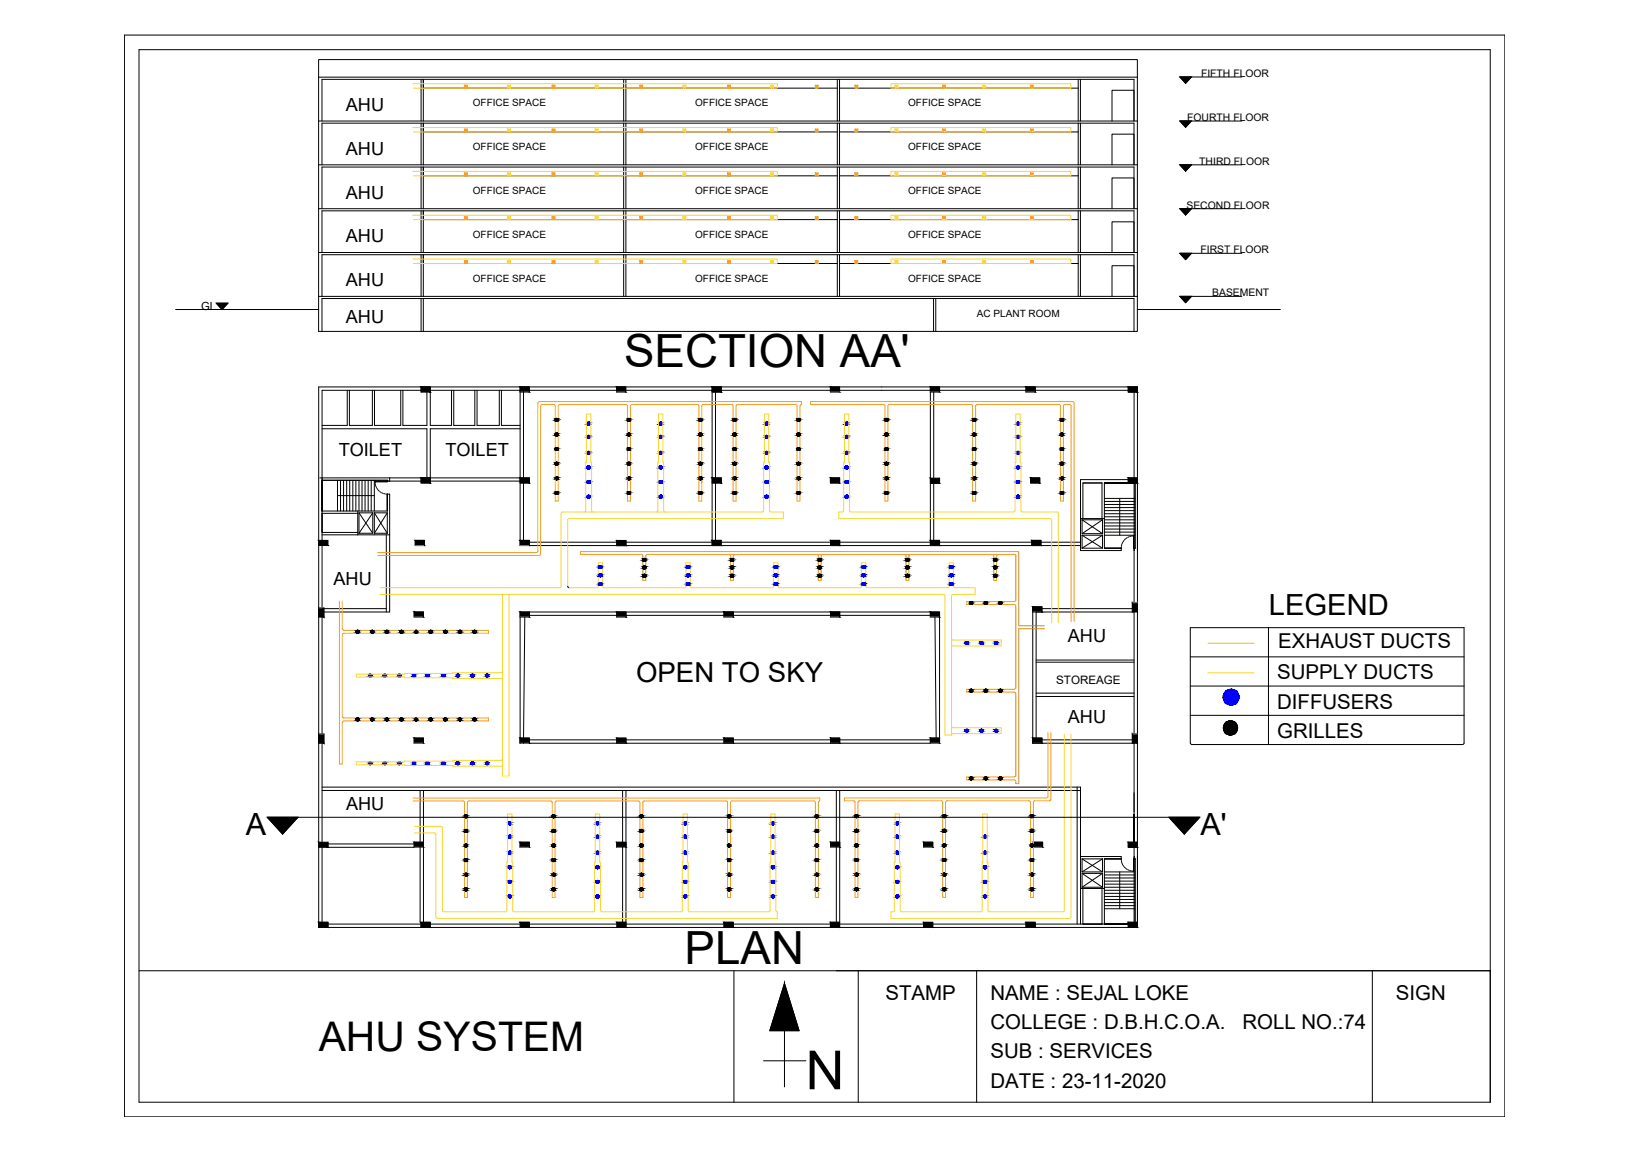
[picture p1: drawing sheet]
<svg xmlns="http://www.w3.org/2000/svg" width="841mm" height="594mm" viewBox="0 0 841 594" stroke-linecap="round" stroke-linejoin="round" font-family="sans-serif">
<defs><g id="words">
<text font-size="27.8" x="416" y="562">N</text>
<g font-size="23.6">
<text x="322" y="189">SECTION AA'</text>
<text x="353" y="497">PLAN</text>
</g>
<text font-size="21.1" x="164" y="543">AHU SYSTEM</text>
<g font-size="15.8">
<text x="127" y="431">A</text>
<text x="619" y="431">A'</text>
</g>
<text font-size="15" x="655" y="318">LEGEND</text>
<text font-size="14.2" x="328" y="352">OPEN TO SKY</text>
<g font-size="10.6">
<text x="660" y="335">EXHAUST DUCTS</text>
<text x="659" y="351">SUPPLY DUCTS</text>
<text x="659" y="366">DIFFUSERS</text>
<text x="659" y="381">GRILLES</text>
</g>
<g font-size="10.5">
<text x="457" y="516">STAMP</text>
<text x="511" y="516">NAME : SEJAL LOKE</text>
<text x="720" y="516">SIGN</text>
<text x="511" y="531">COLLEGE : D.B.H.C.O.A.</text>
<text x="641" y="531">ROLL NO.:74</text>
<text x="511" y="546">SUB : SERVICES</text>
<text x="511" y="561">DATE : 23-11-2020</text>
</g>
<g font-size="9.3">
<text x="178" y="57">AHU</text>
<text x="178" y="80">AHU</text>
<text x="178" y="102">AHU</text>
<text x="178" y="125">AHU</text>
<text x="178" y="148">AHU</text>
<text x="178" y="167">AHU</text>
<text x="175" y="235">TOILET</text>
<text x="230" y="236">TOILET</text>
<text x="172" y="302">AHU</text>
<text x="551" y="331">AHU</text>
<text x="551" y="373">AHU</text>
<text x="179" y="418">AHU</text>
</g>
<text font-size="6" x="545" y="353">STOREAGE</text>
<text font-size="5.8" x="104" y="160">GL</text>
<g font-size="5.4">
<text x="620" y="40">FIFTH FLOOR</text>
<text x="613" y="62">FOURTH FLOOR</text>
<text x="619" y="85">THIRD FLOOR</text>
<text x="612" y="108">SECOND FLOOR</text>
<text x="619" y="131">FIRST FLOOR</text>
<text x="625" y="153">BASEMENT</text>
</g>
<g font-size="5.2">
<text x="244" y="55">OFFICE SPACE</text>
<text x="359" y="55">OFFICE SPACE</text>
<text x="469" y="55">OFFICE SPACE</text>
<text x="244" y="78">OFFICE SPACE</text>
<text x="359" y="78">OFFICE SPACE</text>
<text x="469" y="78">OFFICE SPACE</text>
<text x="244" y="100">OFFICE SPACE</text>
<text x="359" y="100">OFFICE SPACE</text>
<text x="469" y="100">OFFICE SPACE</text>
<text x="244" y="123">OFFICE SPACE</text>
<text x="359" y="123">OFFICE SPACE</text>
<text x="469" y="123">OFFICE SPACE</text>
<text x="244" y="145">OFFICE SPACE</text>
<text x="359" y="145">OFFICE SPACE</text>
<text x="469" y="145">OFFICE SPACE</text>
<text x="504" y="164">AC PLANT ROOM</text>
</g>
</g></defs>
<!-- layer: 0 -->
<g fill="none" stroke="#000" stroke-width=".52">
<path d="M164 40v131h423v-18M164 40v-9h423v9M164 40h423M587 40v113M609 40h6l-3 3zM609 40h32M217 41v21M322 45h-104v-4v21M322 41v21M323 41v21M323 45h109M432 41v21"/>
<path d="M433 41v21M433 45h123M556 41v21M557 41v21M164 62h423M166 62v-21h419v21v-15h-11v15M217 64v21M322 68h-104v-4v21M322 64v21M323 64v21M323 68h109M432 64v21"/>
<path d="M433 64v21M433 68h123M556 64v21M557 64v21M609 62h6l-3 4zM609 62h32M164 85h423M166 85v-21h419v21v-16h-11v16M217 86v22M322 91h-104v-5v22M322 86v22M323 86v22"/>
<path d="M323 91h109M432 86v22M433 86v22M433 91h123M556 86v22M557 86v22M609 85h6l-3 3zM609 85h32M164 108h423M166 108v-22h419v22v-16h-11v16M217 109v21M322 113h-104v-4v21"/>
<path d="M322 109v21M323 109v21M323 113h109M432 109v21M433 109v21M433 113h123M556 109v21M557 109v21M609 108h6l-3 3zM609 108h32M164 130h423M166 130v-21h419v21v-16h-11v16"/>
<path d="M217 131v22M322 136h-104v-5v22M322 131v22M323 131v22M323 136h109M432 131v22M433 131v22M433 136h123M556 131v22M557 131v22M609 131h6l-3 3zM609 131h32"/>
<path d="M91 160h73M112 156h6l-3 4zM164 153h423M166 153v-22h419v22v-16h-11v16M217 154v17M218 154v17M482 154v17M483 154v17M587 160h74M609 153h6l-3 3zM609 153h32M166 171v-17h419v17"/>
<path d="M164 200h423v279h-423zM367 200h5v2h-5zM428 200v2M582 200h5v2h-5zM179 201v19h-13M180 201v19h12v-19M193 201v19h14v-19M208 201v19h12v-18M233 201v19h-11v-20h-5v2M234 201v19h11v-19M246 201v19h12v-19M259 201v19h9"/>
<path d="M270 201v78M273 202v-2h-5v82M318 202v-2h5v2M367 201v81M369 201v78M429 201h4h-4v1M482 202v77M485 202v-2h-5v82M529 202v-2h5v2M166 221h54v26M268 221h-46v26M165 247h103"/>
<path d="M166 248h34M174 248v16M174 256h19M176 248v16M177 248v16M179 248v16M180 248v16M182 248v16M184 248v16M185 248v16M187 248v16M188 248v16"/>
<path d="M190 248v16M192 248v16M193 248v16M193 249h7M194 250v1M194 251v1M194 252l1 1M195 253h1M196 254h1M197 254l1 1M198 255h1M199 255h1"/>
<path d="M200 249h.1M200 248h-34v16M200 249h-7l1 1M200 248h68M200 255v9h-34M200 255h1v61h-35M201 247v1h-1M217 247h5v2h-5zM268 247h5v2h-5zM362 247v2M367 247h5v2h-5M428 247h5v2h-5z"/>
<path d="M485 247v2h-5M532 247h4v2h-4zM559 249h10M569 249h-10v19M569 249v19M570 249h16h-16M570 249h16v34M570 249v34h8M570 249h17M570 259h16M570 257h16M578 257v19"/>
<path d="M582 247h5v2h-5zM582 248h-24v36h20v-1M586 249v34M166 264v-16v16M166 276h35M185 265h-19v10h19M185 264v12M185 265v10M185 265h7M185 265l7 10M192 265v10h-7M192 265l-7 10"/>
<path d="M193 265v10M193 275h7M193 265h7M193 265l7 10M199 276v40M200 265v10M200 265l-7 10M268 279h5v3h285M273 280h285M367 279h5M480 279h5v3M558 268h12"/>
<path d="M558 268v7h11M558 276v7M558 276h11M558 268h11M558 268l11 7M558 276l11 7M569 268v7M569 276v7M569 268l-11 7M569 276l-11 7M570 276h16M570 275h16"/>
<path d="M570 273h16M570 271h16M570 270h16M570 268h16M570 267h16M570 265h16M570 264h16M570 262h16M570 260h16M579 280v1M580 279l-1 1M581 278l-1 1"/>
<path d="M582 278h-1M583 277h-1M584 277h-1M585 277v6v-6h-1M164 282h5M214 282v-3h5v3M318 282v-3h5v3M429 282v-3h4v3M532 282v-3h5v3M558 283h11M579 282l-1 1M579 281v1"/>
<path d="M585 283h.1M585 283h1M586 283h-1v1M166 314h33M167 314v5M214 319v-3h4v3M271 319l-1 65M273 319v-3h-5v68M273 316h207M273 318h207M293 303h1M318 319v-3h5v3"/>
<path d="M374 319v-3h4v3M429 319v-3h4v3M480 316h5v66M480 316v3M482 319l1 63M533 314h52M538 316v-3h-5v71h52M584 311v5M585 316h-50v66h50M614 324h141v60h-140h-1zM614 339h141M654 324v60"/>
<path d="M535 359h50M535 358h50M535 341h50M535 342h50M614 354h141M167 379v5M584 379v5M614 369h141M214 384v-3h4v3M268 381h5v3h207v-3h5v3M273 382h207M318 384v-3h5v3"/>
<path d="M374 384v-3h4v3M429 384v-3h4v3M533 381h5v3M166 406h392v71M166 408h392M217 408v68M218 408v69M321 408v68M323 408v68M432 408v68M433 408v68M556 406v71"/>
<path d="M138 422h16l-8 9zM138 422h481M169 435v2h45v-2h4v2M169 436h45M268 437v-2h5v2M318 437v-2h5v2M429 437v-2h4v2M477 437v-2h4v2M533 437v-2h5v2M582 435h5v2h-5zM585 420v16M586 436h1"/>
<path d="M603 422h16l-8 9zM558 442h20v1M558 459h12M558 443h11M558 450h11M558 458h11M558 443v7M558 451l11 7M558 443l11 7M559 459v18h10v-18M569 451h-11v7M569 443v7"/>
<path d="M569 451v7M569 451l-11 7M569 443l-11 7M570 450h16M570 452h16M570 453h16M570 455h16M570 456h16M570 458h16M570 460h16M578 450v19M578 443h-8v34"/>
<path d="M578 443l1 1M579 444v1M579 446h.1M579 447h1M580 447l1 1M581 448l1 1M582 449h1M583 449l1 1M584 450h1v-7v7M585 443v1M585 442v1h1M585 443h1"/>
<path d="M586 443v34h-16M586 443v34M164 476h5v3h-5zM164 477h2M166 477h.1M217 476h5v3h-5zM217 476h5M218 478v1M268 476h5v3h-5M318 476h5v3h-5M374 476h4v3h-4zM428 476h5v3h-5z"/>
<path d="M477 476h4v3h-4zM529 476h5v3h-5zM529 476h5M533 476v1M533 478v1M570 477h16h-16M570 461h16M570 463h16M570 464h16M570 466h16M570 467h16M570 469h16"/>
<path d="M582 476h5v3h-5zM585 477v-276h-419v276h421M586 477h.1M72 501h697v68M379 501v68M405 508l7 24h-15zM405 508v53M431 501h338M443 501v68M504 501v68M708 501v68M394 548h22"/>
<circle cx="287" cy="217" r=".7"/>
<circle cx="325" cy="217" r=".7"/>
<circle cx="361" cy="217" r=".7"/>
<circle cx="379" cy="217" r=".7"/>
<circle cx="412" cy="217" r=".7"/>
<circle cx="457" cy="217" r=".7"/>
<circle cx="503" cy="217" r=".7"/>
<circle cx="548" cy="217" r=".7"/>
<circle cx="287" cy="232" r=".7"/>
<circle cx="287" cy="239" r=".7"/>
<circle cx="287" cy="224" r=".7"/>
<circle cx="325" cy="232" r=".7"/>
<circle cx="325" cy="224" r=".7"/>
<circle cx="325" cy="239" r=".7"/>
<circle cx="361" cy="239" r=".7"/>
<circle cx="361" cy="232" r=".7"/>
<circle cx="361" cy="224" r=".7"/>
<circle cx="379" cy="224" r=".7"/>
<circle cx="379" cy="232" r=".7"/>
<circle cx="379" cy="239" r=".7"/>
<circle cx="412" cy="224" r=".7"/>
<circle cx="412" cy="239" r=".7"/>
<circle cx="412" cy="232" r=".7"/>
<circle cx="457" cy="239" r=".7"/>
<circle cx="457" cy="232" r=".7"/>
<circle cx="457" cy="224" r=".7"/>
<circle cx="503" cy="239" r=".7"/>
<circle cx="503" cy="232" r=".7"/>
<circle cx="503" cy="224" r=".7"/>
<circle cx="548" cy="224" r=".7"/>
<circle cx="548" cy="239" r=".7"/>
<circle cx="548" cy="232" r=".7"/>
<circle cx="287" cy="254" r=".7"/>
<circle cx="287" cy="247" r=".7"/>
<circle cx="325" cy="247" r=".7"/>
<circle cx="325" cy="254" r=".7"/>
<circle cx="361" cy="254" r=".7"/>
<circle cx="361" cy="247" r=".7"/>
<circle cx="379" cy="247" r=".7"/>
<circle cx="379" cy="254" r=".7"/>
<circle cx="412" cy="247" r=".7"/>
<circle cx="412" cy="254" r=".7"/>
<circle cx="457" cy="247" r=".7"/>
<circle cx="457" cy="254" r=".7"/>
<circle cx="503" cy="254" r=".7"/>
<circle cx="503" cy="247" r=".7"/>
<circle cx="548" cy="254" r=".7"/>
<circle cx="548" cy="247" r=".7"/>
<circle cx="332" cy="293" r=".7"/>
<circle cx="332" cy="289" r=".7"/>
<circle cx="332" cy="297" r=".7"/>
<circle cx="378" cy="293" r=".7"/>
<circle cx="378" cy="297" r=".7"/>
<circle cx="378" cy="289" r=".7"/>
<circle cx="423" cy="293" r=".7"/>
<circle cx="423" cy="297" r=".7"/>
<circle cx="423" cy="289" r=".7"/>
<circle cx="468" cy="297" r=".7"/>
<circle cx="468" cy="293" r=".7"/>
<circle cx="468" cy="289" r=".7"/>
<circle cx="513" cy="297" r=".7"/>
<circle cx="513" cy="293" r=".7"/>
<circle cx="513" cy="289" r=".7"/>
<circle cx="501" cy="311" r=".7"/>
<circle cx="509" cy="311" r=".7"/>
<circle cx="516" cy="311" r=".7"/>
<circle cx="185" cy="326" r=".7"/>
<circle cx="192" cy="326" r=".7"/>
<circle cx="200" cy="326" r=".7"/>
<circle cx="207" cy="326" r=".7"/>
<circle cx="215" cy="326" r=".7"/>
<circle cx="222" cy="326" r=".7"/>
<circle cx="230" cy="326" r=".7"/>
<circle cx="237" cy="326" r=".7"/>
<circle cx="245" cy="326" r=".7"/>
<circle cx="501" cy="356" r=".7"/>
<circle cx="509" cy="356" r=".7"/>
<circle cx="516" cy="356" r=".7"/>
<circle cx="185" cy="371" r=".7"/>
<circle cx="192" cy="371" r=".7"/>
<circle cx="200" cy="371" r=".7"/>
<circle cx="207" cy="371" r=".7"/>
<circle cx="215" cy="371" r=".7"/>
<circle cx="222" cy="371" r=".7"/>
<circle cx="230" cy="371" r=".7"/>
<circle cx="237" cy="371" r=".7"/>
<circle cx="245" cy="371" r=".7"/>
<circle cx="635" cy="376" r="4"/>
<circle cx="501" cy="402" r=".7"/>
<circle cx="509" cy="402" r=".7"/>
<circle cx="516" cy="402" r=".7"/>
<circle cx="240" cy="436" r=".7"/>
<circle cx="240" cy="429" r=".7"/>
<circle cx="240" cy="421" r=".7"/>
<circle cx="286" cy="421" r=".7"/>
<circle cx="286" cy="436" r=".7"/>
<circle cx="286" cy="429" r=".7"/>
<circle cx="331" cy="436" r=".7"/>
<circle cx="331" cy="429" r=".7"/>
<circle cx="331" cy="421" r=".7"/>
<circle cx="376" cy="429" r=".7"/>
<circle cx="376" cy="421" r=".7"/>
<circle cx="376" cy="436" r=".7"/>
<circle cx="421" cy="429" r=".7"/>
<circle cx="421" cy="421" r=".7"/>
<circle cx="421" cy="436" r=".7"/>
<circle cx="442" cy="421" r=".7"/>
<circle cx="442" cy="429" r=".7"/>
<circle cx="442" cy="436" r=".7"/>
<circle cx="487" cy="421" r=".7"/>
<circle cx="487" cy="429" r=".7"/>
<circle cx="487" cy="436" r=".7"/>
<circle cx="532" cy="436" r=".7"/>
<circle cx="532" cy="429" r=".7"/>
<circle cx="532" cy="421" r=".7"/>
<circle cx="240" cy="451" r=".7"/>
<circle cx="240" cy="459" r=".7"/>
<circle cx="240" cy="444" r=".7"/>
<circle cx="286" cy="451" r=".7"/>
<circle cx="286" cy="444" r=".7"/>
<circle cx="286" cy="459" r=".7"/>
<circle cx="331" cy="451" r=".7"/>
<circle cx="331" cy="459" r=".7"/>
<circle cx="331" cy="444" r=".7"/>
<circle cx="376" cy="451" r=".7"/>
<circle cx="376" cy="444" r=".7"/>
<circle cx="376" cy="459" r=".7"/>
<circle cx="421" cy="459" r=".7"/>
<circle cx="421" cy="451" r=".7"/>
<circle cx="421" cy="444" r=".7"/>
<circle cx="442" cy="451" r=".7"/>
<circle cx="442" cy="444" r=".7"/>
<circle cx="442" cy="459" r=".7"/>
<circle cx="487" cy="444" r=".7"/>
<circle cx="487" cy="451" r=".7"/>
<circle cx="487" cy="459" r=".7"/>
<circle cx="532" cy="459" r=".7"/>
<circle cx="532" cy="444" r=".7"/>
<circle cx="532" cy="451" r=".7"/>
</g>
<g fill="#000" stroke="#000" stroke-width=".52">
<path d="M609 40h6l-3 3zM609 62h6l-3 4zM609 85h6l-3 3zM609 108h6l-3 3zM609 131h6l-3 3zM112 156h6l-3 4zM609 153h6l-3 3zM286 217h2zM287 217h1zM287 216h1zM324 216h1zM324 217h1z"/>
<path d="M361 217h1zM378 217h2zM378 216h2zM379 217h1zM457 217h1zM457 216h1zM502 217h1zM502 216h1zM547 217h1zM547 216h1zM286 240h2zM287 224h1z"/>
<path d="M287 240h1zM287 232h1zM287 225h1zM287 239h1zM287 231h1zM324 239h1zM324 231h1zM324 224h1zM324 233h1zM324 225h1zM361 233h1zM361 225h1z"/>
<path d="M378 240h2zM378 224h2zM379 232v1zM379 240h1zM379 232h1zM379 225h1zM412 232v1zM457 240h1zM457 224h1zM457 231h1zM457 232h1zM457 225h1z"/>
<path d="M457 239h1zM502 240h1zM502 224h1zM547 240h1zM547 224h1zM547 232h1zM547 225h1zM547 239h1zM547 231h1zM548 232v1zM286 247h2zM286 255h2z"/>
<path d="M287 254h1zM287 247h1zM287 255h1zM287 246h1zM287 248h1zM324 246h1zM324 254h1zM324 248h1zM324 240h1zM324 255h1zM361 248h1zM361 240h1z"/>
<path d="M361 255h1zM378 247h2zM378 255h2zM378 246h2zM378 254h2zM379 255h1zM457 247h1zM457 255h1zM457 254h1zM457 246h1zM502 247h1zM502 255h1z"/>
<path d="M502 254h1zM502 246h1zM547 247h1zM547 255h1zM547 246h1zM547 254h1zM547 248h1zM422 293h2zM422 289h2zM422 298h2zM422 297h2zM422 293h1z"/>
<path d="M422 292h1zM422 288h1zM423 296v1zM422 297h1zM467 293h2zM467 289h2zM467 297h2zM468 289h1zM468 297h1zM468 293h1zM468 298h1zM468 294h1z"/>
<path d="M468 290h1zM513 293h1zM513 289h1zM513 298h1zM513 297h1zM513 294h1zM513 290h1zM513 292h1zM513 288h1zM501 312h1zM516 312h1zM184 327h1z"/>
<path d="M192 327h1zM199 327h1zM207 327h1zM214 325h1zM214 327h1zM222 327h1zM229 325h1zM244 325h1zM501 357h1zM516 357h1zM184 372h1zM192 372h1z"/>
<path d="M199 372h1zM207 372h1zM214 371h1zM214 372h1zM222 372h1zM229 371h1zM244 371h1zM501 402h1zM516 402h1zM138 422h16l-8 9zM285 437h1zM285 429h1z"/>
<path d="M285 421h1zM285 422h1zM285 436h1zM285 428h1zM330 421h2zM330 422h2zM330 428h2zM330 437h1zM330 429h1zM330 422h1zM330 436h1zM330 428h1z"/>
<path d="M330 421h1zM331 429v1zM376 422h1zM376 428h1zM376 421h1zM376 437h1zM376 429h1zM376 436h1zM421 436h1zM421 428h1zM421 421h1zM421 437h1z"/>
<path d="M421 430h1zM421 422h1zM441 437h1zM441 429h1zM441 422h1zM441 436h1zM441 428h1zM442 429v1zM441 421h1zM486 421h2zM486 429h2zM487 436h1z"/>
<path d="M487 428h1zM487 421h1zM487 437h1zM487 429h1zM487 422h1zM487 429v1zM532 421h1zM532 429h1zM532 422h1zM532 436h1zM532 428h1zM603 422h16l-8 9z"/>
<path d="M285 452h1zM285 444h1zM285 459h1zM285 460h1zM285 451h1zM285 443h1zM330 452h2zM330 444h2zM330 459h2zM330 451h2zM330 444h1zM330 460h1z"/>
<path d="M330 451h1zM330 443h1zM330 458h1zM376 452h1zM376 444h1zM376 459h1zM376 451h1zM376 445h1zM376 460h1zM376 443h1zM421 451h1zM421 443h1z"/>
<path d="M421 458h1zM421 452h1zM421 445h1zM421 460h1zM441 452h1zM441 444h1zM441 451h1zM441 443h1zM486 452h2zM486 459h2zM486 444h2zM487 459h1z"/>
<path d="M487 452h1zM487 444h1zM487 451h1zM487 443h1zM487 445h1zM487 460h1zM532 452h1zM532 459h1zM532 444h1zM532 451h1z"/>
<path d="M217 200l5 2v-2zM217 200l5 2h-5z"/>
<path d="M268 200l5 2v-2zM268 200l5 2h-5z"/>
<path d="M318 200l5 2v-2zM318 200l5 2h-5z"/>
<path d="M367 200l5 2v-2zM367 200l5 2h-5z"/>
<path d="M428 200l5 2v-2zM428 200l5 2h-5z"/>
<path d="M480 200l5 2v-2zM480 200l5 2h-5z"/>
<path d="M529 200l5 2v-2zM529 200l5 2h-5z"/>
<path d="M582 200l5 2v-2zM582 200l5 2h-5z"/>
<path d="M287 216h1zM287 216h1z"/>
<path d="M287 216h1zM287 216h1z"/>
<path d="M287 216h1zM287 216h1z"/>
<path d="M287 216h1zM287 216h1z"/>
<path d="M287 216h1zM287 216h1zM287 216h1z"/>
<path d="M287 217h1zM287 217h1zM287 217h1zM287 217h1z"/>
<path d="M287 216h1zM287 216h1zM287 216h1zM287 216h1z"/>
<path d="M287 217h1zM287 217h1zM287 217h1z"/>
<path d="M287 216l1 1zM287 216l1 1zM286 217h2z"/>
<path d="M287 217h1zM287 217h1z"/>
<path d="M287 217h1zM287 217h1zM287 217h1z"/>
<path d="M286 217h2zM286 217h2z"/>
<path d="M286 217h2zM286 217h2z"/>
<path d="M286 217h2zM286 217h2zM286 217h2zM286 217h2z"/>
<path d="M286 217h2zM286 217h2zM286 217h2z"/>
<path d="M287 217h1zM287 217h1z"/>
<path d="M324 216h1zM324 216h1z"/>
<path d="M324 216h1zM324 216h1z"/>
<path d="M324 217h1zM324 217h1z"/>
<path d="M324 216h1zM324 216h1z"/>
<path d="M324 217h1zM324 217h1z"/>
<path d="M324 216h1zM324 216h1z"/>
<path d="M324 217h1zM324 217h1z"/>
<path d="M324 216h1zM324 216h1z"/>
<path d="M324 216h1zM324 216h1zM324 216h1zM324 216h1z"/>
<path d="M324 217h1zM324 217h1z"/>
<path d="M324 216h1zM324 216h1zM324 216h1zM324 216h1z"/>
<path d="M324 217h1zM324 217h1zM324 217h1zM324 217h1z"/>
<path d="M324 216l1 1zM324 216l1 1zM324 217h1zM324 217h1z"/>
<path d="M324 217h1zM324 217h1z"/>
<path d="M324 217h1zM324 217h1zM324 217h1zM324 217h1z"/>
<path d="M324 217h1zM324 217h1z"/>
<path d="M324 217h1zM324 217h1z"/>
<path d="M324 217h1zM324 217h1z"/>
<path d="M324 217h1zM324 217h1zM324 217h1zM324 217h1z"/>
<path d="M324 217h1zM324 217h1zM324 217h1zM324 217h1z"/>
<path d="M361 216h1zM361 216h1zM361 216h1zM361 216h1z"/>
<path d="M361 216h1zM361 216h1z"/>
<path d="M361 216h1zM361 216h1z"/>
<path d="M361 216h1zM361 216h1z"/>
<path d="M361 217h1zM361 217h1zM361 217h1zM361 217h1z"/>
<path d="M361 216h1zM361 216h1z"/>
<path d="M361 217h1zM361 217h1zM361 217h1zM361 217h1z"/>
<path d="M361 216h1zM361 216h1zM361 216h1zM361 216h1z"/>
<path d="M361 217h1zM361 217h1z"/>
<path d="M361 216h1zM361 216h1z"/>
<path d="M361 217h1zM361 217h1z"/>
<path d="M361 216h1zM361 216h1z"/>
<path d="M361 217h1zM361 217h1zM361 217h1zM361 217h1z"/>
<path d="M361 216l1 1zM361 216l1 1zM361 217h1zM361 217h1z"/>
<path d="M361 217h1zM361 217h1z"/>
<path d="M361 217h1zM361 217h1z"/>
<path d="M361 217h1zM361 217h1z"/>
<path d="M361 217h1zM361 217h1zM361 217h1zM361 217h1z"/>
<path d="M361 217h1zM361 217h1zM361 217h1zM361 217h1z"/>
<path d="M361 217h1zM361 217h1z"/>
<path d="M379 216h1zM379 216h1z"/>
<path d="M379 216h1zM379 216h1z"/>
<path d="M379 216h1zM379 216h1zM378 216h2z"/>
<path d="M378 216h2zM378 216h2zM378 216h2zM378 216h2z"/>
<path d="M378 217h2zM378 217h2zM379 217h1zM379 217h1z"/>
<path d="M378 216l2 1zM378 216l2 1zM378 217h2zM378 217h2z"/>
<path d="M378 217h2zM378 217h2z"/>
<path d="M378 217h2zM378 217h2zM378 217h2z"/>
<path d="M378 217h2zM378 217h2z"/>
<path d="M378 217h2zM378 217h2z"/>
<path d="M378 217h2zM378 217h2z"/>
<path d="M378 217h2zM378 217h2zM378 217h2zM378 217h2z"/>
<path d="M378 217h2zM378 217h2zM378 217h2zM378 217h2z"/>
<path d="M412 216h1zM411 216h2z"/>
<path d="M411 216h2zM411 216h2z"/>
<path d="M411 216h2zM411 216h2zM411 216h2zM411 216h2z"/>
<path d="M411 217h2zM411 217h1z"/>
<path d="M411 216h2zM411 216h2zM411 216h2zM411 216h2z"/>
<path d="M411 217h2zM411 217h2zM411 217h2zM411 217h2z"/>
<path d="M411 216l2 1zM411 216l2 1zM411 217h2zM411 217h2z"/>
<path d="M411 217h2zM411 217h2z"/>
<path d="M411 217h2zM411 217h2zM411 217h2zM411 217h2z"/>
<path d="M411 217h2zM411 217h2z"/>
<path d="M411 217h2zM411 217h2z"/>
<path d="M411 217h2zM411 217h2z"/>
<path d="M411 217h2zM411 217h2zM411 217h2zM411 217h2z"/>
<path d="M411 217h2zM411 217h2zM411 217h2zM411 217h2z"/>
<path d="M457 216h1zM457 216h1zM457 216h1zM457 216h1z"/>
<path d="M457 216h1zM457 216h1z"/>
<path d="M457 217h1zM457 217h1z"/>
<path d="M457 216h1zM457 216h1z"/>
<path d="M457 216h1zM457 216h1z"/>
<path d="M457 217h1zM457 217h1zM457 217h1zM457 217h1z"/>
<path d="M457 216h1zM457 216h1z"/>
<path d="M457 216h1zM457 216h1zM457 216h1zM457 216h1z"/>
<path d="M457 217h1zM457 217h1zM457 217h1zM457 217h1z"/>
<path d="M457 216h1zM457 216h1zM457 216h1z"/>
<path d="M457 217h1zM457 217h1zM457 217h1z"/>
<path d="M457 216l1 1zM457 216l1 1zM457 217h1z"/>
<path d="M457 217h1zM457 217h1z"/>
<path d="M457 217h1zM457 217h1zM457 217h1zM457 217h1z"/>
<path d="M457 217h1zM457 217h1z"/>
<path d="M457 217h1zM457 217h1z"/>
<path d="M457 217h1zM457 217h1zM457 217h1zM457 217h1z"/>
<path d="M457 217h1zM457 217h1zM457 217h1z"/>
<path d="M457 217h1zM457 217h1z"/>
<path d="M502 216h1zM502 216h1zM502 216h1zM502 216h1z"/>
<path d="M502 216h1zM502 216h1z"/>
<path d="M502 217h1zM502 217h1z"/>
<path d="M502 216h1zM502 216h1z"/>
<path d="M502 216h1zM502 216h1z"/>
<path d="M502 217h1zM502 217h1zM502 217h1zM502 217h1z"/>
<path d="M502 216h1zM502 216h1z"/>
<path d="M502 216h1zM502 216h1zM502 216h1z"/>
<path d="M502 217h1zM502 217h1zM502 217h1zM502 217h1z"/>
<path d="M502 216h1zM502 216h1zM502 216h1zM502 216h1z"/>
<path d="M502 217h1zM502 217h1zM502 217h1zM502 217h1z"/>
<path d="M502 216l1 1zM502 216l1 1zM502 217h1z"/>
<path d="M502 217h1zM502 217h1z"/>
<path d="M502 217h1zM502 217h1zM502 217h1z"/>
<path d="M502 217h1zM502 217h1z"/>
<path d="M502 217h1zM502 217h1z"/>
<path d="M502 217h1zM502 217h1z"/>
<path d="M502 217h1zM502 217h1zM502 217h1zM502 217h1z"/>
<path d="M502 217h1zM502 217h1zM502 217h1z"/>
<path d="M547 216h1zM547 216h1z"/>
<path d="M547 216h1zM547 216h1z"/>
<path d="M547 216h1zM547 216h1zM547 216h1z"/>
<path d="M547 217h1zM547 217h1zM547 217h1z"/>
<path d="M547 216h2zM547 216h2zM547 216h2zM547 216h2z"/>
<path d="M547 217h1zM547 217h1zM547 217h1zM547 217h1z"/>
<path d="M547 216l2 1zM547 216l2 1zM547 217h2zM547 217h2z"/>
<path d="M547 217h2zM547 217h2z"/>
<path d="M547 217h2zM547 217h1zM547 217h1z"/>
<path d="M547 217h2zM547 217h2z"/>
<path d="M547 217h2zM547 217h2z"/>
<path d="M547 217h2zM547 217h2z"/>
<path d="M547 217h2zM547 217h2zM547 217h2zM547 217h2z"/>
<path d="M547 217h2zM547 217h2zM547 217h2zM547 217h2z"/>
<path d="M287 239h1zM287 239h1zM287 239h1zM287 239h1z"/>
<path d="M287 231h1zM287 231h1zM287 231h1zM287 231h1z"/>
<path d="M287 224h1zM287 224h1zM287 224h1zM287 224h1z"/>
<path d="M287 239h1zM287 239h1zM287 239h1z"/>
<path d="M287 231h1zM287 231h1zM287 231h1z"/>
<path d="M287 232h1zM287 232v1z"/>
<path d="M287 224h1zM287 224h1zM287 224h1z"/>
<path d="M287 239h1zM287 239h1z"/>
<path d="M287 240h1zM287 240h1zM287 240h1zM287 240h1z"/>
<path d="M287 231h1zM287 231h1z"/>
<path d="M287 232h1zM287 232h1zM287 232h1zM287 232h1z"/>
<path d="M287 224h1zM287 224h1zM287 224h1z"/>
<path d="M287 225h1zM287 225h1zM287 225h1zM287 225h1z"/>
<path d="M287 239h1zM287 239h1z"/>
<path d="M287 239h1zM287 239h1z"/>
<path d="M287 240h1zM287 240h1zM287 240h1z"/>
<path d="M287 231h1zM287 231h1z"/>
<path d="M287 231h1zM287 231h1zM287 231h1zM287 231h1z"/>
<path d="M287 232h1zM287 232h1z"/>
<path d="M287 232h1zM287 232h1zM287 232h1z"/>
<path d="M287 224h1zM287 224h1zM287 224h1zM287 224h1z"/>
<path d="M287 225h1zM287 225h1z"/>
<path d="M287 225h1zM287 225h1zM287 225h1z"/>
<path d="M287 239h1zM287 239h1z"/>
<path d="M287 239h1zM287 239h1z"/>
<path d="M287 240h1zM287 240h1zM287 240h1z"/>
<path d="M287 231l1 1zM287 231l1 1z"/>
<path d="M287 232h1zM287 232h1z"/>
<path d="M287 232h1zM287 232h1z"/>
<path d="M287 224h1zM287 224h1zM286 224h2z"/>
<path d="M287 225h1zM287 225h1z"/>
<path d="M287 225h1zM287 225h1z"/>
<path d="M287 239h1zM287 239h1z"/>
<path d="M286 239h2zM286 239h2z"/>
<path d="M286 239h2zM286 239h2z"/>
<path d="M286 239h2zM286 239h2z"/>
<path d="M286 239h2zM286 239h2z"/>
<path d="M286 239l2 1zM286 239l2 1zM286 240h2z"/>
<path d="M287 240h1zM287 240h1zM287 240h1zM287 240h1z"/>
<path d="M287 232h1zM287 232h1z"/>
<path d="M286 232h2zM286 232h2z"/>
<path d="M286 232h2zM286 232h2z"/>
<path d="M286 232h2zM286 232h2z"/>
<path d="M286 232h2zM286 232h2z"/>
<path d="M286 232h2zM286 232h2z"/>
<path d="M286 232h2zM286 232h2z"/>
<path d="M287 232h1zM287 232h1z"/>
<path d="M286 224h2zM286 224h2z"/>
<path d="M286 224h2zM286 224h2z"/>
<path d="M286 224h2zM286 224h2zM286 224h2zM286 224h2z"/>
<path d="M286 224h2zM286 224h2z"/>
<path d="M286 224h2zM286 224h2z"/>
<path d="M287 224h1zM287 224l1 1z"/>
<path d="M324 239h1zM324 239h1z"/>
<path d="M324 231h1zM324 231h1z"/>
<path d="M324 224h1zM324 224h1z"/>
<path d="M324 239h1zM324 239h1z"/>
<path d="M324 231h1zM324 231h1z"/>
<path d="M324 233h1zM324 233h1z"/>
<path d="M324 224h1zM324 224h1z"/>
<path d="M324 225h1zM324 225h1z"/>
<path d="M324 239h1zM324 239h1z"/>
<path d="M324 240h1zM324 240h1z"/>
<path d="M324 231h1zM324 231h1z"/>
<path d="M324 232h1zM324 232l1 1z"/>
<path d="M324 224h1zM324 224h1z"/>
<path d="M324 225h1zM324 225h1z"/>
<path d="M324 239h1zM324 239h1zM324 239h1zM324 239h1z"/>
<path d="M324 240h1zM324 240h1z"/>
<path d="M324 231h1zM324 231h1zM324 231h1zM324 231h1z"/>
<path d="M324 232h1zM324 232h1z"/>
<path d="M324 224h1zM324 224h1zM324 224h1zM324 224h1z"/>
<path d="M324 225h1zM324 225h1z"/>
<path d="M324 239h1zM324 239h1z"/>
<path d="M324 240h1zM324 240h1z"/>
<path d="M324 231h1zM324 231h1z"/>
<path d="M324 232h1zM324 232h1z"/>
<path d="M324 224h1zM324 224h1zM324 224h1zM324 224h1z"/>
<path d="M324 225h1zM324 225h1z"/>
<path d="M324 239h1zM324 239h1z"/>
<path d="M324 239h1zM324 239h1z"/>
<path d="M324 240h1zM324 240h1zM324 240h1zM324 240h1z"/>
<path d="M324 231h1zM324 231h1z"/>
<path d="M324 231h1zM324 231h1zM324 231h1zM324 231h1z"/>
<path d="M324 232h1zM324 232h1z"/>
<path d="M324 232h1zM324 232h1zM324 232h1zM324 232h1z"/>
<path d="M324 224h1zM324 224h1zM324 224h1zM324 224h1z"/>
<path d="M324 225h1zM324 225h1z"/>
<path d="M324 225h1zM324 225h1zM324 225h1zM324 225h1z"/>
<path d="M324 239h1zM324 239h1z"/>
<path d="M324 239h1zM324 239h1z"/>
<path d="M324 240h1zM324 240h1zM324 240h1zM324 240h1z"/>
<path d="M324 231l1 1zM324 231l1 1z"/>
<path d="M324 232h1zM324 232h1z"/>
<path d="M324 232h1zM324 232h1z"/>
<path d="M324 224h1zM324 224h1zM324 224h1zM324 224h1z"/>
<path d="M324 225h1zM324 225h1z"/>
<path d="M324 225h1zM324 225h1z"/>
<path d="M324 239h1zM324 239h1z"/>
<path d="M324 239h1zM324 239h1z"/>
<path d="M324 240h1zM324 240h1zM324 240h1zM324 240h1z"/>
<path d="M324 232h1zM324 232h1z"/>
<path d="M324 232h1zM324 232h1z"/>
<path d="M324 232h1zM324 232h1z"/>
<path d="M324 232h1zM324 232h1z"/>
<path d="M324 224h1zM324 224h1z"/>
<path d="M324 224h1zM324 224h1z"/>
<path d="M324 224h1zM324 224l1 1z"/>
<path d="M324 239h1zM324 239h1z"/>
<path d="M324 239h1zM324 239h1z"/>
<path d="M324 239h1zM324 239h1z"/>
<path d="M324 239h1zM324 239l1 1zM324 240h1zM324 240h1z"/>
<path d="M324 232h1zM324 232h1z"/>
<path d="M324 232h1zM324 232h1z"/>
<path d="M324 232h1zM324 232h1z"/>
<path d="M324 232h1zM324 232h1z"/>
<path d="M324 224h1zM324 224h1z"/>
<path d="M324 224h1zM324 224h1zM324 224h1zM324 224h1z"/>
<path d="M324 224h1zM324 224h1z"/>
<path d="M361 239h1zM361 239h1zM361 239h1zM361 239h1z"/>
<path d="M361 231h1zM361 231h1zM361 231h1zM361 231h1z"/>
<path d="M361 224h1zM361 224h1zM361 224h1zM361 224h1z"/>
<path d="M361 239h1zM361 239h1zM361 239h1zM361 239h1z"/>
<path d="M361 231h1zM361 231h1zM361 231h1zM361 231h1z"/>
<path d="M361 224h1zM361 224h1zM361 224h1zM361 224h1z"/>
<path d="M361 239h1zM361 239h1z"/>
<path d="M361 240h1zM361 240h1zM361 240h1zM361 240h1z"/>
<path d="M361 231h1zM361 231h1z"/>
<path d="M361 232h1zM361 232l1 1zM361 233h1zM361 233h1z"/>
<path d="M361 224h1zM361 224h1z"/>
<path d="M361 225h1zM361 225h1zM361 225h1zM361 225h1z"/>
<path d="M361 239h1zM361 239h1z"/>
<path d="M361 240h1zM361 240h1zM361 240h1zM361 240h1z"/>
<path d="M361 231h1zM361 231h1z"/>
<path d="M361 232h1zM361 232h1zM361 232h1zM361 232h1z"/>
<path d="M361 224h1zM361 224h1z"/>
<path d="M361 225h1zM361 225h1zM361 225h1zM361 225h1z"/>
<path d="M361 239h1zM361 239h1z"/>
<path d="M361 240h1zM361 240h1z"/>
<path d="M361 231h1zM361 231h1z"/>
<path d="M361 232h1zM361 232h1z"/>
<path d="M361 224h1zM361 224h1zM361 224h1zM361 224h1z"/>
<path d="M361 225h1zM361 225h1z"/>
<path d="M361 239h1zM361 239h1z"/>
<path d="M361 239h1zM361 239h1z"/>
<path d="M361 240h1zM361 240h1z"/>
<path d="M361 231h1zM361 231h1z"/>
<path d="M361 231h1zM361 231h1z"/>
<path d="M361 232h1zM361 232h1z"/>
<path d="M361 232h1zM361 232h1z"/>
<path d="M361 224h1zM361 224h1z"/>
<path d="M361 225h1zM361 225h1z"/>
<path d="M361 225h1zM361 225h1z"/>
<path d="M361 239h1zM361 239h1z"/>
<path d="M361 240h1zM361 240h1zM361 240h1zM361 240h1z"/>
<path d="M361 231h1zM361 231h1z"/>
<path d="M361 232h1zM361 232h1z"/>
<path d="M361 224h1zM361 224h1z"/>
<path d="M361 225h1zM361 225h1z"/>
<path d="M361 239h1zM361 239h1z"/>
<path d="M361 240h1zM361 240h1z"/>
<path d="M361 231l1 1zM361 231l1 1z"/>
<path d="M361 232h1zM361 232h1z"/>
<path d="M361 224h1zM361 224h1zM361 224h1zM361 224h1z"/>
<path d="M361 225h1zM361 225h1z"/>
<path d="M361 239h1zM361 239h1z"/>
<path d="M361 239h1zM361 239h1z"/>
<path d="M361 239h1zM361 239h1z"/>
<path d="M361 239h1zM361 239h1z"/>
<path d="M361 239h1zM361 239h1z"/>
<path d="M361 239l1 1zM361 239l1 1zM361 240h1zM361 240h1z"/>
<path d="M361 240h1zM361 240h1z"/>
<path d="M361 232h1zM361 232h1z"/>
<path d="M361 232h1zM361 232h1z"/>
<path d="M361 232h1zM361 232h1z"/>
<path d="M361 232h1zM361 232h1z"/>
<path d="M361 232h1zM361 232h1z"/>
<path d="M361 232h1zM361 232h1z"/>
<path d="M361 232h1zM361 232h1z"/>
<path d="M361 232h1zM361 232h1z"/>
<path d="M361 224h1zM361 224h1z"/>
<path d="M361 224h1zM361 224h1z"/>
<path d="M361 224h1zM361 224h1zM361 224h1zM361 224h1z"/>
<path d="M361 224h1zM361 224h1z"/>
<path d="M361 224h1zM361 224h1z"/>
<path d="M361 224h1zM361 224l1 1z"/>
<path d="M379 239h1zM379 239h1zM379 239h1zM379 239h1z"/>
<path d="M379 231h1zM379 231h1zM379 231h1zM379 231h1z"/>
<path d="M379 224h1zM379 224h1zM379 224h1zM379 224h1z"/>
<path d="M379 239h1zM379 239h1z"/>
<path d="M379 231h1zM379 231h1z"/>
<path d="M379 224h1zM379 224h1zM378 224h2z"/>
<path d="M378 239h2zM378 239h2z"/>
<path d="M378 239h2zM378 239h2z"/>
<path d="M378 240h2zM378 240h2zM379 240h1zM379 240h1z"/>
<path d="M378 231h2zM378 231h2z"/>
<path d="M378 231h2zM378 231h2zM378 231h2zM378 231h2z"/>
<path d="M378 232h2zM378 232h2z"/>
<path d="M378 232h2zM378 232h2zM379 232h1zM379 232h1z"/>
<path d="M378 224h2zM378 224h2zM378 224h2zM378 224h2z"/>
<path d="M378 225h2zM378 225h2z"/>
<path d="M378 225h2zM378 225h2zM379 225h1zM379 225h1z"/>
<path d="M378 239h2zM378 239h2z"/>
<path d="M378 239h2zM378 239h2z"/>
<path d="M378 240h2zM378 240h2zM378 240h2z"/>
<path d="M378 231l2 1zM378 231l2 1z"/>
<path d="M378 232h2zM378 232h2z"/>
<path d="M378 232h2zM378 232h2z"/>
<path d="M378 224h2zM378 224h2zM378 224h2zM378 224h2z"/>
<path d="M378 225h2zM378 225h2z"/>
<path d="M378 225h2zM378 225h2z"/>
<path d="M378 239h2zM378 239h2z"/>
<path d="M378 239h2zM378 239h2z"/>
<path d="M378 240h2zM378 240h2zM378 240h2zM378 240h2z"/>
<path d="M378 232h2zM378 232h2z"/>
<path d="M378 232h2zM378 232h2z"/>
<path d="M378 232h2zM378 232h2z"/>
<path d="M378 232h2zM378 232h2z"/>
<path d="M378 224h2zM378 224h2z"/>
<path d="M378 224h2zM378 224h2z"/>
<path d="M378 224h2zM378 224l2 1z"/>
<path d="M378 239h2zM378 239h2z"/>
<path d="M378 239h2zM378 239h2z"/>
<path d="M378 239h2zM378 239h2z"/>
<path d="M378 239h2zM378 239l2 1zM378 240h2zM378 240h2z"/>
<path d="M378 232h2zM378 232h2z"/>
<path d="M378 232h2zM378 232h2z"/>
<path d="M378 232h2zM378 232h2z"/>
<path d="M378 232h2zM378 232h2z"/>
<path d="M378 224h2zM378 224h2z"/>
<path d="M378 224h2zM378 224h2zM378 224h2zM378 224h2z"/>
<path d="M378 224h2zM378 224h2z"/>
<path d="M412 239h1zM412 239h1zM411 239h2zM411 239h2z"/>
<path d="M412 231h1zM412 231h1zM411 231h2zM411 231h2z"/>
<path d="M412 224h1zM412 224h1zM411 224h2zM411 224h2z"/>
<path d="M411 239h2zM411 239h2z"/>
<path d="M411 240h2zM411 240h1z"/>
<path d="M411 231h2zM411 231h2z"/>
<path d="M411 232h2zM411 232h1z"/>
<path d="M411 224h2zM411 224h2zM411 224h2zM411 224h2z"/>
<path d="M411 225h2zM411 225h1z"/>
<path d="M411 239h2zM411 239h2z"/>
<path d="M411 239h2zM411 239h2z"/>
<path d="M411 240h2zM411 240h2zM411 240h2zM411 240h2z"/>
<path d="M411 231h2zM411 231h2z"/>
<path d="M411 231h2zM411 231h2zM411 231h2zM411 231h2z"/>
<path d="M411 232h2zM411 232h2z"/>
<path d="M411 232h2zM411 232h2zM411 232h2zM411 232h2z"/>
<path d="M411 224h2zM411 224h2zM411 224h2zM411 224h2z"/>
<path d="M411 225h2zM411 225h2z"/>
<path d="M411 225h2zM411 225h2zM411 225h2zM411 225h2z"/>
<path d="M411 239h2zM411 239h2z"/>
<path d="M411 239h2zM411 239h2z"/>
<path d="M411 240h2zM411 240h2zM411 240h2zM411 240h2z"/>
<path d="M411 231l2 1zM411 231l2 1z"/>
<path d="M411 232h2zM411 232h2z"/>
<path d="M411 232h2zM411 232h2z"/>
<path d="M411 224h2zM411 224h2zM411 224h2zM411 224h2z"/>
<path d="M411 225h2zM411 225h2z"/>
<path d="M411 225h2zM411 225h2z"/>
<path d="M411 239h2zM411 239h2z"/>
<path d="M411 239h2zM411 239h2z"/>
<path d="M411 240h2zM411 240h2zM411 240h2zM411 240h2z"/>
<path d="M411 232h2zM411 232h2z"/>
<path d="M411 232h2zM411 232h2z"/>
<path d="M411 232h2zM411 232h2z"/>
<path d="M411 232h2zM411 232h2z"/>
<path d="M411 224h2zM411 224h2z"/>
<path d="M411 224h2zM411 224h2z"/>
<path d="M411 224h2zM411 224l2 1z"/>
<path d="M411 239h2zM411 239h2z"/>
<path d="M411 239h2zM411 239h2z"/>
<path d="M411 239h2zM411 239h2z"/>
<path d="M411 239h2zM411 239l2 1zM411 240h2zM411 240h2z"/>
<path d="M411 232h2zM411 232h2z"/>
<path d="M411 232h2zM411 232h2z"/>
<path d="M411 232h2zM411 232h2z"/>
<path d="M411 232h2zM411 232h2z"/>
<path d="M411 224h2zM411 224h2z"/>
<path d="M411 224h2zM411 224h2zM411 224h2zM411 224h2z"/>
<path d="M411 224h2zM411 224h2z"/>
<path d="M457 239h1zM457 239h1zM457 239h1zM457 239h1z"/>
<path d="M457 231h1zM457 231h1zM457 231h1zM457 231h1z"/>
<path d="M457 224h1zM457 224h1zM457 224h1zM457 224h1z"/>
<path d="M457 239h1zM457 239h1zM457 239h1zM457 239h1z"/>
<path d="M457 231h1zM457 231h1zM457 231h1zM457 231h1z"/>
<path d="M457 233h1zM457 233h1z"/>
<path d="M457 224h1zM457 224h1zM457 224h1zM457 224h1z"/>
<path d="M457 225h1zM457 225h1z"/>
<path d="M457 239h1zM457 239h1zM457 239h1z"/>
<path d="M457 240h1zM457 240h1zM457 240h1zM457 240h1z"/>
<path d="M457 231h1zM457 231h1zM457 231h1z"/>
<path d="M457 232h1zM457 232l1 1zM457 233h1zM457 233h1z"/>
<path d="M457 224h1zM457 224h1zM457 224h1z"/>
<path d="M457 225h1zM457 225h1zM457 225h1zM457 225h1z"/>
<path d="M457 239h1zM457 239h1z"/>
<path d="M457 240h1zM457 240h1zM457 240h1zM457 240h1z"/>
<path d="M457 231h1zM457 231h1z"/>
<path d="M457 232h1zM457 232h1zM457 232h1zM457 232h1z"/>
<path d="M457 224h1zM457 224h1zM457 224h1zM457 224h1z"/>
<path d="M457 225h1zM457 225h1zM457 225h1zM457 225h1z"/>
<path d="M457 239h1zM457 239h1z"/>
<path d="M457 239h1zM457 239h1z"/>
<path d="M457 240h1zM457 240h1zM457 240h1z"/>
<path d="M457 231h1zM457 231h1z"/>
<path d="M457 231h1zM457 231h1zM457 231h1z"/>
<path d="M457 232h1zM457 232h1z"/>
<path d="M457 232h1zM457 232h1zM457 232h1z"/>
<path d="M457 224h1zM457 224h1zM457 224h1z"/>
<path d="M457 225h1zM457 225h1z"/>
<path d="M457 225h1zM457 225h1zM457 225h1z"/>
<path d="M457 239h1zM457 239h1z"/>
<path d="M457 239h1zM457 239h1z"/>
<path d="M457 240h1zM457 240h1zM457 240h1zM457 240h1z"/>
<path d="M457 231l1 1zM457 231l1 1z"/>
<path d="M457 232h1zM457 232h1z"/>
<path d="M457 232h1zM457 232h1z"/>
<path d="M457 224h1zM457 224h1zM457 224h1z"/>
<path d="M457 225h1zM457 225h1z"/>
<path d="M457 225h1zM457 225h1z"/>
<path d="M457 239h1zM457 239h1z"/>
<path d="M457 239h1zM457 239h1z"/>
<path d="M457 239h1zM457 239h1z"/>
<path d="M457 239h1zM457 239h1z"/>
<path d="M457 239h1zM457 239h1z"/>
<path d="M457 239l1 1zM457 239l1 1zM457 240h1z"/>
<path d="M457 240h1zM457 240h1zM457 240h1z"/>
<path d="M457 232h1zM457 232h1z"/>
<path d="M457 232h1zM457 232h1z"/>
<path d="M457 232h1zM457 232h1z"/>
<path d="M457 232h1zM457 232h1z"/>
<path d="M457 232h1zM457 232h1z"/>
<path d="M457 232h1zM457 232h1z"/>
<path d="M457 232h1zM457 232h1z"/>
<path d="M457 232h1zM457 232h1z"/>
<path d="M457 224h1zM457 224h1z"/>
<path d="M457 224h1zM457 224h1z"/>
<path d="M457 224h1zM457 224h1zM457 224h1zM457 224h1z"/>
<path d="M457 224h1zM457 224h1z"/>
<path d="M457 224h1zM457 224h1z"/>
<path d="M457 224h1zM457 224l1 1z"/>
<path d="M502 239h1zM502 239h1zM502 239h1zM502 239h1z"/>
<path d="M502 231h1zM502 231h1zM502 231h1zM502 231h1z"/>
<path d="M502 224h1zM502 224h1zM502 224h1zM502 224h1z"/>
<path d="M502 239h1zM502 239h1zM502 239h1zM502 239h1z"/>
<path d="M502 231h1zM502 231h1zM502 231h1zM502 231h1z"/>
<path d="M502 233h1zM502 233h1z"/>
<path d="M502 224h1zM502 224h1zM502 224h1zM502 224h1z"/>
<path d="M502 225h1zM502 225h1z"/>
<path d="M502 239h1zM502 239h1zM502 239h1zM502 239h1z"/>
<path d="M502 240h1zM502 240h1zM502 240h1zM502 240h1z"/>
<path d="M502 231h1zM502 231h1zM502 231h1zM502 231h1z"/>
<path d="M502 232h1zM502 232l1 1zM502 233h1zM502 233h1z"/>
<path d="M502 224h1zM502 224h1zM502 224h1zM502 224h1z"/>
<path d="M502 225h1zM502 225h1zM502 225h1zM502 225h1z"/>
<path d="M502 239h1zM502 239h1z"/>
<path d="M502 240h1zM502 240h1zM502 240h1zM502 240h1z"/>
<path d="M502 231h1zM502 231h1z"/>
<path d="M502 232h1zM502 232h1zM502 232h1zM502 232h1z"/>
<path d="M502 224h1zM502 224h1zM502 224h1z"/>
<path d="M502 225h1zM502 225h1zM502 225h1zM502 225h1z"/>
<path d="M502 239h1zM502 239h1z"/>
<path d="M502 239h1zM502 239h1z"/>
<path d="M502 240h1zM502 240h1zM502 240h1zM502 240h1z"/>
<path d="M502 231h1zM502 231h1z"/>
<path d="M502 231h1zM502 231h1zM502 231h1zM502 231h1z"/>
<path d="M502 232h1zM502 232h1z"/>
<path d="M502 232h1zM502 232h1zM502 232h1zM502 232h1z"/>
<path d="M502 224h1zM502 224h1zM502 224h1zM502 224h1z"/>
<path d="M502 225h1zM502 225h1z"/>
<path d="M502 225h1zM502 225h1zM502 225h1zM502 225h1z"/>
<path d="M502 239h1zM502 239h1z"/>
<path d="M502 239h1zM502 239h1z"/>
<path d="M502 240h1zM502 240h1zM502 240h1z"/>
<path d="M502 231l1 1zM502 231l1 1z"/>
<path d="M502 232h1zM502 232h1z"/>
<path d="M502 232h1zM502 232h1z"/>
<path d="M502 224h1zM502 224h1zM502 224h1z"/>
<path d="M502 225h1zM502 225h1z"/>
<path d="M502 225h1zM502 225h1z"/>
<path d="M502 239h1zM502 239h1z"/>
<path d="M502 239h1zM502 239h1z"/>
<path d="M502 240h1zM502 240h1zM502 240h1zM502 240h1z"/>
<path d="M502 232h1zM502 232h1z"/>
<path d="M502 232h1zM502 232h1z"/>
<path d="M502 232h1zM502 232h1z"/>
<path d="M502 232h1zM502 232h1z"/>
<path d="M502 224h1zM502 224h1z"/>
<path d="M502 224h1zM502 224h1z"/>
<path d="M502 224h1zM502 224l1 1z"/>
<path d="M502 239h1zM502 239h1z"/>
<path d="M502 239h1zM502 239h1z"/>
<path d="M502 239h1zM502 239h1z"/>
<path d="M502 239h1zM502 239l1 1zM502 240h1z"/>
<path d="M502 232h1zM502 232h1z"/>
<path d="M502 232h1zM502 232h1z"/>
<path d="M502 232h1zM502 232h1z"/>
<path d="M502 232h1zM502 232h1z"/>
<path d="M502 224h1zM502 224h1z"/>
<path d="M502 224h1zM502 224h1zM502 224h1zM502 224h1z"/>
<path d="M502 224h1zM502 224h1z"/>
<path d="M547 239h1zM547 239h1zM547 239h1zM547 239h1z"/>
<path d="M547 231h1zM547 231h1zM547 231h1zM547 231h1z"/>
<path d="M547 224h1zM547 224h1zM547 224h1zM547 224h1z"/>
<path d="M547 239h1zM547 239h1z"/>
<path d="M547 240h1zM547 240h1zM547 240h1z"/>
<path d="M547 231h1zM547 231h1z"/>
<path d="M547 232h1zM547 232h1zM547 232h1z"/>
<path d="M547 224h1zM547 224h1zM547 224h1z"/>
<path d="M547 225h1zM547 225h1zM547 225h1z"/>
<path d="M547 239h1zM547 239h1z"/>
<path d="M547 239h2zM547 239h2z"/>
<path d="M547 240h1zM547 240h1zM547 240h1zM547 240h1z"/>
<path d="M547 231h1zM547 231h1z"/>
<path d="M547 231h2zM547 231h2zM547 231h2zM547 231h2z"/>
<path d="M547 232h1zM547 232h1z"/>
<path d="M547 232h1zM547 232h1zM547 232h1zM547 232h1z"/>
<path d="M547 224h2zM547 224h2zM547 224h2zM547 224h2z"/>
<path d="M547 225h1zM547 225h1z"/>
<path d="M547 225h1zM547 225h1zM547 225h1zM547 225h1z"/>
<path d="M547 239h2zM547 239h2z"/>
<path d="M547 239h2zM547 239h2z"/>
<path d="M547 240h2zM547 240h1zM547 240h1z"/>
<path d="M547 231l2 1zM547 231l2 1z"/>
<path d="M547 232h2zM547 232h2z"/>
<path d="M547 232h2zM547 232h1z"/>
<path d="M547 224h2zM547 224h2zM547 224h2zM547 224h2z"/>
<path d="M547 225h2zM547 225h2z"/>
<path d="M547 225h2zM547 225h1z"/>
<path d="M547 239h2zM547 239h2z"/>
<path d="M547 239h2zM547 239h2z"/>
<path d="M547 240h2zM547 240h2zM547 240h2zM547 240h2z"/>
<path d="M547 232h2zM547 232h2z"/>
<path d="M547 232h2zM547 232h2z"/>
<path d="M547 232h2zM547 232h2z"/>
<path d="M547 232h2zM547 232h2z"/>
<path d="M547 224h2zM547 224h2z"/>
<path d="M547 224h2zM547 224h2z"/>
<path d="M547 224h2zM547 224l2 1z"/>
<path d="M547 239h2zM547 239h2z"/>
<path d="M547 239h2zM547 239h2z"/>
<path d="M547 239h2zM547 239h2z"/>
<path d="M547 239h2zM547 239l2 1zM547 240h2zM547 240h2z"/>
<path d="M547 232h2zM547 232h2z"/>
<path d="M547 232h2zM547 232h2z"/>
<path d="M547 232h2zM547 232h2z"/>
<path d="M547 232h2zM547 232h2z"/>
<path d="M547 224h2zM547 224h2z"/>
<path d="M547 224h2zM547 224h2zM547 224h2zM547 224h2z"/>
<path d="M547 224h2zM547 224h2z"/>
<path d="M217 247l5 2v-2zM217 247l5 2h-5z"/>
<path d="M268 247l5 2v-2zM268 247l5 2h-5z"/>
<path d="M287 246h1zM287 246h1zM287 246h1zM287 246h1z"/>
<path d="M287 254h1zM287 254h1zM287 254h1zM287 254h1z"/>
<path d="M287 246h1zM287 246h1zM287 246h1z"/>
<path d="M287 254h1zM287 254h1z"/>
<path d="M287 246h1zM287 246h1zM287 246h1z"/>
<path d="M287 247h1zM287 247h1z"/>
<path d="M287 247h1zM287 247l1 1zM287 248h1zM287 248h1z"/>
<path d="M287 254h1zM287 254h1z"/>
<path d="M287 254h1zM287 254h1zM287 254h1z"/>
<path d="M287 255h1zM287 255h1z"/>
<path d="M287 255h1zM287 255h1zM287 255h1zM287 255h1z"/>
<path d="M287 246l1 1zM287 246l1 1z"/>
<path d="M287 247h1zM287 247h1z"/>
<path d="M287 254h1zM287 254h1zM287 254h1zM287 254h1z"/>
<path d="M287 255h1zM287 255h1z"/>
<path d="M287 247h1zM287 247h1z"/>
<path d="M287 247h1zM287 247h1z"/>
<path d="M287 247h1zM287 247h1zM287 247h1z"/>
<path d="M287 254h1zM287 254h1zM286 254h2z"/>
<path d="M287 255h1zM287 255h1zM287 255h1z"/>
<path d="M287 247h1zM287 247h1z"/>
<path d="M286 247h2zM286 247h2zM286 247h2zM286 247h2z"/>
<path d="M286 247h2zM286 247h2z"/>
<path d="M286 247h2zM286 247h2z"/>
<path d="M286 247h2zM286 247h2zM286 247h2z"/>
<path d="M287 247h1zM287 247h1zM287 247h1zM287 247h1z"/>
<path d="M286 254h2zM286 254h2zM286 254h2zM286 254h2z"/>
<path d="M286 254h2zM286 254h2zM286 254h2zM286 254h2z"/>
<path d="M286 254l2 1zM286 254l2 1zM286 255h2z"/>
<path d="M287 255h1zM287 255h1zM287 255h1zM287 255h1z"/>
<path d="M324 246h1zM324 246h1z"/>
<path d="M324 254h1zM324 254h1z"/>
<path d="M324 246h1zM324 246h1z"/>
<path d="M324 248h1zM324 248h1z"/>
<path d="M324 240h1zM324 240h1z"/>
<path d="M324 254h1zM324 254h1z"/>
<path d="M324 255h1zM324 255h1z"/>
<path d="M324 246h1zM324 246h1z"/>
<path d="M324 248h1zM324 248h1z"/>
<path d="M324 254h1zM324 254h1z"/>
<path d="M324 255h1zM324 255h1z"/>
<path d="M324 246h1zM324 246h1zM324 246h1zM324 246h1z"/>
<path d="M324 248h1zM324 248h1z"/>
<path d="M324 254h1zM324 254h1z"/>
<path d="M324 255h1zM324 255h1z"/>
<path d="M324 246h1zM324 246h1zM324 246h1zM324 246h1z"/>
<path d="M324 247h1zM324 247h1z"/>
<path d="M324 247h1zM324 247l1 1z"/>
<path d="M324 254h1zM324 254h1z"/>
<path d="M324 254h1zM324 254h1zM324 254h1zM324 254h1z"/>
<path d="M324 255h1zM324 255h1z"/>
<path d="M324 255h1zM324 255h1z"/>
<path d="M324 246l1 1zM324 246l1 1z"/>
<path d="M324 247h1zM324 247h1z"/>
<path d="M324 254h1zM324 254h1zM324 254h1zM324 254h1z"/>
<path d="M324 255h1zM324 255h1z"/>
<path d="M324 247h1zM324 247h1z"/>
<path d="M324 247h1zM324 247h1z"/>
<path d="M324 247h1zM324 247h1zM324 247h1zM324 247h1z"/>
<path d="M324 254h1zM324 254h1zM324 254h1zM324 254h1z"/>
<path d="M324 255h1zM324 255h1zM324 255h1zM324 255h1z"/>
<path d="M324 247h1zM324 247h1z"/>
<path d="M324 247h1zM324 247h1zM324 247h1zM324 247h1z"/>
<path d="M324 247h1zM324 247h1zM324 247h1zM324 247h1z"/>
<path d="M324 254h1zM324 254h1zM324 254h1zM324 254h1z"/>
<path d="M324 255h1zM324 255h1zM324 255h1zM324 255h1z"/>
<path d="M324 247h1zM324 247h1z"/>
<path d="M324 247h1zM324 247h1z"/>
<path d="M324 247h1zM324 247h1zM324 247h1zM324 247h1z"/>
<path d="M324 254h1zM324 254h1zM324 254h1zM324 254h1z"/>
<path d="M324 254h1zM324 254l1 1zM324 255h1zM324 255h1z"/>
<path d="M361 246h1zM361 246h1zM361 246h1zM361 246h1z"/>
<path d="M361 254h1zM361 254h1zM361 254h1zM361 254h1z"/>
<path d="M361 246h1zM361 246h1zM361 246h1zM361 246h1z"/>
<path d="M361 254h1zM361 254h1zM361 254h1zM361 254h1z"/>
<path d="M361 246h1zM361 246h1z"/>
<path d="M361 248h1zM361 248h1zM361 248h1zM361 248h1z"/>
<path d="M361 254h1zM361 254h1z"/>
<path d="M361 255h1zM361 255h1zM361 255h1zM361 255h1z"/>
<path d="M361 246h1zM361 246h1z"/>
<path d="M361 247h1zM361 247l1 1zM361 248h1zM361 248h1z"/>
<path d="M361 254h1zM361 254h1z"/>
<path d="M361 255h1zM361 255h1zM361 255h1zM361 255h1z"/>
<path d="M361 246h1zM361 246h1zM361 246h1zM361 246h1z"/>
<path d="M361 247h1zM361 247h1z"/>
<path d="M361 254h1zM361 254h1zM361 254h1zM361 254h1z"/>
<path d="M361 255h1zM361 255h1z"/>
<path d="M361 246l1 1zM361 246l1 1z"/>
<path d="M361 247h1zM361 247h1z"/>
<path d="M361 254h1zM361 254h1z"/>
<path d="M361 255h1zM361 255h1z"/>
<path d="M361 247h1zM361 247h1z"/>
<path d="M361 247h1zM361 247h1zM361 247h1zM361 247h1z"/>
<path d="M361 254h1zM361 254h1z"/>
<path d="M361 255h1zM361 255h1zM361 255h1zM361 255h1z"/>
<path d="M361 247h1zM361 247h1z"/>
<path d="M361 247h1zM361 247h1z"/>
<path d="M361 254h1zM361 254h1zM361 254h1zM361 254h1z"/>
<path d="M361 255h1zM361 255h1z"/>
<path d="M361 247h1zM361 247h1z"/>
<path d="M361 247h1zM361 247h1zM361 247h1zM361 247h1z"/>
<path d="M361 247h1zM361 247h1z"/>
<path d="M361 247h1zM361 247h1z"/>
<path d="M361 247h1zM361 247h1zM361 247h1zM361 247h1z"/>
<path d="M361 247h1zM361 247h1z"/>
<path d="M361 254h1zM361 254h1zM361 254h1zM361 254h1z"/>
<path d="M361 254h1zM361 254h1zM361 254h1zM361 254h1z"/>
<path d="M361 254l1 1zM361 254l1 1zM361 255h1zM361 255h1z"/>
<path d="M361 255h1zM361 255h1z"/>
<path d="M367 247l5 2v-2zM367 247l5 2h-5z"/>
<path d="M379 246h1zM379 246h1zM379 246h1zM379 246h1z"/>
<path d="M379 254h1zM379 254h1z"/>
<path d="M379 246h1zM379 246h1zM378 246h2z"/>
<path d="M379 247h1zM379 247h1z"/>
<path d="M379 247h1zM379 247v1z"/>
<path d="M379 254h1zM379 254h1z"/>
<path d="M379 254h1zM379 254h1zM378 254h2z"/>
<path d="M379 255h1zM379 255h1z"/>
<path d="M378 246l2 1zM378 246l2 1z"/>
<path d="M378 247h2zM378 247h2z"/>
<path d="M378 254h2zM378 254h2zM378 254h2zM378 254h2z"/>
<path d="M378 255h2zM378 255h2z"/>
<path d="M378 247h2zM378 247h2z"/>
<path d="M378 247h2zM378 247h2z"/>
<path d="M378 247h2zM378 247h2zM378 247h2z"/>
<path d="M378 254h2zM378 254h2zM378 254h2zM378 254h2z"/>
<path d="M378 255h2zM378 255h2zM378 255h2z"/>
<path d="M378 247h2zM378 247h2z"/>
<path d="M378 247h2zM378 247h2zM378 247h2zM378 247h2z"/>
<path d="M378 247h2zM378 247h2zM378 247h2zM378 247h2z"/>
<path d="M378 254h2zM378 254h2zM378 254h2zM378 254h2z"/>
<path d="M378 255h2zM378 255h2zM378 255h2zM378 255h2z"/>
<path d="M378 247h2zM378 247h2z"/>
<path d="M378 247h2zM378 247h2z"/>
<path d="M378 247h2zM378 247h2zM378 247h2zM378 247h2z"/>
<path d="M378 254h2zM378 254h2zM378 254h2zM378 254h2z"/>
<path d="M378 254h2zM378 254l2 1zM378 255h2zM378 255h2z"/>
<path d="M412 246h1zM412 246h1zM411 246h2zM411 246h2z"/>
<path d="M412 254h1zM412 254h1z"/>
<path d="M411 246h2zM411 246h2zM411 246h2zM411 246h2z"/>
<path d="M411 247h2zM411 247h2z"/>
<path d="M411 247h2zM411 247l1 1z"/>
<path d="M411 254h2zM411 254h2z"/>
<path d="M411 254h2zM411 254h2zM411 254h2zM411 254h2z"/>
<path d="M411 255h2zM411 255h2z"/>
<path d="M411 255h2zM411 255h1z"/>
<path d="M411 246l2 1zM411 247h2z"/>
<path d="M411 247h2zM411 247h2z"/>
<path d="M411 254h2zM411 254h2zM411 254h2zM411 254h2z"/>
<path d="M411 255h2zM411 255h2z"/>
<path d="M411 247h2zM411 247h2z"/>
<path d="M411 247h2zM411 247h2z"/>
<path d="M411 247h2zM411 247h2zM411 247h2zM411 247h2z"/>
<path d="M411 254h2zM411 254h2zM411 254h2zM411 254h2z"/>
<path d="M411 255h2zM411 255h2zM411 255h2zM411 255h2z"/>
<path d="M411 247h2zM411 247h2z"/>
<path d="M411 247h2zM411 247h2zM411 247h2zM411 247h2z"/>
<path d="M411 247h2zM411 247h2zM411 247h2zM411 247h2z"/>
<path d="M411 254h2zM411 254h2zM411 254h2zM411 254h2z"/>
<path d="M411 255h2zM411 255h2zM411 255h2zM411 255h2z"/>
<path d="M411 247h2zM411 247h2z"/>
<path d="M411 247h2zM411 247h2z"/>
<path d="M411 247h2zM411 247h2zM411 247h2zM411 247h2z"/>
<path d="M411 254h2zM411 254h2zM411 254h2zM411 254h2z"/>
<path d="M411 254h2zM411 254l2 1zM411 255h2zM411 255h2z"/>
<path d="M428 247l5 2v-2zM428 247l5 2h-5z"/>
<path d="M457 246h1zM457 246h1zM457 246h1zM457 246h1z"/>
<path d="M457 254h1zM457 254h1zM457 254h1zM457 254h1z"/>
<path d="M457 246h1zM457 246h1zM457 246h1zM457 246h1z"/>
<path d="M457 248h1zM457 248h1z"/>
<path d="M457 240h1zM457 240h1z"/>
<path d="M457 254h1zM457 254h1zM457 254h1zM457 254h1z"/>
<path d="M457 255h1zM457 255h1z"/>
<path d="M457 246h1zM457 246h1zM457 246h1z"/>
<path d="M457 248h1zM457 248h1zM457 248h1zM457 248h1z"/>
<path d="M457 254h1zM457 254h1z"/>
<path d="M457 255h1zM457 255h1zM457 255h1zM457 255h1z"/>
<path d="M457 246h1zM457 246h1zM457 246h1zM457 246h1z"/>
<path d="M457 247h1zM457 247h1z"/>
<path d="M457 247h1zM457 247l1 1zM457 248h1zM457 248h1z"/>
<path d="M457 254h1zM457 254h1z"/>
<path d="M457 254h1zM457 254h1zM457 254h1zM457 254h1z"/>
<path d="M457 255h1zM457 255h1z"/>
<path d="M457 255h1zM457 255h1zM457 255h1zM457 255h1z"/>
<path d="M457 246l1 1zM457 246l1 1z"/>
<path d="M457 247h1zM457 247h1z"/>
<path d="M457 254h1zM457 254h1zM457 254h1z"/>
<path d="M457 255h1zM457 255h1z"/>
<path d="M457 247h1zM457 247h1z"/>
<path d="M457 247h1zM457 247h1z"/>
<path d="M457 247h1zM457 247h1zM457 247h1zM457 247h1z"/>
<path d="M457 254h1zM457 254h1zM457 254h1z"/>
<path d="M457 255h1zM457 255h1zM457 255h1zM457 255h1z"/>
<path d="M457 247h1zM457 247h1z"/>
<path d="M457 247h1zM457 247h1zM457 247h1zM457 247h1z"/>
<path d="M457 247h1zM457 247h1z"/>
<path d="M457 247h1zM457 247h1z"/>
<path d="M457 247h1zM457 247h1zM457 247h1z"/>
<path d="M457 247h1zM457 247h1zM457 247h1z"/>
<path d="M457 254h1zM457 254h1zM457 254h1zM457 254h1z"/>
<path d="M457 254h1zM457 254h1zM457 254h1zM457 254h1z"/>
<path d="M457 254l1 1zM457 254l1 1zM457 255h1z"/>
<path d="M457 255h1zM457 255h1zM457 255h1z"/>
<path d="M480 247l5 2v-2zM480 247l5 2h-5z"/>
<path d="M502 246h1zM502 246h1zM502 246h1zM502 246h1z"/>
<path d="M502 254h1zM502 254h1zM502 254h1zM502 254h1z"/>
<path d="M502 246h1zM502 246h1zM502 246h1zM502 246h1z"/>
<path d="M502 248h1zM502 248h1z"/>
<path d="M502 240h1zM502 240h1z"/>
<path d="M502 254h1zM502 254h1zM502 254h1zM502 254h1z"/>
<path d="M502 255h1zM502 255h1z"/>
<path d="M502 246h1zM502 246h1zM502 246h1zM502 246h1z"/>
<path d="M502 248h1zM502 248h1zM502 248h1zM502 248h1z"/>
<path d="M502 254h1zM502 254h1z"/>
<path d="M502 255h1zM502 255h1zM502 255h1zM502 255h1z"/>
<path d="M502 246h1zM502 246h1zM502 246h1z"/>
<path d="M502 247h1zM502 247h1z"/>
<path d="M502 247h1zM502 247l1 1zM502 248h1zM502 248h1z"/>
<path d="M502 254h1zM502 254h1z"/>
<path d="M502 254h1zM502 254h1zM502 254h1z"/>
<path d="M502 255h1zM502 255h1z"/>
<path d="M502 255h1zM502 255h1zM502 255h1zM502 255h1z"/>
<path d="M502 246l1 1zM502 246l1 1z"/>
<path d="M502 247h1zM502 247h1z"/>
<path d="M502 254h1zM502 254h1zM502 254h1zM502 254h1z"/>
<path d="M502 255h1zM502 255h1z"/>
<path d="M502 247h1zM502 247h1z"/>
<path d="M502 247h1zM502 247h1z"/>
<path d="M502 247h1zM502 247h1zM502 247h1z"/>
<path d="M502 254h1zM502 254h1zM502 254h1z"/>
<path d="M502 255h1zM502 255h1zM502 255h1z"/>
<path d="M502 247h1zM502 247h1z"/>
<path d="M502 247h1zM502 247h1zM502 247h1zM502 247h1z"/>
<path d="M502 247h1zM502 247h1zM502 247h1zM502 247h1z"/>
<path d="M502 254h1zM502 254h1zM502 254h1zM502 254h1z"/>
<path d="M502 255h1zM502 255h1zM502 255h1zM502 255h1z"/>
<path d="M502 247h1zM502 247h1z"/>
<path d="M502 247h1zM502 247h1z"/>
<path d="M502 247h1zM502 247h1zM502 247h1z"/>
<path d="M502 254h1zM502 254h1zM502 254h1zM502 254h1z"/>
<path d="M502 254h1zM502 254l1 1zM502 255h1z"/>
<path d="M532 247l4 2v-2zM532 247l4 2h-4z"/>
<path d="M547 246h1zM547 246h1zM547 246h1zM547 246h1z"/>
<path d="M547 254h1zM547 254h1z"/>
<path d="M547 246h1zM547 246h1zM547 246h1z"/>
<path d="M547 247h1zM547 247h1z"/>
<path d="M547 247h1zM547 247l1 1zM547 248h1z"/>
<path d="M547 254h1zM547 254h1z"/>
<path d="M547 254h1zM547 254h1zM547 254h1z"/>
<path d="M547 255h1zM547 255h1z"/>
<path d="M547 255h1zM547 255h1zM547 255h1z"/>
<path d="M547 246l2 1zM547 246l2 1z"/>
<path d="M547 247h1zM547 247h1z"/>
<path d="M547 254h2zM547 254h2zM547 254h2zM547 254h2z"/>
<path d="M547 255h1zM547 255h1z"/>
<path d="M547 247h2zM547 247h2z"/>
<path d="M547 247h2zM547 247h2z"/>
<path d="M547 247h2zM547 247h1zM547 247h1z"/>
<path d="M547 254h2zM547 254h2zM547 254h2zM547 254h2z"/>
<path d="M547 255h2zM547 255h1zM547 255h1z"/>
<path d="M547 247h2zM547 247h2z"/>
<path d="M547 247h2zM547 247h2zM547 247h2zM547 247h2z"/>
<path d="M547 247h2zM547 247h2zM547 247h2zM547 247h2z"/>
<path d="M547 254h2zM547 254h2zM547 254h2zM547 254h2z"/>
<path d="M547 255h2zM547 255h2zM547 255h2zM547 255h2z"/>
<path d="M547 247h2zM547 247h2z"/>
<path d="M547 247h2zM547 247h2z"/>
<path d="M547 247h2zM547 247h2zM547 247h2zM547 247h2z"/>
<path d="M547 254h2zM547 254h2zM547 254h2zM547 254h2z"/>
<path d="M547 254h2zM547 254l2 1zM547 255h2zM547 255h2z"/>
<path d="M582 247l5 2v-2zM582 247l5 2h-5z"/>
<path d="M164 279l5 3v-3zM164 279l5 3h-5z"/>
<path d="M214 279l5 3v-3zM214 279l5 3h-5z"/>
<path d="M268 279l5 3v-3zM268 279l5 3h-5z"/>
<path d="M318 279l5 3v-3zM318 279l5 3h-5z"/>
<path d="M367 279l5 3v-3zM367 279l5 3h-5z"/>
<path d="M429 279l4 3v-3zM429 279l4 3h-4z"/>
<path d="M480 279l5 3v-3zM480 279l5 3h-5z"/>
<path d="M532 279l5 3v-3zM532 279l5 3h-5z"/>
<path d="M332 292h1zM332 292h1zM332 292h1zM332 292h1z"/>
<path d="M332 288h1zM332 288h1zM332 288h1zM332 288h1z"/>
<path d="M332 296h1zM332 296h1zM332 296h1zM332 296h1z"/>
<path d="M332 292h1zM332 292h1zM332 292h1zM332 292h1z"/>
<path d="M332 294h1zM332 294h1z"/>
<path d="M332 288h1zM332 288h1zM332 288h1zM332 288h1z"/>
<path d="M332 290h1zM332 290h1z"/>
<path d="M332 296l1 1zM332 297h1zM332 297h1zM332 297h1z"/>
<path d="M332 298h1zM332 298h1z"/>
<path d="M332 292h1zM332 292h1z"/>
<path d="M332 294h1zM332 294h1zM332 294h1zM332 294h1z"/>
<path d="M332 288h1zM332 288h1z"/>
<path d="M332 290h1zM332 290h1zM332 290h1zM332 290h1z"/>
<path d="M332 297h1zM332 297h1z"/>
<path d="M332 298h1zM332 298h1zM332 298h1zM332 298h1z"/>
<path d="M332 293h1zM332 293h1z"/>
<path d="M332 293h1zM332 293l1 1zM332 294h1zM332 294h1z"/>
<path d="M332 290h1zM332 290h1zM332 290h1zM332 290h1z"/>
<path d="M332 297h1zM332 297h1z"/>
<path d="M332 298h1zM332 298h1zM332 298h1zM332 298h1z"/>
<path d="M332 292h1zM332 292h1z"/>
<path d="M332 292h1zM332 292h1z"/>
<path d="M332 288h1zM332 288h1z"/>
<path d="M332 288l1 1zM332 288l1 1zM332 289h1zM332 289h1z"/>
<path d="M332 290h1zM332 290h1z"/>
<path d="M332 297h1zM332 297h1zM332 297h1zM332 297h1z"/>
<path d="M332 298h1zM332 298h1z"/>
<path d="M332 292h1zM332 292h1z"/>
<path d="M332 292l1 1zM332 292l1 1z"/>
<path d="M332 293h1zM332 293h1z"/>
<path d="M332 289h1zM332 289h1zM332 289h1zM332 289h1z"/>
<path d="M332 289h1zM332 289l1 1z"/>
<path d="M332 297h1zM332 297h1zM332 297h1zM332 297h1z"/>
<path d="M332 298h1zM332 298h1z"/>
<path d="M332 293h1zM332 293h1z"/>
<path d="M332 293h1zM332 293h1z"/>
<path d="M332 293h1zM332 293h1zM332 293h1zM332 293h1z"/>
<path d="M332 289h1zM332 289h1z"/>
<path d="M332 289h1zM332 289h1zM332 289h1zM332 289h1z"/>
<path d="M332 297h1zM332 297h1z"/>
<path d="M332 298h1zM332 298h1zM332 298h1zM332 298h1z"/>
<path d="M332 293h1zM332 293h1z"/>
<path d="M332 293h1zM332 293h1z"/>
<path d="M332 293h1zM332 293h1zM332 293h1zM332 293h1z"/>
<path d="M332 289h1zM332 289h1z"/>
<path d="M332 289h1zM332 289h1zM332 289h1zM332 289h1z"/>
<path d="M332 297h1zM332 297h1z"/>
<path d="M332 297h1zM332 297l1 1zM332 298h1zM332 298h1z"/>
<path d="M332 293h1zM332 293h1zM332 293h1zM332 293h1z"/>
<path d="M332 293h1zM332 293h1z"/>
<path d="M332 293h1zM332 293h1z"/>
<path d="M332 293h1zM332 293h1z"/>
<path d="M332 289h1zM332 289h1z"/>
<path d="M332 289h1zM332 289h1zM332 289h1zM332 289h1z"/>
<path d="M332 289h1zM332 289h1zM332 289h1zM332 289h1z"/>
<path d="M332 289h1zM332 289h1z"/>
<path d="M332 297h1zM332 297h1z"/>
<path d="M332 297h1zM332 297h1zM332 297h1zM332 297h1z"/>
<path d="M332 297h1zM332 297h1zM332 297h1zM332 297h1z"/>
<path d="M332 297h1zM332 297h1z"/>
<path d="M377 292h1zM377 292h1zM377 292h1z"/>
<path d="M377 288h1zM377 288h1zM377 288h1z"/>
<path d="M377 296h1zM377 296h1zM377 296h1z"/>
<path d="M377 292h1zM377 292h1zM377 292h1zM377 292h1z"/>
<path d="M377 294h1zM377 294h1z"/>
<path d="M377 288h1zM377 288h1zM377 288h1zM377 288h1z"/>
<path d="M377 290h1zM377 290h1z"/>
<path d="M377 296l1 1zM377 297h1zM377 297h1zM377 297h1z"/>
<path d="M377 298h1zM377 298h1z"/>
<path d="M377 292h1zM377 292h1z"/>
<path d="M377 294h1zM377 294h1zM377 294h1zM377 294h1z"/>
<path d="M377 288h1zM377 288h1z"/>
<path d="M377 290h1zM377 290h1zM377 290h1zM377 290h1z"/>
<path d="M377 297h1zM377 297h1z"/>
<path d="M377 298h1zM377 298h1zM377 298h1zM377 298h1z"/>
<path d="M377 293h1zM377 293h1z"/>
<path d="M377 293h1zM377 293l1 1zM377 294h1zM377 294h1z"/>
<path d="M377 290h1zM377 290h1zM377 290h1zM377 290h1z"/>
<path d="M377 297h1zM377 297h1z"/>
<path d="M377 298h1zM377 298h1zM377 298h1zM377 298h1z"/>
<path d="M377 292h1zM377 292h1z"/>
<path d="M377 292h1zM377 292h1z"/>
<path d="M377 288h1zM377 288h1z"/>
<path d="M377 288l1 1zM377 288l1 1zM377 289h1zM377 289h1z"/>
<path d="M377 290h1zM377 290h1z"/>
<path d="M377 297h1zM377 297h1zM377 297h1zM377 297h1z"/>
<path d="M377 298h1zM377 298h1z"/>
<path d="M377 292h1zM377 292h1z"/>
<path d="M377 292l1 1zM377 292l1 1z"/>
<path d="M377 293h1zM377 293h1z"/>
<path d="M377 289h1zM377 289h1z"/>
<path d="M377 289h1zM377 289l1 1z"/>
<path d="M377 297h1zM377 297h1z"/>
<path d="M377 298h1zM377 298h1z"/>
<path d="M377 293h1zM377 293h1z"/>
<path d="M377 293h1zM377 293h1zM377 293h1zM377 293h1z"/>
<path d="M377 289h1zM377 289h1z"/>
<path d="M377 289h1zM377 289h1zM377 289h1zM377 289h1z"/>
<path d="M377 297h1zM377 297h1z"/>
<path d="M377 298h1zM377 298h1zM377 298h1zM377 298h1z"/>
<path d="M377 293h1zM377 293h1z"/>
<path d="M377 293h1zM377 293h1z"/>
<path d="M377 289h1zM377 289h1zM377 289h1zM377 289h1z"/>
<path d="M377 289h1zM377 289h1z"/>
<path d="M377 297h1zM377 297h1zM377 297h1zM377 297h1z"/>
<path d="M377 298h1zM377 298h1z"/>
<path d="M377 293h1zM377 293h1z"/>
<path d="M377 293h1zM377 293h1zM377 293h1zM377 293h1z"/>
<path d="M377 293h1zM377 293h1z"/>
<path d="M377 293h1zM377 293h1z"/>
<path d="M377 293h1zM377 293h1zM377 293h1zM377 293h1z"/>
<path d="M377 293h1zM377 293h1z"/>
<path d="M377 289h1zM377 289h1zM377 289h1zM377 289h1z"/>
<path d="M377 289h1zM377 289h1zM377 289h1zM377 289h1z"/>
<path d="M377 289h1zM377 289h1zM377 289h1zM377 289h1z"/>
<path d="M377 289h1zM377 289h1z"/>
<path d="M377 297h1zM377 297h1zM377 297h1zM377 297h1z"/>
<path d="M377 297h1zM377 297h1zM377 297h1zM377 297h1z"/>
<path d="M377 297h1zM377 297h1zM377 297h1zM377 297h1z"/>
<path d="M377 297h1zM377 297l1 1z"/>
<path d="M422 292h1zM422 292h1z"/>
<path d="M422 292h2zM422 292h2z"/>
<path d="M422 293h1zM422 293l1 1z"/>
<path d="M422 288l2 1zM422 288l2 1zM422 289h2zM422 289h2z"/>
<path d="M422 290h1zM422 290h1z"/>
<path d="M422 290h1zM422 290h1z"/>
<path d="M422 297h1zM422 297h1z"/>
<path d="M422 297h2zM422 297h2zM422 297h2zM422 297h2z"/>
<path d="M422 298h1zM422 298h1z"/>
<path d="M422 298h1zM422 298h1z"/>
<path d="M422 292h2zM422 292h2z"/>
<path d="M422 292l2 1zM422 292l2 1z"/>
<path d="M422 293h2zM422 293h1zM422 293h1z"/>
<path d="M422 289h2zM422 289h2zM422 289h2z"/>
<path d="M422 289h2zM422 289l1 1z"/>
<path d="M422 297h2zM422 297h2zM422 297h2z"/>
<path d="M422 298h2zM422 298h1z"/>
<path d="M422 293h2zM422 293h2z"/>
<path d="M422 293h2zM422 293h2z"/>
<path d="M422 293h2zM422 293h2zM422 293h2zM422 293h2z"/>
<path d="M422 289h2zM422 289h2zM422 289h2zM422 289h2z"/>
<path d="M422 289h2zM422 289h2zM422 289h2zM422 289h2z"/>
<path d="M422 297h2zM422 297h2zM422 297h2zM422 297h2z"/>
<path d="M422 298h2zM422 298h2zM422 298h2zM422 298h2z"/>
<path d="M422 293h2zM422 293h2z"/>
<path d="M422 293h2zM422 293h2zM422 293h2zM422 293h2z"/>
<path d="M422 293h2zM422 293h2z"/>
<path d="M422 293h2zM422 293h2z"/>
<path d="M422 293h2zM422 293h2zM422 293h2zM422 293h2z"/>
<path d="M422 293h2zM422 293h2zM422 293h2z"/>
<path d="M422 289h2zM422 289h2zM422 289h2zM422 289h2z"/>
<path d="M422 289h2zM422 289h2zM422 289h2zM422 289h2z"/>
<path d="M422 289h2zM422 289h2zM422 289h2zM422 289h2z"/>
<path d="M422 289h2zM422 289h2zM422 289h2z"/>
<path d="M422 297h2zM422 297h2zM422 297h2zM422 297h2z"/>
<path d="M422 297h2zM422 297h2zM422 297h2zM422 297h2z"/>
<path d="M422 297h2zM422 297h2zM422 297h2zM422 297h2z"/>
<path d="M422 297h2zM422 297l2 1zM422 298h2z"/>
<path d="M468 292h1zM468 292h1zM468 292h1zM468 292h1z"/>
<path d="M468 288h1zM468 288h1zM468 288h1zM468 288h1z"/>
<path d="M468 296l1 1zM468 297h1zM468 297h1zM468 297h1z"/>
<path d="M468 292h1zM468 292h1zM468 292h1zM468 292h1z"/>
<path d="M468 288h1zM468 288h1zM468 288h1zM468 288h1z"/>
<path d="M468 297h1zM468 297h1z"/>
<path d="M468 292h1zM468 292h1z"/>
<path d="M468 293h1zM468 293l1 1zM468 294h1zM468 294h1z"/>
<path d="M468 288l1 1zM468 288l1 1zM468 289h1z"/>
<path d="M468 290h1zM468 290h1z"/>
<path d="M468 290h1zM468 290h1zM468 290h1zM468 290h1z"/>
<path d="M468 297h1zM468 297h1z"/>
<path d="M468 297h1zM468 297h1zM468 297h1z"/>
<path d="M468 298h1zM468 298h1z"/>
<path d="M468 298h1zM468 298h1zM468 298h1zM468 298h1z"/>
<path d="M468 292h1zM468 292h1z"/>
<path d="M468 292l1 1zM468 292l1 1z"/>
<path d="M468 293h1zM468 293h1zM468 293h1zM468 293h1z"/>
<path d="M468 289h1zM468 289h1zM468 289h1zM468 289h1z"/>
<path d="M468 289h1zM468 289l1 1z"/>
<path d="M468 297h1zM468 297h1zM468 297h1zM468 297h1z"/>
<path d="M468 298h1zM468 298h1z"/>
<path d="M468 293h1zM468 293h1z"/>
<path d="M468 293h1zM468 293h1z"/>
<path d="M468 293h1zM468 293h1zM468 293h1z"/>
<path d="M468 289h1zM468 289h1zM467 289h2z"/>
<path d="M468 289h1zM468 289h1zM468 289h1z"/>
<path d="M468 297h1zM468 297h1zM467 297h2z"/>
<path d="M468 298h1zM468 298h1zM468 298h1z"/>
<path d="M468 293h1zM468 293h1z"/>
<path d="M467 293h2zM467 293h2zM467 293h2zM467 293h2z"/>
<path d="M467 293h2zM467 293h2z"/>
<path d="M467 293h2zM467 293h2z"/>
<path d="M467 293h2zM467 293h2zM467 293h2z"/>
<path d="M468 293h1zM468 293h1zM468 293h1zM468 293h1z"/>
<path d="M467 289h2zM467 289h2zM467 289h2zM467 289h2z"/>
<path d="M467 289h2zM467 289h2zM467 289h2zM467 289h2z"/>
<path d="M467 289h2zM467 289h2zM467 289h2z"/>
<path d="M468 289h1zM468 289h1zM468 289h1zM468 289h1z"/>
<path d="M467 297h2zM467 297h2zM467 297h2zM467 297h2z"/>
<path d="M467 297h2zM467 297h2zM467 297h2zM467 297h2z"/>
<path d="M467 297h2zM467 297h2zM467 297h2z"/>
<path d="M468 297h1zM468 297l1 1zM468 298h1zM468 298h1z"/>
<path d="M513 292h1zM513 292h1zM513 292h1z"/>
<path d="M513 288h1zM513 288h1zM513 288h1z"/>
<path d="M513 296h1zM513 296h1zM513 296h1z"/>
<path d="M513 292h1zM513 292h1zM513 292h1z"/>
<path d="M513 294h1zM513 294h1z"/>
<path d="M513 288h1zM513 288h1zM513 288h1z"/>
<path d="M513 290h1zM513 290h1z"/>
<path d="M513 296l1 1zM513 297h1zM513 297h1z"/>
<path d="M513 298h1zM513 298h1z"/>
<path d="M513 292h1zM513 292h1zM513 292h1zM513 292h1z"/>
<path d="M513 294h1zM513 294h1zM513 294h1zM513 294h1z"/>
<path d="M513 288h1zM513 288h1zM513 288h1zM513 288h1z"/>
<path d="M513 290h1zM513 290h1zM513 290h1zM513 290h1z"/>
<path d="M513 297h1zM513 297h1z"/>
<path d="M513 298h1zM513 298h1zM513 298h1zM513 298h1z"/>
<path d="M513 292h1zM513 292h1z"/>
<path d="M513 293h1zM513 293l1 1zM513 294h1z"/>
<path d="M513 288l1 1zM513 288l1 1zM513 289h1z"/>
<path d="M513 290h1zM513 290h1z"/>
<path d="M513 290h1zM513 290h1zM513 290h1z"/>
<path d="M513 297h1zM513 297h1z"/>
<path d="M513 297h1zM513 297h1zM513 297h1z"/>
<path d="M513 298h1zM513 298h1z"/>
<path d="M513 298h1zM513 298h1zM513 298h1z"/>
<path d="M513 292h1zM513 292h1z"/>
<path d="M513 292l1 1zM513 292l1 1z"/>
<path d="M513 293h1zM513 293h1zM513 293h1zM513 293h1z"/>
<path d="M513 289h1zM513 289h1zM513 289h1zM513 289h1z"/>
<path d="M513 289h1zM513 289l1 1z"/>
<path d="M513 297h1zM513 297h1zM513 297h1zM513 297h1z"/>
<path d="M513 298h1zM513 298h1z"/>
<path d="M513 293h1zM513 293h1z"/>
<path d="M513 293h1zM513 293h1z"/>
<path d="M513 293h1zM513 293h1zM513 293h1z"/>
<path d="M513 289h1zM513 289h1zM513 289h1zM513 289h1z"/>
<path d="M513 289h1zM513 289h1zM513 289h1z"/>
<path d="M513 297h1zM513 297h1zM513 297h1zM513 297h1z"/>
<path d="M513 298h1zM513 298h1zM513 298h1z"/>
<path d="M513 293h1zM513 293h1z"/>
<path d="M513 293h1zM513 293h1zM513 293h1zM513 293h1z"/>
<path d="M513 293h1zM513 293h1zM513 293h1zM513 293h1z"/>
<path d="M513 289h1zM513 289h1zM513 289h1zM513 289h1z"/>
<path d="M513 289h1zM513 289h1zM513 289h1zM513 289h1z"/>
<path d="M513 297h1zM513 297h1zM513 297h1zM513 297h1z"/>
<path d="M513 297h1zM513 297l1 1zM513 298h1zM513 298h1z"/>
<path d="M513 293h1zM513 293h1z"/>
<path d="M513 293h1zM513 293h1z"/>
<path d="M513 293h1zM513 293h1zM513 293h1zM513 293h1z"/>
<path d="M513 289h1zM513 289h1zM513 289h1zM513 289h1z"/>
<path d="M513 289h1zM513 289h1zM513 289h1zM513 289h1z"/>
<path d="M513 297h1zM513 297h1zM513 297h1zM513 297h1z"/>
<path d="M513 297h1zM513 297h1zM513 297h1zM513 297h1z"/>
<path d="M164 314l3 5v-5zM164 314l3 5h-3z"/>
<path d="M214 316l4 3v-3zM214 316l4 3h-4z"/>
<path d="M268 316l5 3v-3zM268 316l5 3h-5z"/>
<path d="M318 316l5 3v-3zM318 316l5 3h-5z"/>
<path d="M374 316l4 3v-3zM374 316l4 3h-4z"/>
<path d="M429 316l4 3v-3zM429 316l4 3h-4z"/>
<path d="M480 316l5 3v-3zM480 316l5 3h-5z"/>
<path d="M501 311h1zM501 311h1z"/>
<path d="M501 311h1zM501 311h1z"/>
<path d="M501 311h1zM501 311h1z"/>
<path d="M501 312h1zM501 312h1z"/>
<path d="M500 311h2zM500 311h2z"/>
<path d="M500 312h2zM500 312h2z"/>
<path d="M500 311h2zM500 311h2z"/>
<path d="M500 312h2zM500 312h2z"/>
<path d="M500 311h2zM500 311h2z"/>
<path d="M500 311h2zM500 311h2z"/>
<path d="M500 311h2zM500 311l2 1z"/>
<path d="M508 311h1zM508 311h1z"/>
<path d="M508 311h1zM508 311h1z"/>
<path d="M508 312h1zM508 312h1z"/>
<path d="M508 311h1zM508 311h1z"/>
<path d="M508 312h1zM508 312h1z"/>
<path d="M508 311h1zM508 311h1z"/>
<path d="M508 312h1zM508 312h1z"/>
<path d="M508 311h1zM508 311h1z"/>
<path d="M508 312h1zM508 312h1z"/>
<path d="M508 311h1zM508 311h1z"/>
<path d="M508 312h1zM508 312h1z"/>
<path d="M508 311h1zM508 311h1z"/>
<path d="M508 311h1zM508 311h1z"/>
<path d="M508 311h1zM508 311l1 1z"/>
<path d="M516 311h1zM516 311h1z"/>
<path d="M516 311h1zM516 311h1z"/>
<path d="M516 312h1zM516 312h1z"/>
<path d="M516 311h1zM516 311h1z"/>
<path d="M516 312h1zM516 312h1z"/>
<path d="M516 311h1zM516 311h1z"/>
<path d="M516 312h1zM516 312h1z"/>
<path d="M515 311h2zM515 311h2z"/>
<path d="M515 312h2zM515 312h2z"/>
<path d="M515 311h2zM515 311h2z"/>
<path d="M515 311h2zM515 311l2 1z"/>
<path d="M515 311h2zM515 311h2z"/>
<path d="M533 313l5 3v-3zM533 313l5 3h-5z"/>
<path d="M584 311l3 5v-5zM584 311l3 5h-3z"/>
<path d="M184 325h1zM184 325h1z"/>
<path d="M184 325h1zM184 325h1z"/>
<path d="M184 327h1zM184 327h1z"/>
<path d="M184 325l1 1zM184 326h1z"/>
<path d="M184 327h1zM184 327h1z"/>
<path d="M184 326h1zM184 326h1z"/>
<path d="M184 327h1zM184 327h1z"/>
<path d="M184 326h1zM184 326h1z"/>
<path d="M184 326h1zM184 326l1 1z"/>
<path d="M184 326h1zM184 326h1z"/>
<path d="M184 326h1zM184 326h1z"/>
<path d="M184 326h1zM184 326h1z"/>
<path d="M184 326h1zM184 326h1z"/>
<path d="M184 326h1zM184 326h1z"/>
<path d="M192 325h1zM192 325h1z"/>
<path d="M192 325l1 1zM191 326h2z"/>
<path d="M191 326h2zM191 326h2z"/>
<path d="M191 327h2zM191 327h2z"/>
<path d="M191 326h2zM191 326h2z"/>
<path d="M191 326h2zM191 326l2 1z"/>
<path d="M191 326h2zM191 326h2z"/>
<path d="M191 326h2zM191 326h2z"/>
<path d="M191 326h2zM191 326h2z"/>
<path d="M191 326h2zM191 326h2z"/>
<path d="M191 326h2zM191 326h2z"/>
<path d="M199 325h1zM199 325h1z"/>
<path d="M199 325h1zM199 325h1z"/>
<path d="M199 327h1zM199 327h1z"/>
<path d="M199 325l1 1zM199 325l1 1z"/>
<path d="M199 327h1zM199 327h1z"/>
<path d="M199 326h1zM199 326h1z"/>
<path d="M199 327h1zM199 327h1z"/>
<path d="M199 326h1zM199 326h1z"/>
<path d="M199 326h1zM199 326l1 1z"/>
<path d="M199 326h1zM199 326h1z"/>
<path d="M199 326h1zM199 326h1z"/>
<path d="M199 326h1zM199 326h1z"/>
<path d="M199 326h1zM199 326h1z"/>
<path d="M199 326h1zM199 326h1z"/>
<path d="M207 325h1zM207 325h1z"/>
<path d="M207 325l1 1zM207 325l1 1z"/>
<path d="M207 326h1zM207 326h1z"/>
<path d="M207 327h1zM207 327h1z"/>
<path d="M207 326h1zM207 326h1z"/>
<path d="M207 326h1zM207 326l1 1z"/>
<path d="M206 326h2zM206 326h2z"/>
<path d="M206 326h2zM206 326h2z"/>
<path d="M206 326h2zM206 326h2z"/>
<path d="M206 326h2zM206 326h2z"/>
<path d="M206 326h2zM206 326h2z"/>
<path d="M214 325h1zM214 325h1z"/>
<path d="M214 327h1zM214 327h1z"/>
<path d="M214 325l1 1zM214 326h1z"/>
<path d="M214 327h1zM214 327h1z"/>
<path d="M214 326h1zM214 326h1z"/>
<path d="M214 327h1zM214 327h1z"/>
<path d="M214 326h1zM214 326h1z"/>
<path d="M214 326h1zM214 326l1 1z"/>
<path d="M214 326h1zM214 326h1z"/>
<path d="M214 326h1zM214 326h1z"/>
<path d="M214 326h1zM214 326h1z"/>
<path d="M214 326h1zM214 326h1z"/>
<path d="M214 326h1zM214 326h1z"/>
<path d="M222 325h1zM222 325h1z"/>
<path d="M222 325h1zM222 325h1z"/>
<path d="M222 325l1 1zM222 326h1z"/>
<path d="M222 327h1zM222 327h1z"/>
<path d="M222 326h1zM222 326h1z"/>
<path d="M222 327h1zM222 327h1z"/>
<path d="M222 326h1zM222 326h1z"/>
<path d="M222 326h1zM222 326l1 1z"/>
<path d="M222 326h1zM222 326h1z"/>
<path d="M222 326h1zM222 326h1z"/>
<path d="M222 326h1zM222 326h1z"/>
<path d="M221 326h2zM221 326h2z"/>
<path d="M222 326h1zM222 326h1z"/>
<path d="M229 325h1zM229 325h1z"/>
<path d="M229 327h1zM229 327h1z"/>
<path d="M229 325l1 1zM229 326h1z"/>
<path d="M229 327h1zM229 327h1z"/>
<path d="M229 326h1zM229 326h1z"/>
<path d="M229 327h1zM229 327h1z"/>
<path d="M229 326h1zM229 326h1z"/>
<path d="M229 326h1zM229 326l1 1z"/>
<path d="M229 326h2zM229 326h2z"/>
<path d="M229 326h1zM229 326h1z"/>
<path d="M229 326h2zM229 326h2z"/>
<path d="M229 326h2zM229 326h2z"/>
<path d="M229 326h2zM229 326h1z"/>
<path d="M237 325h1zM237 325h1z"/>
<path d="M237 325h1zM237 325h1z"/>
<path d="M237 327h1zM237 327h1z"/>
<path d="M237 325l1 1zM237 325l1 1z"/>
<path d="M237 327h1zM237 327h1z"/>
<path d="M237 326h1zM237 326h1z"/>
<path d="M237 327h1zM237 327h1z"/>
<path d="M237 326h1zM237 326h1z"/>
<path d="M237 326h1zM237 326l1 1z"/>
<path d="M237 326h1zM237 326h1z"/>
<path d="M237 326h1zM237 326h1z"/>
<path d="M237 326h1zM237 326h1z"/>
<path d="M237 326h1zM237 326h1z"/>
<path d="M237 326h1zM237 326h1z"/>
<path d="M244 325l1 1zM244 325l1 1z"/>
<path d="M244 327h1zM244 327h1z"/>
<path d="M244 326h2zM244 326h2z"/>
<path d="M244 327h1zM244 327h1z"/>
<path d="M244 326h2zM244 326h2z"/>
<path d="M244 326h2zM244 326l1 1z"/>
<path d="M244 326h2zM244 326h2z"/>
<path d="M244 326h2zM244 326h2z"/>
<path d="M244 326h2zM244 326h2z"/>
<path d="M244 326h2zM244 326h2z"/>
<path d="M244 326h2zM244 326h2z"/>
<path d="M501 356h1zM501 356h1z"/>
<path d="M501 356h1zM501 356h1z"/>
<path d="M501 356h1zM501 356h1z"/>
<path d="M501 357h1zM501 357h1z"/>
<path d="M500 356h2zM500 356h2z"/>
<path d="M500 357h2zM500 357h2z"/>
<path d="M500 356h2zM500 356h2z"/>
<path d="M500 357h2zM500 357h2z"/>
<path d="M500 356l2 1zM500 356l2 1z"/>
<path d="M500 357h2zM500 357h2z"/>
<path d="M500 357h2zM500 357h2z"/>
<path d="M508 356h1zM508 356h1z"/>
<path d="M508 356h1zM508 356h1z"/>
<path d="M508 357h1zM508 357h1z"/>
<path d="M508 356h1zM508 356h1z"/>
<path d="M508 357h1zM508 357h1z"/>
<path d="M508 356h1zM508 356h1z"/>
<path d="M508 357h1zM508 357h1z"/>
<path d="M508 356h1zM508 356h1z"/>
<path d="M508 357h1zM508 357h1z"/>
<path d="M508 356h1zM508 356h1z"/>
<path d="M508 357h1zM508 357h1z"/>
<path d="M508 356l1 1zM508 356l1 1z"/>
<path d="M508 357h1zM508 357h1z"/>
<path d="M508 357h1zM508 357h1z"/>
<path d="M516 356h1zM516 356h1z"/>
<path d="M516 356h1zM516 356h1z"/>
<path d="M516 357h1zM516 357h1z"/>
<path d="M516 356h1zM516 356h1z"/>
<path d="M516 357h1zM516 357h1z"/>
<path d="M516 356h1zM516 356h1z"/>
<path d="M516 357h1zM516 357h1z"/>
<path d="M515 356h2zM515 356h2z"/>
<path d="M515 357h2zM515 357h2z"/>
<path d="M515 356l2 1zM515 356l2 1z"/>
<path d="M515 357h2zM515 357h2z"/>
<path d="M515 357h2zM515 357h2z"/>
<path d="M164 379l3 5v-5zM164 379l3 5h-3z"/>
<path d="M184 371h1zM184 371h1z"/>
<path d="M184 371h1zM184 371h1z"/>
<path d="M184 372h1zM184 372h1z"/>
<path d="M184 371h1zM184 371h1z"/>
<path d="M184 372h1zM184 372h1z"/>
<path d="M184 371h1zM184 371h1z"/>
<path d="M184 372h1zM184 372h1z"/>
<path d="M184 371h1zM184 371h1z"/>
<path d="M184 372h1zM184 372h1z"/>
<path d="M184 371h1zM184 371h1z"/>
<path d="M184 372h1zM184 372h1z"/>
<path d="M184 371h1zM184 371h1z"/>
<path d="M184 371h1zM184 371h1z"/>
<path d="M184 371h1zM184 371l1 1z"/>
<path d="M192 371h1zM192 371h1z"/>
<path d="M192 371h1zM191 371h2z"/>
<path d="M191 371h2zM191 371h2z"/>
<path d="M191 372h2zM191 372h2z"/>
<path d="M191 371h2zM191 371h2z"/>
<path d="M191 372h2zM191 372h2z"/>
<path d="M191 371h2zM191 371h2z"/>
<path d="M191 372h2zM191 372h2z"/>
<path d="M191 371h2zM191 371h2z"/>
<path d="M191 371h2zM191 371h2z"/>
<path d="M191 371h2zM191 371l2 1z"/>
<path d="M199 371h1zM199 371h1z"/>
<path d="M199 371h1zM199 371h1z"/>
<path d="M199 372h1zM199 372h1z"/>
<path d="M199 371h1zM199 371h1z"/>
<path d="M199 372h1zM199 372h1z"/>
<path d="M199 371h1zM199 371h1z"/>
<path d="M199 372h1zM199 372h1z"/>
<path d="M199 371h1zM199 371h1z"/>
<path d="M199 372h1zM199 372h1z"/>
<path d="M199 371h1zM199 371h1z"/>
<path d="M199 372h1zM199 372h1z"/>
<path d="M199 371h1zM199 371h1z"/>
<path d="M199 371h1zM199 371h1z"/>
<path d="M199 371h1zM199 371l1 1z"/>
<path d="M207 371h1zM207 371h1z"/>
<path d="M207 371h1zM207 371h1z"/>
<path d="M207 371h1zM207 371h1z"/>
<path d="M207 372h1zM207 372h1z"/>
<path d="M207 371h1zM207 371h1z"/>
<path d="M207 372h1zM207 372h1z"/>
<path d="M206 371h2zM206 371h2z"/>
<path d="M206 372h2zM206 372h2z"/>
<path d="M206 371h2zM206 371h2z"/>
<path d="M206 371h2zM206 371l2 1z"/>
<path d="M206 371h2zM206 371h2z"/>
<path d="M214 371h1zM214 371h1z"/>
<path d="M214 372h1zM214 372h1z"/>
<path d="M214 371h1zM214 371h1z"/>
<path d="M214 372h1zM214 372h1z"/>
<path d="M214 371h1zM214 371h1z"/>
<path d="M214 372h1zM214 372h1z"/>
<path d="M214 371h1zM214 371h1z"/>
<path d="M214 372h1zM214 372h1z"/>
<path d="M214 371h1zM214 371h1z"/>
<path d="M214 372h1zM214 372h1z"/>
<path d="M214 371h1zM214 371h1z"/>
<path d="M214 371h1zM214 371h1z"/>
<path d="M214 371h1zM214 371l1 1z"/>
<path d="M222 371h1zM222 371h1z"/>
<path d="M222 371h1zM222 371h1z"/>
<path d="M222 371h1zM222 371h1z"/>
<path d="M222 372h1zM222 372h1z"/>
<path d="M222 371h1zM222 371h1z"/>
<path d="M222 372h1zM222 372h1z"/>
<path d="M222 371h1zM222 371h1z"/>
<path d="M222 372h1zM222 372h1z"/>
<path d="M222 371h1zM222 371h1z"/>
<path d="M222 372h1zM222 372h1z"/>
<path d="M222 371h1zM222 371h1z"/>
<path d="M221 371h2zM221 371h2z"/>
<path d="M222 371h1zM222 371l1 1z"/>
<path d="M229 371h1zM229 371h1z"/>
<path d="M229 372h1zM229 372h1z"/>
<path d="M229 371h1zM229 371h1z"/>
<path d="M229 372h1zM229 372h1z"/>
<path d="M229 371h1zM229 371h1z"/>
<path d="M229 372h1zM229 372h1z"/>
<path d="M229 371h1zM229 371h1z"/>
<path d="M229 372h1zM229 372h1z"/>
<path d="M229 371h2zM229 371h2z"/>
<path d="M229 372h1zM229 372h1z"/>
<path d="M229 371h2zM229 371h2z"/>
<path d="M229 371h2zM229 371h2z"/>
<path d="M229 371h2zM229 371l1 1z"/>
<path d="M237 371h1zM237 371h1z"/>
<path d="M237 371h1zM237 371h1z"/>
<path d="M237 372h1zM237 372h1z"/>
<path d="M237 371h1zM237 371h1z"/>
<path d="M237 372h1zM237 372h1z"/>
<path d="M237 371h1zM237 371h1z"/>
<path d="M237 372h1zM237 372h1z"/>
<path d="M237 371h1zM237 371h1z"/>
<path d="M237 372h1zM237 372h1z"/>
<path d="M237 371h1zM237 371h1z"/>
<path d="M237 372h1zM237 372h1z"/>
<path d="M237 371h1zM237 371h1z"/>
<path d="M237 371h1zM237 371h1z"/>
<path d="M237 371h1zM237 371l1 1z"/>
<path d="M244 371h1zM244 371h1z"/>
<path d="M244 372h1zM244 372h1z"/>
<path d="M244 371h2zM244 371h2z"/>
<path d="M244 372h1zM244 372h1z"/>
<path d="M244 371h2zM244 371h2z"/>
<path d="M244 372h2zM244 372h1z"/>
<path d="M244 371h2zM244 371h2z"/>
<path d="M244 372h2zM244 372h2z"/>
<path d="M244 371h2zM244 371h2z"/>
<path d="M244 371h2zM244 371l2 1z"/>
<path d="M244 371h2zM244 371h2z"/>
<path d="M584 379l3 5v-5zM584 379l3 5h-3z"/>
<path d="M635 372h1zM634 372h2z"/>
<path d="M634 372h2zM633 372h3z"/>
<path d="M634 379h2zM634 379h1z"/>
<path d="M633 372l4 1zM633 373h4z"/>
<path d="M633 379h3zM633 379h3z"/>
<path d="M633 373h5h-1zM632 373h1h5z"/>
<path d="M633 379h4zM633 379h3z"/>
<path d="M632 373l6 1v-1zM632 373l6 1h-6z"/>
<path d="M632 378l5 1 1-1zM632 378l5 1h-4z"/>
<path d="M632 374h6zM632 374h6h-7z"/>
<path d="M632 378h6zM632 378h6h-6z"/>
<path d="M631 374l7 1v-1zM631 374l7 1h-7z"/>
<path d="M631 377l7 1v-1zM631 377l7 1h-6z"/>
<path d="M631 375l8 1-1-1zM631 375l8 1h-8z"/>
<path d="M631 376l7 1v-1zM631 376l7 1h-7z"/>
<path d="M631 376h7h1zM631 376h7h-7z"/>
<path d="M214 381l4 3v-3zM214 381l4 3h-4z"/>
<path d="M268 381l5 3v-3zM268 381l5 3h-5z"/>
<path d="M318 381l5 3v-3zM318 381l5 3h-5z"/>
<path d="M374 381l4 3v-3zM374 381l4 3h-4z"/>
<path d="M429 381l4 3v-3zM429 381l4 3h-4z"/>
<path d="M480 381l5 3v-3zM480 381l5 3h-5z"/>
<path d="M533 381l5 3v-3zM533 381l5 3h-5z"/>
<path d="M501 401h1zM501 401h1z"/>
<path d="M501 401h1zM501 401h1z"/>
<path d="M501 401h1zM501 401h1z"/>
<path d="M501 402h1zM501 402h1z"/>
<path d="M500 401h2zM500 401h2z"/>
<path d="M500 402h2zM500 402h2z"/>
<path d="M500 401l2 1zM500 401l2 1z"/>
<path d="M500 402h2zM500 402h2z"/>
<path d="M500 402h2zM500 402h2z"/>
<path d="M500 402h2zM500 402h2z"/>
<path d="M500 402h2zM500 402h2z"/>
<path d="M508 401h1zM508 401h1z"/>
<path d="M508 401h1zM508 401h1z"/>
<path d="M508 402h1zM508 402h1z"/>
<path d="M508 401h1zM508 401h1z"/>
<path d="M508 402h1zM508 402h1z"/>
<path d="M508 401h1zM508 401h1z"/>
<path d="M508 402h1zM508 402h1z"/>
<path d="M508 401h1zM508 401h1z"/>
<path d="M508 402h1zM508 402h1z"/>
<path d="M508 401l1 1zM508 401l1 1z"/>
<path d="M508 402h1zM508 402h1z"/>
<path d="M508 402h1zM508 402h1z"/>
<path d="M508 402h1zM508 402h1z"/>
<path d="M508 402h1zM508 402h1z"/>
<path d="M516 401h1zM516 401h1z"/>
<path d="M516 401h1zM516 401h1z"/>
<path d="M516 402h1zM516 402h1z"/>
<path d="M516 401h1zM516 401h1z"/>
<path d="M516 402h1zM516 402h1z"/>
<path d="M516 401h1zM516 401h1z"/>
<path d="M516 402h1zM516 402h1z"/>
<path d="M515 401l2 1zM515 401l2 1z"/>
<path d="M515 402h2zM515 402h2z"/>
<path d="M515 402h2zM515 402h2z"/>
<path d="M515 402h2zM515 402h2z"/>
<path d="M515 402h2zM515 402h2z"/>
<path d="M164 435l5 2v-2zM164 435l5 2h-5z"/>
<path d="M214 435l4 2v-2zM214 435l4 2h-4z"/>
<path d="M240 436h1zM240 436h1zM240 436h1zM240 436h1z"/>
<path d="M240 428h1zM240 428h1zM240 428h1zM240 428h1z"/>
<path d="M240 421h1zM240 421h1zM240 421h1zM240 421h1z"/>
<path d="M240 436h1zM240 436h1zM240 436h1zM240 436h1z"/>
<path d="M240 437h1zM240 437h1z"/>
<path d="M240 428h1zM240 428h1zM240 428h1zM240 428h1z"/>
<path d="M240 430h1zM240 430h1z"/>
<path d="M240 421h1zM240 421h1zM240 421h1zM240 421h1z"/>
<path d="M240 422h1zM240 422h1z"/>
<path d="M240 436h1zM240 436h1z"/>
<path d="M240 437h1zM240 437h1zM240 437h1zM240 437h1z"/>
<path d="M240 428h1zM240 428h1z"/>
<path d="M240 429h1zM240 429l1 1zM240 430h1zM240 430h1z"/>
<path d="M240 421h1zM240 421h1z"/>
<path d="M240 422h1zM240 422h1zM240 422h1zM240 422h1z"/>
<path d="M240 437h1zM240 437h1z"/>
<path d="M240 437h1zM240 437h1zM240 437h1zM240 437h1z"/>
<path d="M240 429h1zM240 429h1z"/>
<path d="M240 429h1zM240 429h1zM240 429h1zM240 429h1z"/>
<path d="M240 422h1zM240 422h1z"/>
<path d="M240 422h1zM240 422h1zM240 422h1zM240 422h1z"/>
<path d="M240 436h1zM240 436h1z"/>
<path d="M240 436h1zM240 436h1z"/>
<path d="M240 428h1zM240 428h1z"/>
<path d="M240 428h1zM240 428h1zM240 428h1zM240 428h1z"/>
<path d="M240 421h1zM240 421h1z"/>
<path d="M240 421h1zM240 421h1zM240 421h1zM240 421h1z"/>
<path d="M240 436h1zM240 436h1z"/>
<path d="M240 436h1zM240 436h1z"/>
<path d="M240 437h1zM240 437h1z"/>
<path d="M240 437h1zM240 437h1z"/>
<path d="M240 428l1 1zM240 428l1 1z"/>
<path d="M240 429h1zM240 429h1z"/>
<path d="M240 429h1zM240 429h1z"/>
<path d="M240 421h1zM240 421h1z"/>
<path d="M240 422h1zM240 422h1z"/>
<path d="M240 436h1zM240 436h1z"/>
<path d="M240 437h1zM240 437h1z"/>
<path d="M240 429h1zM240 429h1z"/>
<path d="M240 429h1zM240 429h1z"/>
<path d="M240 421h1zM240 421h1z"/>
<path d="M240 422h1zM240 422h1zM240 422h1zM240 422h1z"/>
<path d="M240 436h1zM240 436h1z"/>
<path d="M240 437h1zM240 437h1z"/>
<path d="M240 429h1zM240 429h1z"/>
<path d="M240 429h1zM240 429h1z"/>
<path d="M240 421h1zM240 421h1zM240 421h1zM240 421h1z"/>
<path d="M240 422h1zM240 422h1z"/>
<path d="M240 436h1zM240 436h1z"/>
<path d="M240 436h1zM240 436h1z"/>
<path d="M240 436h1zM240 436h1z"/>
<path d="M240 436h1zM240 436h1z"/>
<path d="M240 436h1zM240 436h1z"/>
<path d="M240 436l1 1zM240 436l1 1z"/>
<path d="M240 437h1zM240 437h1z"/>
<path d="M240 437h1zM240 437h1z"/>
<path d="M240 429h1zM240 429h1z"/>
<path d="M240 429h1zM240 429h1z"/>
<path d="M240 429h1zM240 429h1z"/>
<path d="M240 429h1zM240 429h1z"/>
<path d="M240 429h1zM240 429h1z"/>
<path d="M240 429h1zM240 429h1z"/>
<path d="M240 429h1zM240 429h1z"/>
<path d="M240 429h1zM240 429h1z"/>
<path d="M240 421h1zM240 421h1z"/>
<path d="M240 421h1zM240 421h1z"/>
<path d="M240 421h1zM240 421h1zM240 421h1zM240 421h1z"/>
<path d="M240 421h1zM240 421h1z"/>
<path d="M240 421l1 1zM240 421l1 1z"/>
<path d="M240 422h1zM240 422h1z"/>
<path d="M268 435l5 2v-2zM268 435l5 2h-5z"/>
<path d="M285 436h1zM285 436h1zM285 436h1z"/>
<path d="M285 428h1zM285 428h1zM285 428h1z"/>
<path d="M285 421h1zM285 421h1zM285 421h1z"/>
<path d="M285 436h1zM285 436h1zM285 436h1zM285 436h1z"/>
<path d="M285 437h1zM285 437h1z"/>
<path d="M285 428h1zM285 428h1zM285 428h1zM285 428h1z"/>
<path d="M285 430h1zM285 430h1z"/>
<path d="M285 421h1zM285 421h1zM285 421h1zM285 421h1z"/>
<path d="M285 422h1zM285 422h1z"/>
<path d="M285 436h1zM285 436h1zM285 436h1z"/>
<path d="M285 437h1zM285 437h1zM285 437h1zM285 437h1z"/>
<path d="M285 428h1zM285 428h1zM285 428h1z"/>
<path d="M285 429h1zM285 429l1 1zM285 430h1zM285 430h1z"/>
<path d="M285 421h1zM285 421h1zM285 421h1z"/>
<path d="M285 422h1zM285 422h1zM285 422h1zM285 422h1z"/>
<path d="M285 436h1zM285 436h1z"/>
<path d="M285 437h1zM285 437h1zM285 437h1zM285 437h1z"/>
<path d="M285 428h1zM285 428h1zM285 428h1zM285 428h1z"/>
<path d="M285 429h1zM285 429h1zM285 429h1zM285 429h1z"/>
<path d="M285 421h1zM285 421h1zM285 421h1zM285 421h1z"/>
<path d="M285 422h1zM285 422h1zM285 422h1zM285 422h1z"/>
<path d="M285 436h1zM285 436h1z"/>
<path d="M285 436h1zM285 436h1z"/>
<path d="M285 437h1zM285 437h1z"/>
<path d="M285 437h1zM285 437h1zM285 437h1z"/>
<path d="M285 428l1 1zM285 428l1 1zM285 429h1z"/>
<path d="M285 429h1zM285 429h1z"/>
<path d="M285 429h1zM285 429h1zM285 429h1z"/>
<path d="M285 421h1zM285 421h1zM285 421h1z"/>
<path d="M285 422h1zM285 422h1zM285 422h1z"/>
<path d="M285 436h1zM285 436h1z"/>
<path d="M285 436h1zM285 436h1z"/>
<path d="M285 437h1zM285 437h1z"/>
<path d="M285 429h1zM285 429h1z"/>
<path d="M285 429h1zM285 429h1z"/>
<path d="M285 429h1zM285 429h1z"/>
<path d="M285 421h1zM285 421h1zM285 421h1zM285 421h1z"/>
<path d="M285 422h1zM285 422h1z"/>
<path d="M285 422h1zM285 422h1zM285 422h1zM285 422h1z"/>
<path d="M285 436h1zM285 436h1z"/>
<path d="M285 436h1zM285 436h1z"/>
<path d="M285 436h1zM285 436h1z"/>
<path d="M285 436h1zM285 436h1z"/>
<path d="M285 436h1zM285 436h1z"/>
<path d="M285 436l1 1zM285 436l1 1z"/>
<path d="M285 437h1zM285 437h1z"/>
<path d="M285 437h1zM285 437h1zM285 437h1z"/>
<path d="M285 429h1zM285 429h1z"/>
<path d="M285 429h1zM285 429h1z"/>
<path d="M285 429h1zM285 429h1z"/>
<path d="M285 429h1zM285 429h1z"/>
<path d="M285 429h1zM285 429h1z"/>
<path d="M285 429h1zM285 429h1z"/>
<path d="M285 429h1zM285 429h1z"/>
<path d="M285 429h1zM285 429h1z"/>
<path d="M285 421h1zM285 421h1z"/>
<path d="M285 421h1zM285 421h1z"/>
<path d="M285 421h1zM285 421h1zM285 421h1zM285 421h1z"/>
<path d="M285 421h1zM285 421h1z"/>
<path d="M285 421l1 1zM285 421l1 1z"/>
<path d="M285 422h1zM285 422h1z"/>
<path d="M318 435l5 2v-2zM318 435l5 2h-5z"/>
<path d="M330 436h2zM330 436h2z"/>
<path d="M330 437h1zM330 437h1z"/>
<path d="M330 428h2zM330 428h2zM330 428h2z"/>
<path d="M330 429h1zM330 429h1z"/>
<path d="M330 421h2zM330 421h2zM330 421h2z"/>
<path d="M330 422h1zM330 422h1z"/>
<path d="M330 436h2zM330 436h2z"/>
<path d="M330 436h2zM330 436h2z"/>
<path d="M330 437h2zM330 437h2z"/>
<path d="M330 437h2zM330 437h1zM330 437h1z"/>
<path d="M330 428l2 1zM330 428l2 1zM330 429h2zM330 429h2z"/>
<path d="M330 429h2zM330 429h2z"/>
<path d="M330 429h2zM330 429h1zM330 429h1z"/>
<path d="M330 421h2zM330 421h2zM330 421h2zM330 421h2z"/>
<path d="M330 422h2zM330 422h1zM330 422h1z"/>
<path d="M330 436h2zM330 436h2z"/>
<path d="M330 436h2zM330 436h2z"/>
<path d="M330 437h2zM330 437h2z"/>
<path d="M330 429h2zM330 429h2z"/>
<path d="M330 429h2zM330 429h2z"/>
<path d="M330 429h2zM330 429h2z"/>
<path d="M330 421h2zM330 421h2zM330 421h2z"/>
<path d="M330 422h2zM330 422h2z"/>
<path d="M330 422h2zM330 422h2zM330 422h2z"/>
<path d="M330 436h2zM330 436h2z"/>
<path d="M330 436h2zM330 436h2z"/>
<path d="M330 436h2zM330 436h2z"/>
<path d="M330 436h2zM330 436h2z"/>
<path d="M330 436h2zM330 436h2z"/>
<path d="M330 436l2 1zM330 436l2 1z"/>
<path d="M330 437h2zM330 437h2z"/>
<path d="M330 437h2zM330 437h2zM330 437h2zM330 437h2z"/>
<path d="M330 429h2zM330 429h2z"/>
<path d="M330 429h2zM330 429h2z"/>
<path d="M330 429h2zM330 429h2z"/>
<path d="M330 429h2zM330 429h2z"/>
<path d="M330 429h2zM330 429h2z"/>
<path d="M330 429h2zM330 429h2z"/>
<path d="M330 429h2zM330 429h2z"/>
<path d="M330 429h2zM330 429h2z"/>
<path d="M330 421h2zM330 421h2z"/>
<path d="M330 421h2zM330 421h2z"/>
<path d="M330 421h2zM330 421h2zM330 421h2zM330 421h2z"/>
<path d="M330 421h2zM330 421h2z"/>
<path d="M330 421l2 1zM330 421l2 1z"/>
<path d="M330 422h2zM330 422h2z"/>
<path d="M376 436h1zM376 436h1zM376 436h1z"/>
<path d="M376 428h1zM376 428h1zM376 428h1z"/>
<path d="M376 421h1zM376 421h1zM376 421h1z"/>
<path d="M376 436h1zM376 436h1zM376 436h1zM376 436h1z"/>
<path d="M376 428h1zM376 428h1zM376 428h1zM376 428h1z"/>
<path d="M376 429h1zM376 429v1z"/>
<path d="M376 421h1zM376 421h1zM376 421h1zM376 421h1z"/>
<path d="M376 436h1zM376 436h1z"/>
<path d="M376 437h1zM376 437h1zM376 437h1z"/>
<path d="M376 428h1zM376 428h1zM376 428h1z"/>
<path d="M376 429h1zM376 429h1zM376 429h1z"/>
<path d="M376 421h1zM376 421h1zM376 421h1z"/>
<path d="M376 422h1zM376 422h1zM376 422h1z"/>
<path d="M376 436h1zM376 436h1z"/>
<path d="M376 436h1zM376 436h1z"/>
<path d="M376 437h1zM376 437h1z"/>
<path d="M376 437h1zM376 437h1zM376 437h1zM376 437h1z"/>
<path d="M376 428l1 1zM376 428l1 1zM376 429h1zM376 429h1z"/>
<path d="M376 429h1zM376 429h1z"/>
<path d="M376 429h1zM376 429h1zM376 429h1zM376 429h1z"/>
<path d="M376 421h1zM376 421h1zM376 421h1zM376 421h1z"/>
<path d="M376 422h1zM376 422h1zM376 422h1zM376 422h1z"/>
<path d="M376 436h1zM376 436h1z"/>
<path d="M376 436h1zM376 436h1z"/>
<path d="M376 437h1zM376 437h1z"/>
<path d="M376 429h1zM376 429h1z"/>
<path d="M376 429h1zM376 429h1z"/>
<path d="M376 429h1zM376 429h1z"/>
<path d="M376 421h1zM376 421h1zM375 421h2zM375 421h2z"/>
<path d="M376 422h1zM376 422h1z"/>
<path d="M376 422h1zM376 422h1zM376 422h1z"/>
<path d="M375 436h2zM375 436h2z"/>
<path d="M375 436h2zM375 436h2z"/>
<path d="M375 437h2zM375 437h2z"/>
<path d="M375 437h2zM375 437h2zM376 437h1zM376 437h1z"/>
<path d="M375 429h2zM375 429h2z"/>
<path d="M375 429h2zM375 429h2z"/>
<path d="M375 429h2zM375 429h2z"/>
<path d="M375 429h2zM375 429h2z"/>
<path d="M375 421h2zM375 421h2z"/>
<path d="M375 421l2 1zM375 421l2 1z"/>
<path d="M375 422h2zM375 422h2z"/>
<path d="M375 436h2zM375 436h2z"/>
<path d="M375 436h2zM375 436h2z"/>
<path d="M375 436h2zM375 436h2z"/>
<path d="M375 436h2zM375 436l2 1z"/>
<path d="M375 429h2zM375 429h2z"/>
<path d="M375 429h2zM375 429h2z"/>
<path d="M375 429h2zM375 429h2z"/>
<path d="M375 429h2zM375 429h2z"/>
<path d="M375 421h2zM375 421h2z"/>
<path d="M375 421h2zM375 421h2zM375 421h2zM375 421h2z"/>
<path d="M375 421h2zM375 421h2z"/>
<path d="M421 436h1zM421 436h1z"/>
<path d="M421 428h1zM421 428h1z"/>
<path d="M421 421h1zM421 421h1z"/>
<path d="M421 436h1zM421 436h1z"/>
<path d="M421 437h1zM421 437h1z"/>
<path d="M421 428h1zM421 428h1z"/>
<path d="M421 430h1zM421 430h1z"/>
<path d="M421 421h1zM421 421h1z"/>
<path d="M421 422h1zM421 422h1z"/>
<path d="M421 436h1zM421 436h1z"/>
<path d="M421 437h1zM421 437h1z"/>
<path d="M421 428h1zM421 428h1z"/>
<path d="M421 429h1zM421 429l1 1z"/>
<path d="M421 421h1zM421 421h1z"/>
<path d="M421 422h1zM421 422h1z"/>
<path d="M421 436h1zM421 436h1zM421 436h1zM421 436h1z"/>
<path d="M421 437h1zM421 437h1z"/>
<path d="M421 428h1zM421 428h1zM421 428h1zM421 428h1z"/>
<path d="M421 429h1zM421 429h1z"/>
<path d="M421 421h1zM421 421h1zM421 421h1zM421 421h1z"/>
<path d="M421 422h1zM421 422h1z"/>
<path d="M421 436h1zM421 436h1z"/>
<path d="M421 437h1zM421 437h1z"/>
<path d="M421 428h1zM421 428h1zM421 428h1zM421 428h1z"/>
<path d="M421 429h1zM421 429h1z"/>
<path d="M421 421h1zM421 421h1zM421 421h1zM421 421h1z"/>
<path d="M421 422h1zM421 422h1z"/>
<path d="M421 436h1zM421 436h1z"/>
<path d="M421 436h1zM421 436h1z"/>
<path d="M421 437h1zM421 437h1z"/>
<path d="M421 437h1zM421 437h1zM421 437h1zM421 437h1z"/>
<path d="M421 428l1 1zM421 428l1 1zM421 429h1zM421 429h1z"/>
<path d="M421 429h1zM421 429h1z"/>
<path d="M421 429h1zM421 429h1zM421 429h1zM421 429h1z"/>
<path d="M421 421h1zM421 421h1zM421 421h1zM421 421h1z"/>
<path d="M421 422h1zM421 422h1zM421 422h1zM421 422h1z"/>
<path d="M421 436h1zM421 436h1z"/>
<path d="M421 436h1zM421 436h1z"/>
<path d="M421 437h1zM421 437h1z"/>
<path d="M421 429h1zM421 429h1z"/>
<path d="M421 429h1zM421 429h1z"/>
<path d="M421 429h1zM421 429h1z"/>
<path d="M421 421h1zM421 421h1zM421 421h1zM421 421h1z"/>
<path d="M421 422h1zM421 422h1z"/>
<path d="M421 422h1zM421 422h1zM421 422h1zM421 422h1z"/>
<path d="M421 436h1zM421 436h1z"/>
<path d="M421 436h1zM421 436h1z"/>
<path d="M421 437h1zM421 437h1z"/>
<path d="M421 437h1zM421 437h1zM421 437h1zM421 437h1z"/>
<path d="M421 429h1zM421 429h1z"/>
<path d="M421 429h1zM421 429h1z"/>
<path d="M421 429h1zM421 429h1z"/>
<path d="M421 429h1zM421 429h1z"/>
<path d="M421 421h1zM421 421h1z"/>
<path d="M421 421l1 1zM421 421l1 1z"/>
<path d="M421 422h1zM421 422h1z"/>
<path d="M421 436h1zM421 436h1z"/>
<path d="M421 436h1zM421 436h1z"/>
<path d="M421 436h1zM421 436h1z"/>
<path d="M421 436h1zM421 436l1 1z"/>
<path d="M421 429h1zM421 429h1z"/>
<path d="M421 429h1zM421 429h1z"/>
<path d="M421 429h1zM421 429h1z"/>
<path d="M421 429h1zM421 429h1z"/>
<path d="M421 421h1zM421 421h1z"/>
<path d="M421 421h1zM421 421h1zM421 421h1zM421 421h1z"/>
<path d="M421 421h1zM421 421h1z"/>
<path d="M429 435l4 2v-2zM429 435l4 2h-4z"/>
<path d="M441 436h2zM441 436h2zM441 436h2zM441 436h2z"/>
<path d="M441 437h1zM441 437h1z"/>
<path d="M441 428h2zM441 428h2zM441 428h2zM441 428h2z"/>
<path d="M441 429h1zM441 429h1z"/>
<path d="M441 421h1zM441 421h1z"/>
<path d="M441 421h2zM441 421h2zM441 421h2zM441 421h2z"/>
<path d="M441 422h1zM441 422h1z"/>
<path d="M441 436h2zM441 436h2z"/>
<path d="M441 437h2zM441 437h2z"/>
<path d="M441 437h2zM441 437h1zM441 437h1z"/>
<path d="M441 428h2zM441 428h2z"/>
<path d="M441 429h2zM441 429h1zM441 429h1z"/>
<path d="M441 421h2zM441 421h2z"/>
<path d="M441 422h2zM441 422h1zM441 422h1z"/>
<path d="M441 436h2zM441 436h2z"/>
<path d="M441 437h2zM441 437h2z"/>
<path d="M441 428h2zM441 428h2z"/>
<path d="M441 429h2zM441 429h2zM441 429h2zM441 429h2z"/>
<path d="M441 421h2zM441 421h2z"/>
<path d="M441 422h2zM441 422h2zM441 422h2zM441 422h2z"/>
<path d="M441 436h2zM441 436h2z"/>
<path d="M441 437h2zM441 437h2z"/>
<path d="M441 428l2 1zM441 428l2 1zM441 429h2zM441 429h2z"/>
<path d="M441 429h2zM441 429h2z"/>
<path d="M441 421h2zM441 421h2zM441 421h2zM441 421h2z"/>
<path d="M441 422h2zM441 422h2z"/>
<path d="M441 436h2zM441 436h2z"/>
<path d="M441 436h2zM441 436h2z"/>
<path d="M441 436h2zM441 436h2z"/>
<path d="M441 436h2zM441 436h2z"/>
<path d="M441 436h2zM441 436h2z"/>
<path d="M441 436l2 1zM441 436l2 1z"/>
<path d="M441 437h2zM441 437h2z"/>
<path d="M441 437h2zM441 437h2z"/>
<path d="M441 429h2zM441 429h2z"/>
<path d="M441 429h2zM441 429h2z"/>
<path d="M441 429h2zM441 429h2zM441 429h2zM441 429h2z"/>
<path d="M441 429h2zM441 429h2z"/>
<path d="M441 429h2zM441 429h2z"/>
<path d="M441 429h2zM441 429h2z"/>
<path d="M441 421h2zM441 421h2z"/>
<path d="M441 421h2zM441 421h2z"/>
<path d="M441 421h2zM441 421h2zM441 421h2zM441 421h2z"/>
<path d="M441 421h2zM441 421h2zM441 421h2zM441 421h2z"/>
<path d="M441 421h2zM441 421l2 1z"/>
<path d="M477 435l4 2v-2zM477 435l4 2h-4z"/>
<path d="M487 436h1zM487 436h1zM487 436h1zM487 436h1z"/>
<path d="M487 428h1zM487 428h1zM487 428h1zM487 428h1z"/>
<path d="M487 421h1zM487 421h1z"/>
<path d="M487 436h1zM487 436h1zM487 436h1z"/>
<path d="M487 428h1zM487 428h1zM487 428h1z"/>
<path d="M487 421h1zM487 421h1z"/>
<path d="M487 421h1zM487 421h1z"/>
<path d="M487 436h1zM487 436h1zM487 436h1zM487 436h1z"/>
<path d="M487 437h1zM487 437h1zM487 437h1zM487 437h1z"/>
<path d="M487 428h1zM487 428h1zM487 428h1zM487 428h1z"/>
<path d="M487 429h1zM487 429h1zM487 429h1zM487 429h1z"/>
<path d="M487 421h1zM487 421h1z"/>
<path d="M487 421h1zM487 421h1zM487 421h1zM487 421h1z"/>
<path d="M487 422h1zM487 422h1zM487 422h1zM487 422h1z"/>
<path d="M487 436h1zM487 436h1zM486 436h2z"/>
<path d="M487 437h1zM487 437h1z"/>
<path d="M487 437h1zM487 437h1zM487 437h1z"/>
<path d="M487 428h1zM487 428h1zM486 428h2z"/>
<path d="M487 429h1zM487 429h1zM487 429h1z"/>
<path d="M487 421h1zM487 421h1zM486 421h2z"/>
<path d="M487 422h1zM487 422h1zM487 422h1z"/>
<path d="M486 436h2zM486 436h2z"/>
<path d="M486 437h2zM486 437h2z"/>
<path d="M487 437h1zM487 437h1z"/>
<path d="M486 428l2 1zM486 428l2 1zM486 429h2z"/>
<path d="M486 429h2zM486 429h2z"/>
<path d="M487 429h1zM487 429h1zM487 429h1zM487 429h1z"/>
<path d="M486 421h2zM486 421h2zM486 421h2z"/>
<path d="M486 422h2zM486 422h2z"/>
<path d="M487 422h1zM487 422h1zM487 422h1zM487 422h1z"/>
<path d="M486 436h2zM486 436h2z"/>
<path d="M486 436h2zM486 436h2z"/>
<path d="M486 436h2zM486 436h2z"/>
<path d="M486 436h2zM486 436h2z"/>
<path d="M486 436h2zM486 436h2z"/>
<path d="M486 436l2 1zM486 436l2 1z"/>
<path d="M486 437h2zM486 437h2z"/>
<path d="M486 437h2zM486 437h2z"/>
<path d="M486 429h2zM486 429h2z"/>
<path d="M486 429h2zM486 429h2z"/>
<path d="M486 429h2zM486 429h2zM486 429h2zM486 429h2z"/>
<path d="M486 429h2zM486 429h2z"/>
<path d="M486 429h2zM486 429h2z"/>
<path d="M486 429h2zM486 429h2z"/>
<path d="M486 421h2zM486 421h2z"/>
<path d="M486 421h2zM486 421h2z"/>
<path d="M486 421h2zM486 421h2zM486 421h2zM486 421h2z"/>
<path d="M486 421h2zM486 421h2zM486 421h2z"/>
<path d="M486 421h2zM486 421l2 1z"/>
<path d="M532 436h1zM532 436h1zM532 436h1zM532 436h1z"/>
<path d="M532 428h1zM532 428h1zM532 428h1zM532 428h1z"/>
<path d="M532 421h1zM532 421h1zM532 421h1zM532 421h1z"/>
<path d="M532 436h1zM532 436h1zM532 436h1zM532 436h1z"/>
<path d="M532 437h1zM532 437h1z"/>
<path d="M532 428h1zM532 428h1zM532 428h1zM532 428h1z"/>
<path d="M532 429h1zM532 429l1 1z"/>
<path d="M532 421h1zM532 421h1z"/>
<path d="M532 422h1zM532 422h1z"/>
<path d="M532 436h1zM532 436h1zM532 436h1zM532 436h1z"/>
<path d="M532 437h1zM532 437h1zM532 437h1zM532 437h1z"/>
<path d="M532 428h1zM532 428h1zM532 428h1zM532 428h1z"/>
<path d="M532 429h1zM532 429h1zM532 429h1zM532 429h1z"/>
<path d="M532 421h1zM532 421h1z"/>
<path d="M532 421h1zM532 421h1z"/>
<path d="M532 422h1zM532 422h1zM532 422h1zM532 422h1z"/>
<path d="M532 436h1zM532 436h1zM532 436h1z"/>
<path d="M532 437h1zM532 437h1zM532 437h1zM532 437h1z"/>
<path d="M532 428h1zM532 428h1zM532 428h1z"/>
<path d="M532 429h1zM532 429h1zM532 429h1zM532 429h1z"/>
<path d="M532 421h1zM532 421h1z"/>
<path d="M532 421h1zM532 421h1zM532 421h1z"/>
<path d="M532 422h1zM532 422h1zM532 422h1zM532 422h1z"/>
<path d="M532 436h1zM532 436h1zM532 436h1zM532 436h1z"/>
<path d="M532 437h1zM532 437h1z"/>
<path d="M532 437h1zM532 437h1zM532 437h1zM532 437h1z"/>
<path d="M532 428h1zM532 428h1zM532 428h1zM532 428h1z"/>
<path d="M532 429h1zM532 429h1zM532 429h1zM532 429h1z"/>
<path d="M532 421h1zM532 421h1zM532 421h1zM532 421h1z"/>
<path d="M532 422h1zM532 422h1zM532 422h1zM532 422h1z"/>
<path d="M532 436h1zM532 436h1z"/>
<path d="M532 437h1zM532 437h1z"/>
<path d="M532 437h1zM532 437h1z"/>
<path d="M532 428l1 1zM532 428l1 1zM532 429h1z"/>
<path d="M532 429h1zM532 429h1z"/>
<path d="M532 429h1zM532 429h1zM532 429h1z"/>
<path d="M532 421h1zM532 421h1zM532 421h1z"/>
<path d="M532 422h1zM532 422h1z"/>
<path d="M532 422h1zM532 422h1zM532 422h1z"/>
<path d="M532 436h1zM532 436h1z"/>
<path d="M532 436h1zM532 436h1z"/>
<path d="M532 437h1zM532 437h1z"/>
<path d="M532 437h1zM532 437h1z"/>
<path d="M532 429h1zM532 429h1z"/>
<path d="M532 429h1zM532 429h1z"/>
<path d="M532 429h1zM532 429h1z"/>
<path d="M532 421h1zM532 421h1z"/>
<path d="M532 421h1zM532 421l1 1z"/>
<path d="M532 436h1zM532 436h1z"/>
<path d="M532 436h1zM532 436h1z"/>
<path d="M532 436h1zM532 436h1z"/>
<path d="M532 436h1zM532 436l1 1z"/>
<path d="M532 429h1zM532 429h1z"/>
<path d="M532 429h1zM532 429h1zM532 429h1zM532 429h1z"/>
<path d="M532 429h1zM532 429h1z"/>
<path d="M532 421h1zM532 421h1z"/>
<path d="M532 421h1zM532 421h1zM532 421h1zM532 421h1z"/>
<path d="M532 421h1zM532 421h1zM532 421h1z"/>
<path d="M533 435l5 2v-2zM533 435l5 2h-5z"/>
<path d="M582 435l5 2v-2zM582 435l5 2h-5z"/>
<path d="M240 451h1zM240 451h1zM240 451h1zM240 451h1z"/>
<path d="M240 443h1zM240 443h1zM240 443h1zM240 443h1z"/>
<path d="M240 458h1zM240 458h1zM240 458h1zM240 458h1z"/>
<path d="M240 451h1zM240 451h1zM240 451h1zM240 451h1z"/>
<path d="M240 452h1zM240 452h1z"/>
<path d="M240 443h1zM240 443h1zM240 443h1zM240 443h1z"/>
<path d="M240 445h1zM240 445h1z"/>
<path d="M240 458h1zM240 458h1z"/>
<path d="M240 460h1zM240 460h1z"/>
<path d="M240 451h1zM240 451h1z"/>
<path d="M240 452h1zM240 452h1z"/>
<path d="M240 452h1zM240 452h1zM240 452h1zM240 452h1z"/>
<path d="M240 443h1zM240 443h1z"/>
<path d="M240 445h1zM240 445h1zM240 445h1zM240 445h1z"/>
<path d="M240 458h1zM240 458h1z"/>
<path d="M240 458h1zM240 458h1z"/>
<path d="M240 460h1zM240 460h1zM240 460h1zM240 460h1z"/>
<path d="M240 452h1zM240 452h1z"/>
<path d="M240 444h1zM240 444h1z"/>
<path d="M240 444h1zM240 444l1 1zM240 445h1zM240 445h1z"/>
<path d="M240 458h1zM240 458h1z"/>
<path d="M240 460h1zM240 460h1z"/>
<path d="M240 460h1zM240 460h1zM240 460h1zM240 460h1z"/>
<path d="M240 451h1zM240 451h1z"/>
<path d="M240 451h1zM240 451h1zM240 451h1zM240 451h1z"/>
<path d="M240 452h1zM240 452h1z"/>
<path d="M240 443h1zM240 443h1z"/>
<path d="M240 443h1zM240 443h1z"/>
<path d="M240 458l1 1zM240 458l1 1zM240 459h1zM240 459h1z"/>
<path d="M240 451h1zM240 451h1z"/>
<path d="M240 452h1zM240 452h1z"/>
<path d="M240 443l1 1zM240 443l1 1z"/>
<path d="M240 444h1zM240 444h1z"/>
<path d="M240 444h1zM240 444h1z"/>
<path d="M240 459h1zM240 459h1z"/>
<path d="M240 459h1zM240 459l1 1z"/>
<path d="M240 451h1zM240 451h1z"/>
<path d="M240 452h1zM240 452h1zM240 452h1zM240 452h1z"/>
<path d="M240 444h1zM240 444h1z"/>
<path d="M240 444h1zM240 444h1zM240 444h1zM240 444h1z"/>
<path d="M240 459h1zM240 459h1z"/>
<path d="M240 459h1zM240 459h1zM240 459h1zM240 459h1z"/>
<path d="M240 451h1zM240 451h1zM240 451h1zM240 451h1z"/>
<path d="M240 452h1zM240 452h1z"/>
<path d="M240 444h1zM240 444h1z"/>
<path d="M240 444h1zM240 444h1z"/>
<path d="M240 459h1zM240 459h1zM240 459h1zM240 459h1z"/>
<path d="M240 459h1zM240 459h1z"/>
<path d="M240 451h1zM240 451h1zM240 451h1zM240 451h1z"/>
<path d="M240 451l1 1zM240 451l1 1z"/>
<path d="M240 452h1zM240 452h1z"/>
<path d="M240 452h1zM240 452h1zM240 452h1zM240 452h1z"/>
<path d="M240 452h1zM240 452h1z"/>
<path d="M240 444h1zM240 444h1z"/>
<path d="M240 444h1zM240 444h1zM240 444h1zM240 444h1z"/>
<path d="M240 444h1zM240 444h1z"/>
<path d="M240 444h1zM240 444h1z"/>
<path d="M240 444h1zM240 444h1zM240 444h1zM240 444h1z"/>
<path d="M240 444h1zM240 444h1z"/>
<path d="M240 459h1zM240 459h1z"/>
<path d="M240 459h1zM240 459h1z"/>
<path d="M240 459h1zM240 459h1zM240 459h1zM240 459h1z"/>
<path d="M240 459h1zM240 459h1zM240 459h1zM240 459h1z"/>
<path d="M240 459h1zM240 459h1z"/>
<path d="M285 451h1zM285 451h1zM285 451h1z"/>
<path d="M285 443h1zM285 443h1zM285 443h1z"/>
<path d="M285 458h1zM285 458h1zM285 458h1z"/>
<path d="M285 451h1zM285 451h1zM285 451h1zM285 451h1z"/>
<path d="M285 452h1zM285 452h1z"/>
<path d="M285 443h1zM285 443h1zM285 443h1zM285 443h1z"/>
<path d="M285 445h1zM285 445h1z"/>
<path d="M285 458h1zM285 458h1z"/>
<path d="M285 460h1zM285 460h1z"/>
<path d="M285 451h1zM285 451h1zM285 451h1z"/>
<path d="M285 452h1zM285 452h1z"/>
<path d="M285 452h1zM285 452h1zM285 452h1zM285 452h1z"/>
<path d="M285 443h1zM285 443h1zM285 443h1z"/>
<path d="M285 445h1zM285 445h1zM285 445h1zM285 445h1z"/>
<path d="M285 458h1zM285 458h1z"/>
<path d="M285 458h1zM285 458h1z"/>
<path d="M285 460h1zM285 460h1zM285 460h1zM285 460h1z"/>
<path d="M285 451h1zM285 451h1zM285 451h1zM285 451h1z"/>
<path d="M285 452h1zM285 452h1z"/>
<path d="M285 452h1zM285 452h1z"/>
<path d="M285 443h1zM285 443h1z"/>
<path d="M285 444h1zM285 444l1 1zM285 445h1zM285 445h1z"/>
<path d="M285 458h1zM285 458h1z"/>
<path d="M285 458l1 1zM285 458l1 1zM285 459h1zM285 459h1z"/>
<path d="M285 460h1zM285 460h1zM285 460h1zM285 460h1z"/>
<path d="M285 451h1zM285 451h1z"/>
<path d="M285 452h1zM285 452h1z"/>
<path d="M285 443l1 1zM285 443l1 1z"/>
<path d="M285 444h1zM285 444h1z"/>
<path d="M285 444h1zM285 444h1zM285 444h1z"/>
<path d="M285 459h1zM285 459h1zM285 459h1z"/>
<path d="M285 459h1zM285 459l1 1zM285 460h1z"/>
<path d="M285 451h1zM285 451h1z"/>
<path d="M285 451h1zM285 451h1zM285 451h1zM285 451h1z"/>
<path d="M285 452h1zM285 452h1zM285 452h1zM285 452h1z"/>
<path d="M285 444h1zM285 444h1z"/>
<path d="M285 444h1zM285 444h1z"/>
<path d="M285 444h1zM285 444h1zM285 444h1zM285 444h1z"/>
<path d="M285 459h1zM285 459h1zM285 459h1zM285 459h1z"/>
<path d="M285 459h1zM285 459h1z"/>
<path d="M285 459h1zM285 459h1zM285 459h1zM285 459h1z"/>
<path d="M285 451h1zM285 451h1zM285 451h1zM285 451h1z"/>
<path d="M285 451l1 1zM285 451l1 1z"/>
<path d="M285 452h1zM285 452h1z"/>
<path d="M285 452h1zM285 452h1zM285 452h1zM285 452h1z"/>
<path d="M285 452h1zM285 452h1zM285 452h1z"/>
<path d="M285 444h1zM285 444h1z"/>
<path d="M285 444h1zM285 444h1zM285 444h1zM285 444h1z"/>
<path d="M285 444h1zM285 444h1z"/>
<path d="M285 444h1zM285 444h1z"/>
<path d="M285 444h1zM285 444h1zM285 444h1zM285 444h1z"/>
<path d="M285 444h1zM285 444h1zM285 444h1z"/>
<path d="M285 459h1zM285 459h1z"/>
<path d="M285 459h1zM285 459h1z"/>
<path d="M285 459h1zM285 459h1zM285 459h1zM285 459h1z"/>
<path d="M285 459h1zM285 459h1zM285 459h1zM285 459h1z"/>
<path d="M285 459h1zM285 459h1z"/>
<path d="M330 451h2zM330 451h2zM330 451h2z"/>
<path d="M330 452h1zM330 452h1z"/>
<path d="M330 452h1zM330 452h1z"/>
<path d="M330 443h2zM330 443h2z"/>
<path d="M330 444h1zM330 444l1 1z"/>
<path d="M330 458h1zM330 458h1z"/>
<path d="M330 458l2 1zM330 458l2 1zM330 459h2z"/>
<path d="M330 460h1zM330 460h1z"/>
<path d="M330 451h2zM330 451h2z"/>
<path d="M330 452h2zM330 452h1z"/>
<path d="M330 443l2 1zM330 443l2 1z"/>
<path d="M330 444h2zM330 444h2z"/>
<path d="M330 444h2zM330 444h1zM330 444h1z"/>
<path d="M330 459h2zM330 459h2zM330 459h2zM330 459h2z"/>
<path d="M330 459h2zM330 459l1 1zM330 460h1z"/>
<path d="M330 451h2zM330 451h2z"/>
<path d="M330 451h2zM330 451h2zM330 451h2z"/>
<path d="M330 452h2zM330 452h2zM330 452h2z"/>
<path d="M330 444h2zM330 444h2z"/>
<path d="M330 444h2zM330 444h2z"/>
<path d="M330 444h2zM330 444h2zM330 444h2z"/>
<path d="M330 459h2zM330 459h2zM330 459h2z"/>
<path d="M330 459h2zM330 459h2z"/>
<path d="M330 459h2zM330 459h2zM330 459h2z"/>
<path d="M330 451h2zM330 451h2zM330 451h2zM330 451h2z"/>
<path d="M330 451l2 1zM330 451l2 1z"/>
<path d="M330 452h2zM330 452h2z"/>
<path d="M330 452h2zM330 452h2zM330 452h2z"/>
<path d="M330 452h2zM330 452h2zM330 452h2zM330 452h2z"/>
<path d="M330 444h2zM330 444h2z"/>
<path d="M330 444h2zM330 444h2zM330 444h2zM330 444h2z"/>
<path d="M330 444h2zM330 444h2z"/>
<path d="M330 444h2zM330 444h2z"/>
<path d="M330 444h2zM330 444h2zM330 444h2z"/>
<path d="M330 444h2zM330 444h2zM330 444h2zM330 444h2z"/>
<path d="M330 459h2zM330 459h2z"/>
<path d="M330 459h2zM330 459h2z"/>
<path d="M330 459h2zM330 459h2zM330 459h2zM330 459h2z"/>
<path d="M330 459h2zM330 459h2zM330 459h2z"/>
<path d="M330 459h2zM330 459h2z"/>
<path d="M376 451h1zM376 451h1zM376 451h1z"/>
<path d="M376 443h1zM376 443h1zM376 443h1z"/>
<path d="M376 458h1zM376 458h1z"/>
<path d="M376 451h1zM376 451h1zM376 451h1zM376 451h1z"/>
<path d="M376 452h1zM376 452h1z"/>
<path d="M376 443h1zM376 443h1zM376 443h1zM376 443h1z"/>
<path d="M376 458h1zM376 458h1z"/>
<path d="M376 458h1zM376 458h1z"/>
<path d="M376 451h1zM376 451h1zM376 451h1z"/>
<path d="M376 452h1zM376 452h1z"/>
<path d="M376 452h1zM376 452h1z"/>
<path d="M376 443h1zM376 443h1z"/>
<path d="M376 444h1zM376 444l1 1zM376 445h1z"/>
<path d="M376 458h1zM376 458h1z"/>
<path d="M376 458l1 1zM376 458l1 1zM376 459h1z"/>
<path d="M376 460h1zM376 460h1zM376 460h1z"/>
<path d="M376 451h1zM376 451h1z"/>
<path d="M376 452h1zM376 452h1z"/>
<path d="M376 443l1 1zM376 443l1 1z"/>
<path d="M376 444h1zM376 444h1z"/>
<path d="M376 444h1zM376 444h1zM376 444h1zM376 444h1z"/>
<path d="M376 459h1zM376 459h1zM376 459h1zM376 459h1z"/>
<path d="M376 459h1zM376 459l1 1zM376 460h1zM376 460h1z"/>
<path d="M376 451h1zM376 451h1z"/>
<path d="M376 451h1zM376 451h1zM375 451h2zM375 451h2z"/>
<path d="M376 452h1zM376 452h1zM376 452h1z"/>
<path d="M376 444h1zM376 444h1z"/>
<path d="M376 444h1zM376 444h1z"/>
<path d="M376 444h1zM376 444h1zM376 444h1z"/>
<path d="M376 459h1zM376 459h1zM375 459h2zM375 459h2z"/>
<path d="M376 459h1zM376 459h1z"/>
<path d="M376 459h1zM376 459h1zM376 459h1z"/>
<path d="M375 451h2zM375 451h2zM375 451h2zM375 451h2z"/>
<path d="M375 452h2zM375 452h2zM376 452h1zM376 452h1z"/>
<path d="M375 444h2zM375 444h2z"/>
<path d="M375 444h2zM375 444h2zM375 444h2zM375 444h2z"/>
<path d="M375 444h2zM375 444h2zM376 444h1zM376 444h1z"/>
<path d="M375 459h2zM375 459h2z"/>
<path d="M375 459h2zM375 459h2z"/>
<path d="M375 451l2 1zM375 451l2 1z"/>
<path d="M375 452h2zM375 452h2z"/>
<path d="M375 452h2zM375 452h2zM375 452h2zM375 452h2z"/>
<path d="M375 444h2zM375 444h2z"/>
<path d="M375 444h2zM375 444h2z"/>
<path d="M375 444h2zM375 444h2zM375 444h2zM375 444h2z"/>
<path d="M375 459h2zM375 459h2z"/>
<path d="M375 459h2zM375 459h2zM375 459h2zM375 459h2z"/>
<path d="M375 459h2zM375 459h2zM375 459h2zM375 459h2z"/>
<path d="M421 451h1zM421 451h1z"/>
<path d="M421 443h1zM421 443h1z"/>
<path d="M421 458h1zM421 458h1z"/>
<path d="M421 451h1zM421 451h1z"/>
<path d="M421 452h1zM421 452h1z"/>
<path d="M421 443h1zM421 443h1z"/>
<path d="M421 445h1zM421 445h1z"/>
<path d="M421 458h1zM421 458h1z"/>
<path d="M421 460h1zM421 460h1z"/>
<path d="M421 451h1zM421 451h1z"/>
<path d="M421 452h1zM421 452h1z"/>
<path d="M421 443h1zM421 443h1z"/>
<path d="M421 445h1zM421 445h1z"/>
<path d="M421 458h1zM421 458h1z"/>
<path d="M421 460h1zM421 460h1z"/>
<path d="M421 451h1zM421 451h1zM421 451h1zM421 451h1z"/>
<path d="M421 452h1zM421 452h1z"/>
<path d="M421 443h1zM421 443h1zM421 443h1zM421 443h1z"/>
<path d="M421 445h1zM421 445h1z"/>
<path d="M421 458h1zM421 458h1z"/>
<path d="M421 460h1zM421 460h1z"/>
<path d="M421 451h1zM421 451h1zM421 451h1zM421 451h1z"/>
<path d="M421 452h1zM421 452h1z"/>
<path d="M421 452h1zM421 452h1z"/>
<path d="M421 443h1zM421 443h1z"/>
<path d="M421 444h1zM421 444l1 1z"/>
<path d="M421 458h1zM421 458h1z"/>
<path d="M421 458l1 1zM421 458l1 1zM421 459h1zM421 459h1z"/>
<path d="M421 460h1zM421 460h1z"/>
<path d="M421 451h1zM421 451h1z"/>
<path d="M421 452h1zM421 452h1z"/>
<path d="M421 443l1 1zM421 443l1 1z"/>
<path d="M421 444h1zM421 444h1z"/>
<path d="M421 444h1zM421 444h1zM421 444h1zM421 444h1z"/>
<path d="M421 459h1zM421 459h1zM421 459h1zM421 459h1z"/>
<path d="M421 459h1zM421 459l1 1zM421 460h1zM421 460h1z"/>
<path d="M421 451h1zM421 451h1z"/>
<path d="M421 451h1zM421 451h1zM421 451h1zM421 451h1z"/>
<path d="M421 452h1zM421 452h1zM421 452h1zM421 452h1z"/>
<path d="M421 444h1zM421 444h1z"/>
<path d="M421 444h1zM421 444h1z"/>
<path d="M421 444h1zM421 444h1zM421 444h1zM421 444h1z"/>
<path d="M421 459h1zM421 459h1zM421 459h1zM421 459h1z"/>
<path d="M421 459h1zM421 459h1z"/>
<path d="M421 459h1zM421 459h1zM421 459h1zM421 459h1z"/>
<path d="M421 451h1zM421 451h1zM421 451h1zM421 451h1z"/>
<path d="M421 452h1zM421 452h1zM421 452h1zM421 452h1z"/>
<path d="M421 444h1zM421 444h1z"/>
<path d="M421 444h1zM421 444h1zM421 444h1zM421 444h1z"/>
<path d="M421 444h1zM421 444h1zM421 444h1zM421 444h1z"/>
<path d="M421 459h1zM421 459h1z"/>
<path d="M421 459h1zM421 459h1z"/>
<path d="M421 451l1 1zM421 451l1 1z"/>
<path d="M421 452h1zM421 452h1z"/>
<path d="M421 452h1zM421 452h1zM421 452h1zM421 452h1z"/>
<path d="M421 444h1zM421 444h1z"/>
<path d="M421 444h1zM421 444h1z"/>
<path d="M421 444h1zM421 444h1zM421 444h1zM421 444h1z"/>
<path d="M421 459h1zM421 459h1z"/>
<path d="M421 459h1zM421 459h1zM421 459h1zM421 459h1z"/>
<path d="M421 459h1zM421 459h1zM421 459h1zM421 459h1z"/>
<path d="M441 451h2zM441 451h2zM441 451h2zM441 451h2z"/>
<path d="M441 452h1zM441 452h1z"/>
<path d="M441 443h2zM441 443h2z"/>
<path d="M441 444h1zM441 444l1 1z"/>
<path d="M441 458h1zM441 458h1z"/>
<path d="M441 458l2 1zM441 458l2 1zM441 459h2zM441 459h2z"/>
<path d="M441 460h1zM441 460h1z"/>
<path d="M441 460h1zM441 460h1z"/>
<path d="M441 451h2zM441 451h2z"/>
<path d="M441 452h2zM441 452h1zM441 452h1z"/>
<path d="M441 443h2zM441 443h2z"/>
<path d="M441 443l2 1zM441 443l2 1z"/>
<path d="M441 444h2zM441 444h1zM441 444h1z"/>
<path d="M441 459h2zM441 459h2z"/>
<path d="M441 459h2zM441 459l1 1z"/>
<path d="M441 451h2zM441 451h2z"/>
<path d="M441 452h2zM441 452h2zM441 452h2zM441 452h2z"/>
<path d="M441 444h2zM441 444h2z"/>
<path d="M441 444h2zM441 444h2zM441 444h2zM441 444h2z"/>
<path d="M441 459h2zM441 459h2z"/>
<path d="M441 459h2zM441 459h2zM441 459h2zM441 459h2z"/>
<path d="M441 451h2zM441 451h2z"/>
<path d="M441 452h2zM441 452h2z"/>
<path d="M441 444h2zM441 444h2z"/>
<path d="M441 444h2zM441 444h2z"/>
<path d="M441 459h2zM441 459h2zM441 459h2zM441 459h2z"/>
<path d="M441 459h2zM441 459h2z"/>
<path d="M441 451h2zM441 451h2z"/>
<path d="M441 451h2zM441 451h2zM441 451h2zM441 451h2z"/>
<path d="M441 451h2zM441 451h2z"/>
<path d="M441 451l2 1zM441 451l2 1z"/>
<path d="M441 452h2zM441 452h2zM441 452h2zM441 452h2z"/>
<path d="M441 452h2zM441 452h2z"/>
<path d="M441 444h2zM441 444h2z"/>
<path d="M441 444h2zM441 444h2z"/>
<path d="M441 444h2zM441 444h2z"/>
<path d="M441 444h2zM441 444h2z"/>
<path d="M441 444h2zM441 444h2z"/>
<path d="M441 444h2zM441 444h2z"/>
<path d="M441 444h2zM441 444h2z"/>
<path d="M441 444h2zM441 444h2z"/>
<path d="M441 459h2zM441 459h2zM441 459h2zM441 459h2z"/>
<path d="M441 459h2zM441 459h2zM441 459h2zM441 459h2z"/>
<path d="M441 459h2zM441 459h2zM441 459h2zM441 459h2z"/>
<path d="M441 459h2zM441 459h2z"/>
<path d="M487 451h1zM487 451h1zM487 451h1zM487 451h1z"/>
<path d="M487 443h1zM487 443h1zM487 443h1zM487 443h1z"/>
<path d="M487 458h1zM487 458h1zM487 458h1zM487 458h1z"/>
<path d="M487 451h1zM487 451h1zM487 451h1z"/>
<path d="M487 443h1zM487 443h1zM487 443h1z"/>
<path d="M487 458h1zM487 458h1z"/>
<path d="M487 451h1zM487 451h1zM487 451h1zM487 451h1z"/>
<path d="M487 452h1zM487 452h1zM487 452h1zM487 452h1z"/>
<path d="M487 443h1zM487 443h1z"/>
<path d="M487 444h1zM487 444l1 1zM487 445h1zM487 445h1z"/>
<path d="M487 458h1zM487 458h1z"/>
<path d="M487 458l1 1zM487 458l1 1zM487 459h1zM487 459h1z"/>
<path d="M487 460h1zM487 460h1z"/>
<path d="M487 460h1zM487 460h1zM487 460h1zM487 460h1z"/>
<path d="M487 451h1zM487 451h1z"/>
<path d="M487 452h1zM487 452h1zM487 452h1z"/>
<path d="M487 443h1zM487 443h1z"/>
<path d="M487 443l1 1zM487 443l1 1z"/>
<path d="M487 444h1zM487 444h1zM487 444h1z"/>
<path d="M487 459h1zM487 459h1zM486 459h2z"/>
<path d="M487 459h1zM487 459l1 1z"/>
<path d="M487 451h1zM487 451h1z"/>
<path d="M486 451h2zM486 451h2z"/>
<path d="M487 452h1zM487 452h1zM487 452h1zM487 452h1z"/>
<path d="M487 444h1zM487 444h1z"/>
<path d="M486 444h2zM486 444h2z"/>
<path d="M487 444h1zM487 444h1zM487 444h1zM487 444h1z"/>
<path d="M486 459h2zM486 459h2zM486 459h2z"/>
<path d="M487 459h1zM487 459h1zM487 459h1zM487 459h1z"/>
<path d="M486 451h2zM486 451h2z"/>
<path d="M486 451h2zM486 451h2zM486 451h2zM486 451h2z"/>
<path d="M486 451h2zM486 451h2z"/>
<path d="M486 451l2 1zM486 451l2 1z"/>
<path d="M486 452h2zM486 452h2zM486 452h2z"/>
<path d="M486 452h2zM486 452h2zM486 452h2z"/>
<path d="M486 444h2zM486 444h2z"/>
<path d="M486 444h2zM486 444h2z"/>
<path d="M486 444h2zM486 444h2z"/>
<path d="M486 444h2zM486 444h2z"/>
<path d="M486 444h2zM486 444h2z"/>
<path d="M486 444h2zM486 444h2z"/>
<path d="M486 444h2zM486 444h2z"/>
<path d="M486 444h2zM486 444h2zM486 444h2z"/>
<path d="M486 459h2zM486 459h2zM486 459h2zM486 459h2z"/>
<path d="M486 459h2zM486 459h2zM486 459h2zM486 459h2z"/>
<path d="M486 459h2zM486 459h2zM486 459h2z"/>
<path d="M486 459h2zM486 459h2zM486 459h2z"/>
<path d="M532 451h1zM532 451h1zM532 451h1zM532 451h1z"/>
<path d="M532 443h1zM532 443h1z"/>
<path d="M532 458h1zM532 458h1zM532 458h1zM532 458h1z"/>
<path d="M532 451h1zM532 451h1zM532 451h1zM532 451h1z"/>
<path d="M532 452h1zM532 452h1z"/>
<path d="M532 443h1zM532 443h1z"/>
<path d="M532 443h1zM532 443h1zM532 443h1zM532 443h1z"/>
<path d="M532 445h1zM532 445h1z"/>
<path d="M532 458h1zM532 458h1zM532 458h1zM532 458h1z"/>
<path d="M532 460h1zM532 460h1z"/>
<path d="M532 451h1zM532 451h1zM532 451h1zM532 451h1z"/>
<path d="M532 452h1zM532 452h1zM532 452h1zM532 452h1z"/>
<path d="M532 443h1zM532 443h1zM532 443h1zM532 443h1z"/>
<path d="M532 445h1zM532 445h1zM532 445h1zM532 445h1z"/>
<path d="M532 458h1zM532 458h1z"/>
<path d="M532 460h1zM532 460h1zM532 460h1zM532 460h1z"/>
<path d="M532 451h1zM532 451h1zM532 451h1z"/>
<path d="M532 452h1zM532 452h1zM532 452h1zM532 452h1z"/>
<path d="M532 443h1zM532 443h1z"/>
<path d="M532 444h1zM532 444l1 1zM532 445h1zM532 445h1z"/>
<path d="M532 458h1zM532 458h1z"/>
<path d="M532 458l1 1zM532 459h1zM532 459h1z"/>
<path d="M532 460h1zM532 460h1z"/>
<path d="M532 460h1zM532 460h1zM532 460h1zM532 460h1z"/>
<path d="M532 451h1zM532 451h1z"/>
<path d="M532 452h1zM532 452h1zM532 452h1zM532 452h1z"/>
<path d="M532 443h1zM532 443h1z"/>
<path d="M532 443l1 1zM532 443l1 1z"/>
<path d="M532 444h1zM532 444h1zM532 444h1zM532 444h1z"/>
<path d="M532 459h1zM532 459h1zM532 459h1zM532 459h1z"/>
<path d="M532 459h1zM532 459l1 1z"/>
<path d="M532 451h1zM532 451h1z"/>
<path d="M532 451h1zM532 451h1z"/>
<path d="M532 452h1zM532 452h1zM532 452h1z"/>
<path d="M532 444h1zM532 444h1z"/>
<path d="M532 444h1zM532 444h1z"/>
<path d="M532 444h1zM532 444h1zM532 444h1z"/>
<path d="M532 459h1zM532 459h1zM532 459h1z"/>
<path d="M532 459h1zM532 459h1zM532 459h1z"/>
<path d="M532 451h1zM532 451h1z"/>
<path d="M532 451h1zM532 451h1zM532 451h1zM532 451h1z"/>
<path d="M532 452h1zM532 452h1zM532 452h1zM532 452h1z"/>
<path d="M532 444h1zM532 444h1z"/>
<path d="M532 444h1zM532 444h1z"/>
<path d="M532 444h1zM532 444h1z"/>
<path d="M532 444h1zM532 444h1zM532 444h1zM532 444h1z"/>
<path d="M532 459h1zM532 459h1zM532 459h1zM532 459h1z"/>
<path d="M532 459h1zM532 459h1zM532 459h1zM532 459h1z"/>
<path d="M532 451h1zM532 451h1z"/>
<path d="M532 451l1 1zM532 451l1 1z"/>
<path d="M532 452h1zM532 452h1zM532 452h1z"/>
<path d="M532 444h1zM532 444h1z"/>
<path d="M532 444h1zM532 444h1z"/>
<path d="M532 444h1zM532 444h1z"/>
<path d="M532 444h1zM532 444h1z"/>
<path d="M532 459h1zM532 459h1zM532 459h1zM532 459h1z"/>
<path d="M532 459h1zM532 459h1zM532 459h1z"/>
<path d="M164 476l5 3v-3zM164 476l5 3h-5z"/>
<path d="M217 476l5 3v-3zM217 476l5 3h-5z"/>
<path d="M268 476l5 3v-3zM268 476l5 3h-5z"/>
<path d="M318 476l5 3v-3zM318 476l5 3h-5z"/>
<path d="M374 476l4 3v-3zM374 476l4 3h-4z"/>
<path d="M428 476l5 3v-3zM428 476l5 3h-5z"/>
<path d="M477 476l4 3v-3zM477 476l4 3h-4z"/>
<path d="M529 476l5 3v-3zM529 476l5 3h-5z"/>
<path d="M582 476l5 3v-3zM582 476l5 3h-5z"/>
<path d="M405 508v24h7zM405 508v24h-8z"/>
</g>
<g fill="none" stroke="#808080" stroke-width=".52">
<path d="M268 202h5M318 202h5M428 202h5M480 202h5M529 202h5M214 282h5M268 282h5M318 282h5M367 282h5M429 282h4M480 282h5M532 282h5"/>
<path d="M164 314h3M214 319h4M268 319h5M318 319h5M374 319h4M429 319h4M480 319h5M533 316h5M584 311h3M164 379h3M584 379h3M214 384h4"/>
<path d="M268 384h5M318 384h5M374 384h4M429 384h4M480 384h5M533 384h5M214 437h4M268 437h5M318 437h5M429 437h4M477 437h4M533 437h5"/>
</g>
<!-- layer: Layer1 -->
<path d="M64 18h712v558h-712zM72 26h697v543h-697z" fill="none" stroke="#000" stroke-width=".52"/>
<!-- layer: PLENUM -->
<path d="M623 332h24" fill="none" stroke="#f8991e" stroke-width=".52"/>
<!-- layer: EXTRACTION -->
<path d="M623 347h24" fill="none" stroke="#f8d731" stroke-width=".52"/>
<!-- layer: 0 -->
<g fill="#00f" stroke="#00f" stroke-width=".52">
<path d="M308 431h1z"/>
<path d="M308 433h1z"/>
<path d="M308 439h1z"/>
<path d="M308 441h1z"/>
<path d="M308 447h1z"/>
<path d="M308 448h1z"/>
<path d="M308 454h1z"/>
<path d="M308 456h1z"/>
<path d="M308 462h1z"/>
<path d="M308 463h1z"/>
<path d="M308 424h1z"/>
<path d="M308 426h1z"/>
<path d="M262 431h2z"/>
<path d="M263 432h1z"/>
<path d="M263 432v1z"/>
<path d="M262 440h2z"/>
<path d="M263 441h1z"/>
<path d="M263 448h1z"/>
<path d="M263 454v1z"/>
<path d="M262 456h2z"/>
<path d="M263 456h1z"/>
<path d="M262 462h2z"/>
<path d="M262 463h2z"/>
<path d="M263 463h1z"/>
<path d="M262 425h2z"/>
<path d="M263 426h1z"/>
<path d="M463 432v1z"/>
<path d="M463 454v1z"/>
<path d="M508 433h1z"/>
<path d="M508 441h1z"/>
<path d="M508 448h1z"/>
<path d="M508 456h1z"/>
<path d="M508 463h1z"/>
<path d="M220 348h1z"/>
<path d="M228 348h1z"/>
<path d="M236 349h1z"/>
<path d="M243 348h1z"/>
<path d="M251 348h1z"/>
<path d="M213 348h1z"/>
<path d="M198 348h1z"/>
<path d="M206 349h1z"/>
<path d="M220 393h1z"/>
<path d="M228 393h1z"/>
<path d="M236 395h1z"/>
<path d="M243 393h1z"/>
<path d="M251 393h1z"/>
<path d="M213 393h1z"/>
<path d="M198 393h1z"/>
<path d="M206 395h1z"/>
<path d="M340 225h1z"/>
<path d="M340 233h1z"/>
<path d="M340 241h1z"/>
<path d="M340 248h1z"/>
<path d="M341 249v1z"/>
<path d="M340 256h1z"/>
<path d="M340 218h1z"/>
<path d="M303 226h1z"/>
<path d="M303 234h1z"/>
<path d="M303 241h1z"/>
<path d="M303 242h1z"/>
<path d="M303 248h1z"/>
<path d="M303 249h1z"/>
<path d="M303 256h1z"/>
<path d="M303 257h1z"/>
<path d="M303 218h1z"/>
<path d="M436 248h1z"/>
<path d="M437 249v1z"/>
<path d="M525 226h1z"/>
<path d="M525 234h1z"/>
<path d="M525 242h1z"/>
<path d="M525 257h1z"/>
<path d="M525 219h1z"/>
<path d="M309 296h1z"/>
<path d="M309 292h1z"/>
<path d="M309 301h1z"/>
<path d="M355 298h1z"/>
<path d="M355 293h1z"/>
<path d="M355 302h1z"/>
<path d="M400 298h1z"/>
<path d="M400 293h1z"/>
<path d="M400 302h1z"/>
<path d="M445 296h1z"/>
<path d="M445 293h1z"/>
<path d="M490 297h2z"/>
<path d="M490 292h1z"/>
<path d="M490 292h2z"/>
<path d="M490 293h2z"/>
<path d="M490 301h2z"/>
<path d="M490 302h2z"/>
<path d="M506 376h1z"/>
<path d="M513 331h1z"/>
<path d="M514 332v1z"/>
<path d="M506 331h1z"/>
<path d="M498 331h1z"/>
<path d="M635 356h1zM634 356h2z"/>
<path d="M634 356h3zM633 356h4z"/>
<path d="M633 356l5 1zM633 357h5z"/>
<path d="M633 357h5zM632 357h1h5z"/>
<path d="M632 357l7 1-1-1zM632 357l7 1h-7z"/>
<path d="M632 358h7zM632 358h7h-8z"/>
<path d="M631 358l8 1v-1zM631 358l8 1h-8z"/>
<path d="M631 359l8 1v-1zM631 359l8 1h-8z"/>
<path d="M631 360l8 1v-1zM631 360l8 1h-8z"/>
<path d="M631 361h8zM631 361h8h-8z"/>
<path d="M631 361l8 1v-1zM631 361l8 1h-7z"/>
<path d="M632 362l6 1 1-1zM632 362l6 1h-6z"/>
<path d="M632 363h6zM632 363h6h-5z"/>
<path d="M633 363l4 1 1-1zM633 363l4 1z"/>
<path d="M633 364h4zM633 364h3z"/>
<path d="M634 364h2zM634 364h2z"/>
<path d="M398 431h1zM398 431h1zM398 431h1z"/>
<path d="M398 431h1zM398 431h1z"/>
<path d="M398 431h1zM398 431h1z"/>
<path d="M398 431h1zM398 431h1zM398 431h1zM398 431h1z"/>
<path d="M398 431h1zM398 431h1zM398 431h1zM398 431h1z"/>
<path d="M398 431l2 1zM398 431l2 1z"/>
<path d="M398 432h2zM398 432h2z"/>
<path d="M398 432h2zM398 432h2z"/>
<path d="M398 432h2zM398 432h2z"/>
<path d="M398 432h2zM398 432h2zM398 432h2zM398 432h2z"/>
<path d="M398 432h2zM398 432h2z"/>
<path d="M398 432h2zM398 432h2z"/>
<path d="M398 432h2zM398 432h1z"/>
<path d="M398 432h1zM398 432h1z"/>
<path d="M398 432h1zM398 432h1z"/>
<path d="M398 432h1zM398 432h1z"/>
<path d="M398 432h1zM398 432h1z"/>
<path d="M398 432h1zM398 432h1z"/>
<path d="M398 432h1zM398 432h1zM398 432h1zM398 432h1z"/>
<path d="M398 432h1zM398 432l1 1z"/>
<path d="M398 439h1zM398 439h1zM398 439h1z"/>
<path d="M398 439l1 1zM398 440h1z"/>
<path d="M398 440h1zM398 440h1z"/>
<path d="M398 440h1zM398 440h1zM398 440h1zM398 440h1z"/>
<path d="M398 440h1zM398 440h1zM398 440h1zM398 440h1z"/>
<path d="M398 440h2zM398 440h2z"/>
<path d="M398 440h2zM398 440h2z"/>
<path d="M398 440h2zM398 440h2z"/>
<path d="M398 440h2zM398 440h2z"/>
<path d="M398 440h2zM398 440h2zM398 440h2zM398 440h2z"/>
<path d="M398 440h2zM398 440h2z"/>
<path d="M398 440h2zM398 440h2z"/>
<path d="M398 440h2zM398 440h1z"/>
<path d="M398 440h1zM398 440h1z"/>
<path d="M398 440h1zM398 440l1 1z"/>
<path d="M398 441h1zM398 441h1z"/>
<path d="M398 441h1zM398 441h1z"/>
<path d="M398 441h1zM398 441h1z"/>
<path d="M398 441h1zM398 441h1zM398 441h1zM398 441h1z"/>
<path d="M398 441h1zM398 441h1z"/>
<path d="M398 447h1zM398 447h1zM398 447h1z"/>
<path d="M398 447h1zM398 447h1z"/>
<path d="M398 447h1zM398 447h1z"/>
<path d="M398 447h1zM398 447h1z"/>
<path d="M398 447h1zM398 447h1z"/>
<path d="M398 447h1zM398 447h1zM398 447h1zM398 447h1z"/>
<path d="M398 447h2zM398 447h2z"/>
<path d="M398 447h2zM398 447h2z"/>
<path d="M398 447l2 1zM398 447l2 1z"/>
<path d="M398 448h2zM398 448h2z"/>
<path d="M398 448h2zM398 448h2z"/>
<path d="M398 448h2zM398 448h2z"/>
<path d="M398 448h2zM398 448h2z"/>
<path d="M398 448h2zM398 448h2z"/>
<path d="M398 448h2zM398 448h1z"/>
<path d="M398 448h1zM398 448h1z"/>
<path d="M398 448h1zM398 448h1z"/>
<path d="M398 448h1zM398 448h1z"/>
<path d="M398 448h1zM398 448h1z"/>
<path d="M398 448h1zM398 448h1z"/>
<path d="M398 448h1zM398 448h1zM398 448h1zM398 448h1z"/>
<path d="M398 448h1zM398 448h1z"/>
<path d="M399 454v1zM398 455h1zM398 455h1zM398 455h1z"/>
<path d="M398 455h1zM398 455h1z"/>
<path d="M398 455h1zM398 455h1z"/>
<path d="M398 455h1zM398 455h1z"/>
<path d="M398 455h1zM398 455h1z"/>
<path d="M398 455h1zM398 455h1z"/>
<path d="M398 455h1zM398 455h1z"/>
<path d="M398 455h2zM398 455h2z"/>
<path d="M398 455h2zM398 455h2z"/>
<path d="M398 455h2zM398 455h2z"/>
<path d="M398 455h2zM398 455h2z"/>
<path d="M398 455h2zM398 455h2z"/>
<path d="M398 455h2zM398 455h2z"/>
<path d="M398 455h2zM398 455h2z"/>
<path d="M398 455h2zM398 455h2z"/>
<path d="M398 455h2zM398 455h1zM398 455h1zM398 455h1z"/>
<path d="M398 455h1zM398 455l1 1zM398 456h1zM398 456h1z"/>
<path d="M398 456h1zM398 456h1z"/>
<path d="M398 456h1zM398 456h1z"/>
<path d="M398 456h1zM398 456h1zM398 456h1zM398 456h1z"/>
<path d="M398 456h1zM398 456h1z"/>
<path d="M398 462h1zM398 462h1zM398 462h1z"/>
<path d="M398 462h1zM398 462h1z"/>
<path d="M398 462h1zM398 462h1z"/>
<path d="M398 462h1zM398 462h1zM398 462h1zM398 462h1z"/>
<path d="M398 462h1zM398 462h1z"/>
<path d="M398 462h1zM398 462h1z"/>
<path d="M398 462h2zM398 462h2z"/>
<path d="M398 462l2 1zM398 462l2 1z"/>
<path d="M398 463h2zM398 463h2zM398 463h2zM398 463h2z"/>
<path d="M398 463h2zM398 463h2z"/>
<path d="M398 463h2zM398 463h2z"/>
<path d="M398 463h2zM398 463h2z"/>
<path d="M398 463h2zM398 463h2z"/>
<path d="M398 463h2zM398 463h1zM398 463h1zM398 463h1z"/>
<path d="M398 463h1zM398 463h1zM398 463h1zM398 463h1z"/>
<path d="M398 463h1zM398 463h1z"/>
<path d="M398 463h1zM398 463h1z"/>
<path d="M398 463h1zM398 463h1zM398 463h1zM398 463h1z"/>
<path d="M398 463h1zM398 463h1z"/>
<path d="M398 424h1zM398 424h1zM398 424h1z"/>
<path d="M398 424h1zM398 424h1z"/>
<path d="M398 424h1zM398 424h1z"/>
<path d="M398 424l1 1zM398 424l1 1zM398 425h1zM398 425h1z"/>
<path d="M398 425h1zM398 425h1z"/>
<path d="M398 425h1zM398 425h1z"/>
<path d="M398 425h2zM398 425h2z"/>
<path d="M398 425h2zM398 425h2z"/>
<path d="M398 425h2zM398 425h2zM398 425h2zM398 425h2z"/>
<path d="M398 425h2zM398 425h2z"/>
<path d="M398 425h2zM398 425h2z"/>
<path d="M398 425h2zM398 425h2z"/>
<path d="M398 425h2zM398 425h2z"/>
<path d="M398 425h2zM398 425h1zM398 425h1zM398 425h1z"/>
<path d="M398 425h1zM398 425h1zM398 425h1zM398 425h1z"/>
<path d="M398 425h1zM398 425l1 1z"/>
<path d="M398 426h1zM398 426h1z"/>
<path d="M398 426h1zM398 426h1z"/>
<path d="M398 426h1zM398 426h1z"/>
<path d="M398 426h1zM398 426h1z"/>
<path d="M353 431h1zM353 431h1zM353 431h1zM353 431h1z"/>
<path d="M353 431h1zM353 431h1zM353 431h1zM353 431h1z"/>
<path d="M353 431h1zM353 431h1zM353 431h1zM353 431h1z"/>
<path d="M353 431h1zM353 431h1z"/>
<path d="M353 431h1zM353 431h1z"/>
<path d="M353 431h1zM353 431h1zM353 431h1zM353 431h1z"/>
<path d="M353 431l1 1zM353 431l1 1zM353 432h1zM353 432h1z"/>
<path d="M353 432h1zM353 432h1z"/>
<path d="M353 432h1zM353 432h1z"/>
<path d="M353 432h1zM353 432h1zM353 432h1zM353 432h1z"/>
<path d="M353 432h1zM353 432h1z"/>
<path d="M353 432h1zM353 432h1z"/>
<path d="M353 432h1zM353 432h1z"/>
<path d="M353 432h1zM353 432h1z"/>
<path d="M353 432h1zM353 432h1z"/>
<path d="M353 432h1zM353 432h1z"/>
<path d="M353 432h1zM353 432h1zM353 432h1zM353 432h1z"/>
<path d="M353 432h1zM353 432h1zM353 432h1zM353 432h1z"/>
<path d="M353 432h1zM353 432l1 1zM353 433h1zM353 433h1z"/>
<path d="M353 433h1zM353 433h1z"/>
<path d="M353 439h1zM353 439h1zM353 439h1zM353 439h1z"/>
<path d="M353 439h1zM353 439h1zM353 439h1zM353 439h1z"/>
<path d="M353 439l1 1zM353 440h1zM353 440h1zM353 440h1z"/>
<path d="M353 440h1zM353 440h1z"/>
<path d="M353 440h1zM353 440h1z"/>
<path d="M353 440h1zM353 440h1zM353 440h1zM353 440h1z"/>
<path d="M353 440h1zM353 440h1zM353 440h1zM353 440h1z"/>
<path d="M353 440h1zM353 440h1z"/>
<path d="M353 440h1zM353 440h1z"/>
<path d="M353 440h1zM353 440h1zM353 440h1zM353 440h1z"/>
<path d="M353 440h1zM353 440h1z"/>
<path d="M353 440h1zM353 440h1z"/>
<path d="M353 440h1zM353 440h1z"/>
<path d="M353 440h1zM353 440h1z"/>
<path d="M353 440h1zM353 440l1 1z"/>
<path d="M353 441h1zM353 441h1z"/>
<path d="M353 441h1zM353 441h1zM353 441h1zM353 441h1z"/>
<path d="M353 441h1zM353 441h1zM353 441h1zM353 441h1z"/>
<path d="M353 441h1zM353 441h1zM353 441h1zM353 441h1z"/>
<path d="M353 441h1zM353 441h1z"/>
<path d="M353 447h1zM353 447h1zM353 447h1zM353 447h1z"/>
<path d="M353 447h1zM353 447h1zM353 447h1zM353 447h1z"/>
<path d="M353 447h1zM353 447h1zM353 447h1zM353 447h1z"/>
<path d="M353 447h1zM353 447h1z"/>
<path d="M353 447h1zM353 447h1z"/>
<path d="M353 447h1zM353 447h1zM353 447h1zM353 447h1z"/>
<path d="M353 447h1zM353 447h1z"/>
<path d="M353 447h1zM353 447h1z"/>
<path d="M353 447l1 1zM353 447l1 1z"/>
<path d="M353 448h1zM353 448h1z"/>
<path d="M353 448h1zM353 448h1z"/>
<path d="M353 448h1zM353 448h1z"/>
<path d="M353 448h1zM353 448h1z"/>
<path d="M353 448h1zM353 448h1z"/>
<path d="M353 448h1zM353 448h1z"/>
<path d="M353 448h1zM353 448h1z"/>
<path d="M353 448h1zM353 448h1z"/>
<path d="M353 448h1zM353 448h1z"/>
<path d="M353 448h1zM353 448h1zM353 448h1zM353 448h1z"/>
<path d="M353 448h1zM353 448h1zM353 448h1zM353 448h1z"/>
<path d="M353 448h1zM353 448h1zM353 448h1zM353 448h1z"/>
<path d="M353 448h1zM353 448h1z"/>
<path d="M353 454h1zM353 454h1zM353 454h1zM353 454h1z"/>
<path d="M353 454l1 1zM353 455h1zM353 455h1zM353 455h1z"/>
<path d="M353 455h1zM353 455h1zM353 455h1zM353 455h1z"/>
<path d="M353 455h1zM353 455h1z"/>
<path d="M353 455h1zM353 455h1z"/>
<path d="M353 455h1zM353 455h1z"/>
<path d="M353 455h1zM353 455h1z"/>
<path d="M353 455h1zM353 455h1z"/>
<path d="M353 455h1zM353 455h1z"/>
<path d="M353 455h1zM353 455h1z"/>
<path d="M353 455h1zM353 455h1z"/>
<path d="M353 455h1zM353 455h1z"/>
<path d="M353 455h1zM353 455h1z"/>
<path d="M353 455h1zM353 455h1zM353 455h1zM353 455h1z"/>
<path d="M353 455h1zM353 455h1zM353 455h1zM353 455h1z"/>
<path d="M353 455h1zM353 455l1 1z"/>
<path d="M353 456h1zM353 456h1z"/>
<path d="M353 456h1zM353 456h1zM353 456h1zM353 456h1z"/>
<path d="M353 456h1zM353 456h1zM353 456h1zM353 456h1z"/>
<path d="M353 456h1zM353 456h1zM353 456h1zM353 456h1z"/>
<path d="M353 456h1zM353 456h1z"/>
<path d="M353 462h1zM353 462h1zM353 462h1zM353 462h1z"/>
<path d="M353 462h1zM353 462h1zM353 462h1zM353 462h1z"/>
<path d="M353 462h1zM353 462h1zM353 462h1zM353 462h1z"/>
<path d="M353 462h1zM353 462h1z"/>
<path d="M353 462h1zM353 462h1z"/>
<path d="M353 462h1zM353 462h1z"/>
<path d="M353 462h1zM353 462h1z"/>
<path d="M353 462h1zM353 462h1z"/>
<path d="M353 462l1 1zM353 462l1 1z"/>
<path d="M353 463h1zM353 463h1zM353 463h1zM353 463h1z"/>
<path d="M353 463h1zM353 463h1z"/>
<path d="M353 463h1zM353 463h1z"/>
<path d="M353 463h1zM353 463h1zM353 463h1zM353 463h1z"/>
<path d="M353 463h1zM353 463h1zM353 463h1zM353 463h1z"/>
<path d="M353 463h1zM353 463h1z"/>
<path d="M353 463h1zM353 463h1z"/>
<path d="M353 463h1zM353 463h1zM353 463h1zM353 463h1z"/>
<path d="M353 463h1zM353 463h1zM353 463h1zM353 463h1z"/>
<path d="M353 463h1zM353 463h1zM353 463h1zM353 463h1z"/>
<path d="M353 463h1zM353 463h1z"/>
<path d="M353 424h1zM353 424h1zM353 424h1zM353 424h1z"/>
<path d="M353 424h1zM353 424h1zM353 424h1zM353 424h1z"/>
<path d="M353 424h1zM353 424h1zM353 424h1zM353 424h1z"/>
<path d="M353 424l1 1zM353 424l1 1z"/>
<path d="M353 425h1zM353 425h1z"/>
<path d="M353 425h1zM353 425h1z"/>
<path d="M353 425h1zM353 425h1z"/>
<path d="M353 425h1zM353 425h1zM353 425h1zM353 425h1z"/>
<path d="M353 425h1zM353 425h1zM353 425h1zM353 425h1z"/>
<path d="M353 425h1zM353 425h1z"/>
<path d="M353 425h1zM353 425h1z"/>
<path d="M353 425h1zM353 425h1zM353 425h1zM353 425h1z"/>
<path d="M353 425h1zM353 425h1zM353 425h1zM353 425h1z"/>
<path d="M353 425h1zM353 425h1z"/>
<path d="M353 425h1zM353 425h1z"/>
<path d="M353 425h1zM353 425l1 1z"/>
<path d="M353 426h1zM353 426h1z"/>
<path d="M353 426h1zM353 426h1z"/>
<path d="M353 426h1zM353 426h1z"/>
<path d="M353 426h1zM353 426h1zM353 426h1zM353 426h1z"/>
<path d="M353 426h1zM353 426h1z"/>
<path d="M308 431h1zM308 431h1z"/>
<path d="M308 431h1zM308 431h1z"/>
<path d="M308 431h1zM308 431h1z"/>
<path d="M308 431h1zM308 431h1zM308 431h1zM308 431h1z"/>
<path d="M308 431h1zM308 431h1z"/>
<path d="M308 431h1zM308 431h1z"/>
<path d="M308 431h1zM308 431h1zM308 431h1zM308 431h1z"/>
<path d="M308 431l1 1zM308 431l1 1zM308 432h1zM308 432h1z"/>
<path d="M308 432h1zM308 432h1z"/>
<path d="M308 432h1zM308 432h1z"/>
<path d="M308 432h1zM308 432h1zM308 432h1zM308 432h1z"/>
<path d="M308 432h1zM308 432h1z"/>
<path d="M308 432h1zM308 432h1z"/>
<path d="M308 432h1zM308 432h1z"/>
<path d="M308 432h1zM308 432h1z"/>
<path d="M308 432h1zM308 432h1z"/>
<path d="M308 432h1zM308 432h1z"/>
<path d="M308 432h1zM308 432h1zM308 432h1zM308 432h1z"/>
<path d="M308 432h1zM308 432h1z"/>
<path d="M308 432h1zM308 432h1z"/>
<path d="M308 432h1zM308 432l1 1z"/>
<path d="M308 433h1zM308 433h1z"/>
<path d="M308 439h1zM308 439h1z"/>
<path d="M308 439h1zM308 439h1z"/>
<path d="M308 439h1zM308 439h1z"/>
<path d="M308 439l1 1zM308 440h1zM308 440h1zM308 440h1z"/>
<path d="M308 440h1zM308 440h1z"/>
<path d="M308 440h1zM308 440h1z"/>
<path d="M308 440h1zM308 440h1zM308 440h1zM308 440h1z"/>
<path d="M308 440h1zM308 440h1zM308 440h1zM308 440h1z"/>
<path d="M308 440h1zM308 440h1z"/>
<path d="M308 440h1zM308 440h1z"/>
<path d="M308 440h1zM308 440h1zM308 440h1zM308 440h1z"/>
<path d="M308 440h1zM308 440h1z"/>
<path d="M308 440h1zM308 440h1z"/>
<path d="M308 440h1zM308 440h1z"/>
<path d="M308 440h1zM308 440h1z"/>
<path d="M308 440h1zM308 440l1 1z"/>
<path d="M308 441h1zM308 441h1z"/>
<path d="M308 441h1zM308 441h1zM308 441h1zM308 441h1z"/>
<path d="M308 441h1zM308 441h1z"/>
<path d="M308 441h1zM308 441h1z"/>
<path d="M308 441h1zM308 441h1z"/>
<path d="M308 441h1zM308 441h1z"/>
<path d="M308 447h1zM308 447h1z"/>
<path d="M308 447h1zM308 447h1z"/>
<path d="M308 447h1zM308 447h1z"/>
<path d="M308 447h1zM308 447h1zM308 447h1zM308 447h1z"/>
<path d="M308 447h1zM308 447h1z"/>
<path d="M308 447h1zM308 447h1z"/>
<path d="M308 447h1zM308 447h1zM308 447h1zM308 447h1z"/>
<path d="M308 447h1zM308 447h1z"/>
<path d="M308 447h1zM308 447h1z"/>
<path d="M308 447l1 1zM308 447l1 1z"/>
<path d="M308 448h1zM308 448h1z"/>
<path d="M308 448h1zM308 448h1z"/>
<path d="M308 448h1zM308 448h1z"/>
<path d="M308 448h1zM308 448h1z"/>
<path d="M308 448h1zM308 448h1z"/>
<path d="M308 448h1zM308 448h1z"/>
<path d="M308 448h1zM308 448h1z"/>
<path d="M308 448h1zM308 448h1z"/>
<path d="M308 448h1zM308 448h1z"/>
<path d="M308 448h1zM308 448h1zM308 448h1zM308 448h1z"/>
<path d="M308 448h1zM308 448h1z"/>
<path d="M308 448h1zM308 448h1z"/>
<path d="M308 448h1zM308 448h1z"/>
<path d="M308 448h1zM308 448h1z"/>
<path d="M308 454h1zM308 454h1z"/>
<path d="M308 454l1 1zM308 455h1z"/>
<path d="M308 455h1zM308 455h1z"/>
<path d="M308 455h1zM308 455h1zM308 455h1zM308 455h1z"/>
<path d="M308 455h1zM308 455h1z"/>
<path d="M308 455h1zM308 455h1z"/>
<path d="M308 455h1zM308 455h1z"/>
<path d="M308 455h1zM308 455h1z"/>
<path d="M308 455h1zM308 455h1z"/>
<path d="M308 455h1zM308 455h1z"/>
<path d="M308 455h1zM308 455h1z"/>
<path d="M308 455h1zM308 455h1z"/>
<path d="M308 455h1zM308 455h1z"/>
<path d="M308 455h1zM308 455h1z"/>
<path d="M308 455h1zM308 455h1zM308 455h1zM308 455h1z"/>
<path d="M308 455h1zM308 455h1zM308 455h1zM308 455h1z"/>
<path d="M308 455h1zM308 455l1 1z"/>
<path d="M308 456h1zM308 456h1z"/>
<path d="M308 456h1zM308 456h1zM308 456h1zM308 456h1z"/>
<path d="M308 456h1zM308 456h1z"/>
<path d="M308 456h1zM308 456h1z"/>
<path d="M308 456h1zM308 456h1z"/>
<path d="M308 456h1zM308 456h1z"/>
<path d="M308 462h1zM308 462h1z"/>
<path d="M308 462h1zM308 462h1z"/>
<path d="M308 462h1zM308 462h1z"/>
<path d="M308 462h1zM308 462h1zM308 462h1zM308 462h1z"/>
<path d="M308 462h1zM308 462h1z"/>
<path d="M308 462h1zM308 462h1z"/>
<path d="M308 462h1zM308 462h1z"/>
<path d="M308 462h1zM308 462h1z"/>
<path d="M308 462h1zM308 462h1z"/>
<path d="M308 462l1 1zM308 462l1 1z"/>
<path d="M308 463h1zM308 463h1zM308 463h1zM308 463h1z"/>
<path d="M308 463h1zM308 463h1z"/>
<path d="M308 463h1zM308 463h1z"/>
<path d="M308 463h1zM308 463h1zM308 463h1zM308 463h1z"/>
<path d="M308 463h1zM308 463h1zM308 463h1zM308 463h1z"/>
<path d="M308 463h1zM308 463h1z"/>
<path d="M308 463h1zM308 463h1z"/>
<path d="M308 463h1zM308 463h1zM308 463h1zM308 463h1z"/>
<path d="M308 463h1zM308 463h1z"/>
<path d="M308 463h1zM308 463h1z"/>
<path d="M308 463h1zM308 463h1z"/>
<path d="M308 463h1zM308 463h1z"/>
<path d="M308 424h1zM308 424h1z"/>
<path d="M308 424h1zM308 424h1z"/>
<path d="M308 424h1zM308 424h1z"/>
<path d="M308 424h1zM308 424h1zM308 424h1zM308 424h1z"/>
<path d="M308 424l1 1zM308 424l1 1z"/>
<path d="M308 425h1zM308 425h1z"/>
<path d="M308 425h1zM308 425h1z"/>
<path d="M308 425h1zM308 425h1z"/>
<path d="M308 425h1zM308 425h1zM308 425h1zM308 425h1z"/>
<path d="M308 425h1zM308 425h1zM308 425h1zM308 425h1z"/>
<path d="M308 425h1zM308 425h1z"/>
<path d="M308 425h1zM308 425h1z"/>
<path d="M308 425h1zM308 425h1zM308 425h1zM308 425h1z"/>
<path d="M308 425h1zM308 425h1zM308 425h1zM308 425h1z"/>
<path d="M308 425h1zM308 425h1z"/>
<path d="M308 425h1zM308 425h1z"/>
<path d="M308 425h1zM308 425l1 1z"/>
<path d="M308 426h1zM308 426h1z"/>
<path d="M308 426h1zM308 426h1z"/>
<path d="M308 426h1zM308 426h1z"/>
<path d="M308 426h1zM308 426h1z"/>
<path d="M308 426h1zM308 426h1z"/>
<path d="M263 431h1zM263 431h1zM263 431h1zM263 431h1z"/>
<path d="M263 431h1zM263 431h1zM262 431h2z"/>
<path d="M262 431h2zM262 431h2zM262 431h2zM262 431h2z"/>
<path d="M262 431l2 1zM262 431l2 1zM262 432h2zM262 432h2z"/>
<path d="M262 432h2zM262 432h2z"/>
<path d="M262 432h2zM262 432h2z"/>
<path d="M262 432h2zM262 432h2zM262 432h2zM262 432h2z"/>
<path d="M262 432h2zM262 432h2z"/>
<path d="M262 432h2zM262 432h2z"/>
<path d="M262 432h2zM262 432h2z"/>
<path d="M262 432h2zM262 432h2z"/>
<path d="M262 432h2zM262 432h2z"/>
<path d="M262 432h2zM262 432h2z"/>
<path d="M262 432h2zM262 432h2zM263 432h1zM263 432h1z"/>
<path d="M263 439l1 1zM263 439l1 1zM263 440h1zM263 440h1z"/>
<path d="M263 440h1zM263 440h1zM262 440h2z"/>
<path d="M262 440h2zM262 440h2zM262 440h2zM262 440h2z"/>
<path d="M262 440h2zM262 440h2zM262 440h2zM262 440h2z"/>
<path d="M262 440h2zM262 440h2z"/>
<path d="M262 440h2zM262 440h2z"/>
<path d="M262 440h2zM262 440h2zM262 440h2zM262 440h2z"/>
<path d="M262 440h2zM262 440h2z"/>
<path d="M262 440h2zM262 440h2z"/>
<path d="M262 440h2zM262 440h2z"/>
<path d="M262 440h2zM262 440h2z"/>
<path d="M262 440h2zM262 440l2 1z"/>
<path d="M262 441h2zM262 441h2z"/>
<path d="M262 441h2zM262 441h2zM263 441h1zM263 441h1z"/>
<path d="M263 447h1zM263 447h1zM263 447h1zM263 447h1z"/>
<path d="M263 447h1zM263 447h1z"/>
<path d="M262 447h2zM262 447h2z"/>
<path d="M262 447h2zM262 447h2zM262 447h2zM262 447h2z"/>
<path d="M262 447h2zM262 447h2z"/>
<path d="M262 447h2zM262 447h2z"/>
<path d="M262 447l2 1zM262 447l2 1z"/>
<path d="M262 448h2zM262 448h2z"/>
<path d="M262 448h2zM262 448h2z"/>
<path d="M262 448h2zM262 448h2z"/>
<path d="M262 448h2zM262 448h2z"/>
<path d="M262 448h2zM262 448h2z"/>
<path d="M262 448h2zM262 448h2z"/>
<path d="M262 448h2zM262 448h2z"/>
<path d="M262 448h2zM262 448h2z"/>
<path d="M262 448h2zM262 448h2z"/>
<path d="M262 448h2zM262 448h2zM263 448h1zM263 448h1z"/>
<path d="M263 455h1zM263 455h1zM263 455h1zM263 455h1z"/>
<path d="M263 455h1zM263 455h1z"/>
<path d="M262 455h2zM262 455h2z"/>
<path d="M262 455h2zM262 455h2z"/>
<path d="M262 455h2zM262 455h2z"/>
<path d="M262 455h2zM262 455h2z"/>
<path d="M262 455h2zM262 455h2z"/>
<path d="M262 455h2zM262 455h2z"/>
<path d="M262 455h2zM262 455h2z"/>
<path d="M262 455h2zM262 455h2z"/>
<path d="M262 455h2zM262 455h2z"/>
<path d="M262 455h2zM262 455h2zM262 455h2zM262 455h2z"/>
<path d="M262 455h2zM262 455h2zM262 455h2zM262 455h2z"/>
<path d="M262 455h2zM262 455l2 1zM262 456h2z"/>
<path d="M262 456h2zM262 456h2zM263 456h1zM263 456h1z"/>
<path d="M263 462h1zM263 462h1zM263 462h1zM263 462h1z"/>
<path d="M263 462h1zM263 462h1zM262 462h2z"/>
<path d="M262 462h2zM262 462h2z"/>
<path d="M262 462h2zM262 462h2z"/>
<path d="M262 462h2zM262 462h2z"/>
<path d="M262 462l2 1zM262 462l2 1z"/>
<path d="M262 463h2zM262 463h2zM262 463h2zM262 463h2z"/>
<path d="M262 463h2zM262 463h2z"/>
<path d="M262 463h2zM262 463h2z"/>
<path d="M262 463h2zM262 463h2zM262 463h2zM262 463h2z"/>
<path d="M262 463h2zM262 463h2zM262 463h2zM262 463h2z"/>
<path d="M262 463h2zM262 463h2zM262 463h2z"/>
<path d="M262 463h2zM262 463h2zM263 463h1zM263 463h1z"/>
<path d="M263 424h1zM263 424h1zM263 424h1zM263 424h1z"/>
<path d="M263 424l1 1zM263 424l1 1zM262 425h2z"/>
<path d="M262 425h2zM262 425h2z"/>
<path d="M262 425h2zM262 425h2z"/>
<path d="M262 425h2zM262 425h2zM262 425h2zM262 425h2z"/>
<path d="M262 425h2zM262 425h2zM262 425h2zM262 425h2z"/>
<path d="M262 425h2zM262 425h2z"/>
<path d="M262 425h2zM262 425h2z"/>
<path d="M262 425h2zM262 425h2zM262 425h2zM262 425h2z"/>
<path d="M262 425h2zM262 425h2zM262 425h2zM262 425h2z"/>
<path d="M262 425h2zM262 425h2zM262 425h2z"/>
<path d="M262 425h2zM262 425l2 1z"/>
<path d="M263 426h1zM263 426h1z"/>
<path d="M462 431h1zM462 431h1z"/>
<path d="M462 431h2zM462 431h2zM462 431h2zM462 431h2z"/>
<path d="M462 431h2zM462 431h2zM462 431h2zM462 431h2z"/>
<path d="M462 431l2 1zM462 431l2 1zM462 432h2zM462 432h2z"/>
<path d="M462 432h2zM462 432h2z"/>
<path d="M462 432h2zM462 432h2z"/>
<path d="M462 432h2zM462 432h2zM462 432h2zM462 432h2z"/>
<path d="M462 432h2zM462 432h2z"/>
<path d="M462 432h2zM462 432h2z"/>
<path d="M462 432h2zM462 432h2z"/>
<path d="M462 432h2zM462 432h2z"/>
<path d="M462 432h2zM462 432h2z"/>
<path d="M462 432h2zM462 432h2z"/>
<path d="M462 432h2zM462 432h1zM462 432h1zM462 432h1z"/>
<path d="M462 432h1zM462 432h1z"/>
<path d="M463 439v1zM463 439v1zM462 440h1zM462 440h1z"/>
<path d="M462 440h2zM462 440h2zM462 440h2zM462 440h2z"/>
<path d="M462 440h2zM462 440h2zM462 440h2zM462 440h2z"/>
<path d="M462 440h2zM462 440h2zM462 440h2zM462 440h2z"/>
<path d="M462 440h2zM462 440h2z"/>
<path d="M462 440h2zM462 440h2z"/>
<path d="M462 440h2zM462 440h2zM462 440h2zM462 440h2z"/>
<path d="M462 440h2zM462 440h2z"/>
<path d="M462 440h2zM462 440h2z"/>
<path d="M462 440h2zM462 440h2z"/>
<path d="M462 440h2zM462 440h2z"/>
<path d="M462 440h2zM462 440l2 1z"/>
<path d="M462 441h2zM462 441h2z"/>
<path d="M462 441h2zM462 441h1zM462 441h1zM462 441h1z"/>
<path d="M462 441h1zM462 441h1z"/>
<path d="M462 447h1zM462 447h1z"/>
<path d="M462 447h2zM462 447h2z"/>
<path d="M462 447h2zM462 447h2z"/>
<path d="M462 447h2zM462 447h2zM462 447h2zM462 447h2z"/>
<path d="M462 447h2zM462 447h2z"/>
<path d="M462 447h2zM462 447h2z"/>
<path d="M462 447l2 1zM462 447l2 1z"/>
<path d="M462 448h2zM462 448h2z"/>
<path d="M462 448h2zM462 448h2z"/>
<path d="M462 448h2zM462 448h2z"/>
<path d="M462 448h2zM462 448h2z"/>
<path d="M462 448h2zM462 448h2z"/>
<path d="M462 448h2zM462 448h2z"/>
<path d="M462 448h2zM462 448h2z"/>
<path d="M462 448h2zM462 448h2z"/>
<path d="M462 448h2zM462 448h2z"/>
<path d="M462 448h2zM462 448h1zM462 448h1zM462 448h1z"/>
<path d="M462 448h1zM462 448h1z"/>
<path d="M462 455h1zM462 455h1z"/>
<path d="M462 455h2zM462 455h2z"/>
<path d="M462 455h2zM462 455h2z"/>
<path d="M462 455h2zM462 455h2z"/>
<path d="M462 455h2zM462 455h2z"/>
<path d="M462 455h2zM462 455h2z"/>
<path d="M462 455h2zM462 455h2z"/>
<path d="M462 455h2zM462 455h2z"/>
<path d="M462 455h2zM462 455h2z"/>
<path d="M462 455h2zM462 455h2z"/>
<path d="M462 455h2zM462 455h2z"/>
<path d="M462 455h2zM462 455h2zM462 455h2zM462 455h2z"/>
<path d="M462 455h2zM462 455h2zM462 455h2zM462 455h2z"/>
<path d="M462 455h2zM462 455l2 1zM462 456h2zM462 456h2z"/>
<path d="M462 456h2zM462 456h1zM462 456h1zM462 456h1z"/>
<path d="M462 456h1zM462 456h1z"/>
<path d="M462 462h1zM462 462h1z"/>
<path d="M462 462h2zM462 462h2zM462 462h2zM462 462h2z"/>
<path d="M462 462h2zM462 462h2z"/>
<path d="M462 462h2zM462 462h2z"/>
<path d="M462 462h2zM462 462h2z"/>
<path d="M462 462l2 1zM462 462l2 1z"/>
<path d="M462 463h2zM462 463h2zM462 463h2zM462 463h2z"/>
<path d="M462 463h2zM462 463h2z"/>
<path d="M462 463h2zM462 463h2z"/>
<path d="M462 463h2zM462 463h2zM462 463h2zM462 463h2z"/>
<path d="M462 463h2zM462 463h2zM462 463h2zM462 463h2z"/>
<path d="M462 463h2zM462 463h2zM462 463h2zM462 463h2z"/>
<path d="M462 463h2zM462 463h1zM462 463h1zM462 463h1z"/>
<path d="M462 463h1zM462 463h1z"/>
<path d="M462 424h1zM462 424h1z"/>
<path d="M462 424l2 1zM462 424l2 1zM462 425h2zM462 425h2z"/>
<path d="M462 425h2zM462 425h2z"/>
<path d="M462 425h2zM462 425h2z"/>
<path d="M462 425h2zM462 425h2zM462 425h2zM462 425h2z"/>
<path d="M462 425h2zM462 425h2zM462 425h2zM462 425h2z"/>
<path d="M462 425h2zM462 425h2z"/>
<path d="M462 425h2zM462 425h2z"/>
<path d="M462 425h2zM462 425h2zM462 425h2zM462 425h2z"/>
<path d="M462 425h2zM462 425h2zM462 425h2zM462 425h2z"/>
<path d="M462 425h2zM462 425h2zM462 425h2zM462 425h2z"/>
<path d="M462 425h2zM462 425l1 1z"/>
<path d="M462 426h1zM462 426h1z"/>
<path d="M462 426h1zM462 426h1z"/>
<path d="M508 431h1zM508 431h1z"/>
<path d="M508 431h1zM508 431h1z"/>
<path d="M508 431h1zM508 431h1z"/>
<path d="M508 431h1zM508 431h1zM508 431h1zM508 431h1z"/>
<path d="M508 431h1zM508 431h1z"/>
<path d="M508 431h1zM508 431h1z"/>
<path d="M508 431h1zM508 431h1zM508 431h1zM508 431h1z"/>
<path d="M508 431l1 1zM508 431l1 1zM508 432h1zM508 432h1z"/>
<path d="M508 432h1zM508 432h1z"/>
<path d="M507 432h2zM507 432h2z"/>
<path d="M507 432h2zM507 432h2zM507 432h2zM507 432h2z"/>
<path d="M507 432h2zM507 432h2z"/>
<path d="M508 432h1zM508 432h1z"/>
<path d="M508 432h1zM508 432h1z"/>
<path d="M508 432h1zM508 432h1z"/>
<path d="M508 432h1zM508 432h1z"/>
<path d="M508 432h1zM508 432h1z"/>
<path d="M508 432h1zM508 432h1zM508 432h1zM508 432h1z"/>
<path d="M508 432h1zM508 432h1z"/>
<path d="M508 432h1zM508 432h1z"/>
<path d="M508 432h1zM508 432l1 1z"/>
<path d="M508 439h1zM508 439h1z"/>
<path d="M508 439h1zM508 439h1z"/>
<path d="M508 439h1zM508 439h1z"/>
<path d="M508 439l1 1zM508 440h1zM508 440h1zM508 440h1z"/>
<path d="M508 440h1zM508 440h1z"/>
<path d="M508 440h1zM508 440h1z"/>
<path d="M508 440h1zM508 440h1zM508 440h1zM508 440h1z"/>
<path d="M508 440h1zM508 440h1zM508 440h1zM508 440h1z"/>
<path d="M508 440h1zM508 440h1z"/>
<path d="M507 440h2zM507 440h2z"/>
<path d="M507 440h2zM507 440h2zM507 440h2zM507 440h2z"/>
<path d="M507 440h2zM507 440h2z"/>
<path d="M508 440h1zM508 440h1z"/>
<path d="M508 440h1zM508 440h1z"/>
<path d="M508 440h1zM508 440h1z"/>
<path d="M508 440h1zM508 440l1 1z"/>
<path d="M508 441h1zM508 441h1z"/>
<path d="M508 441h1zM508 441h1zM508 441h1zM508 441h1z"/>
<path d="M508 441h1zM508 441h1z"/>
<path d="M508 441h1zM508 441h1z"/>
<path d="M508 441h1zM508 441h1z"/>
<path d="M508 447h1zM508 447h1z"/>
<path d="M508 447h1zM508 447h1z"/>
<path d="M508 447h1zM508 447h1z"/>
<path d="M508 447h1zM508 447h1zM508 447h1zM508 447h1z"/>
<path d="M508 447h1zM508 447h1z"/>
<path d="M508 447h1zM508 447h1z"/>
<path d="M508 447h1zM508 447h1zM508 447h1zM508 447h1z"/>
<path d="M508 447h1zM508 447h1z"/>
<path d="M508 447h1zM508 447h1z"/>
<path d="M508 447l1 1zM508 447l1 1z"/>
<path d="M507 448h2zM507 448h2z"/>
<path d="M507 448h2zM507 448h2z"/>
<path d="M507 448h2zM507 448h2z"/>
<path d="M507 448h2zM507 448h2z"/>
<path d="M508 448h1zM508 448h1z"/>
<path d="M508 448h1zM508 448h1z"/>
<path d="M508 448h1zM508 448h1z"/>
<path d="M508 448h1zM508 448h1z"/>
<path d="M508 448h1zM508 448h1z"/>
<path d="M508 448h1zM508 448h1zM508 448h1zM508 448h1z"/>
<path d="M508 448h1zM508 448h1z"/>
<path d="M508 448h1zM508 448h1z"/>
<path d="M508 448h1zM508 448h1z"/>
<path d="M508 454h1zM508 454h1z"/>
<path d="M508 454l1 1zM508 455h1z"/>
<path d="M508 455h1zM508 455h1z"/>
<path d="M508 455h1zM508 455h1zM508 455h1zM508 455h1z"/>
<path d="M508 455h1zM508 455h1z"/>
<path d="M508 455h1zM508 455h1z"/>
<path d="M508 455h1zM508 455h1z"/>
<path d="M508 455h1zM508 455h1z"/>
<path d="M508 455h1zM508 455h1z"/>
<path d="M508 455h1zM508 455h1z"/>
<path d="M508 455h1zM508 455h1z"/>
<path d="M507 455h2zM507 455h2z"/>
<path d="M507 455h2zM507 455h2z"/>
<path d="M507 455h2zM507 455h2z"/>
<path d="M507 455h2zM507 455h2zM508 455h1zM508 455h1z"/>
<path d="M508 455h1zM508 455h1zM508 455h1zM508 455h1z"/>
<path d="M508 455h1zM508 455l1 1z"/>
<path d="M508 456h1zM508 456h1z"/>
<path d="M508 456h1zM508 456h1zM508 456h1zM508 456h1z"/>
<path d="M508 456h1zM508 456h1z"/>
<path d="M508 456h1zM508 456h1z"/>
<path d="M508 456h1zM508 456h1z"/>
<path d="M508 462h1zM508 462h1z"/>
<path d="M508 462h1zM508 462h1z"/>
<path d="M508 462h1zM508 462h1z"/>
<path d="M508 462h1zM508 462h1zM508 462h1zM508 462h1z"/>
<path d="M508 462h1zM508 462h1z"/>
<path d="M508 462h1zM508 462h1z"/>
<path d="M508 462h1zM508 462h1z"/>
<path d="M508 462h1zM508 462h1z"/>
<path d="M508 462h1zM508 462h1z"/>
<path d="M508 462l1 1zM508 462l1 1z"/>
<path d="M508 463h1zM508 463h1zM507 463h2zM507 463h2z"/>
<path d="M507 463h2zM507 463h2z"/>
<path d="M507 463h2zM507 463h2z"/>
<path d="M507 463h2zM507 463h2zM508 463h1zM508 463h1z"/>
<path d="M508 463h1zM508 463h1zM508 463h1zM508 463h1z"/>
<path d="M508 463h1zM508 463h1z"/>
<path d="M508 463h1zM508 463h1z"/>
<path d="M508 463h1zM508 463h1zM508 463h1zM508 463h1z"/>
<path d="M508 463h1zM508 463h1z"/>
<path d="M508 463h1zM508 463h1z"/>
<path d="M508 463h1zM508 463h1z"/>
<path d="M220 348h1zM220 348h1z"/>
<path d="M220 348h1zM220 348h1z"/>
<path d="M220 348h1zM220 348h1z"/>
<path d="M220 348h1zM220 348h1z"/>
<path d="M220 348h1zM220 348h1z"/>
<path d="M220 348l1 1zM220 348l1 1z"/>
<path d="M220 349h1zM220 349h1z"/>
<path d="M220 349h1zM220 349h1z"/>
<path d="M220 349h1zM220 349h1z"/>
<path d="M220 349h1zM220 349h1z"/>
<path d="M220 349h1zM220 349h1z"/>
<path d="M220 349h1zM220 349h1z"/>
<path d="M220 349h1zM220 349h1z"/>
<path d="M220 349h1zM220 349h1z"/>
<path d="M228 348h1zM228 348h1z"/>
<path d="M228 348h1zM228 348h1z"/>
<path d="M228 348h1zM228 348h1z"/>
<path d="M228 348h1zM228 348h1z"/>
<path d="M228 348h1zM228 348h1z"/>
<path d="M228 348l1 1zM228 348l1 1z"/>
<path d="M228 349h1zM228 349h1z"/>
<path d="M228 349h1zM228 349h1z"/>
<path d="M228 349h1zM228 349h1z"/>
<path d="M228 349h1zM228 349h1z"/>
<path d="M228 349h1zM228 349h1z"/>
<path d="M228 349h1zM228 349h1z"/>
<path d="M228 349h1zM228 349h1z"/>
<path d="M228 349h1zM228 349h1z"/>
<path d="M236 348h1zM236 348h1z"/>
<path d="M236 348h1zM236 348h1z"/>
<path d="M236 348h1zM236 348h1z"/>
<path d="M236 348h1zM236 348h1z"/>
<path d="M236 348h1zM236 348h1z"/>
<path d="M236 348l1 1zM236 348l1 1z"/>
<path d="M236 349h1zM236 349h1z"/>
<path d="M235 349h2zM235 349h2z"/>
<path d="M236 349h1zM236 349h1z"/>
<path d="M236 349h1zM236 349h1z"/>
<path d="M236 349h1zM236 349h1z"/>
<path d="M236 349h1zM236 349h1z"/>
<path d="M236 349h1zM236 349h1z"/>
<path d="M243 348h1zM243 348h1z"/>
<path d="M243 348h1zM243 348h1z"/>
<path d="M243 348h1zM243 348h1z"/>
<path d="M243 348h1zM243 348h1z"/>
<path d="M243 348l2 1zM243 348l2 1z"/>
<path d="M243 349h2zM243 349h2z"/>
<path d="M243 349h2zM243 349h2z"/>
<path d="M243 349h2zM243 349h1z"/>
<path d="M243 349h1zM243 349h1z"/>
<path d="M243 349h1zM243 349h1z"/>
<path d="M243 349h1zM243 349h1z"/>
<path d="M243 349h1zM243 349h1z"/>
<path d="M243 349h1zM243 349h1z"/>
<path d="M251 348h1zM251 348h1z"/>
<path d="M251 348h1zM251 348h1z"/>
<path d="M251 348h1zM251 348h1z"/>
<path d="M251 348h1zM251 348h1z"/>
<path d="M251 348h1zM251 348h1z"/>
<path d="M251 348l1 1zM251 348l1 1z"/>
<path d="M251 349h1zM251 349h1z"/>
<path d="M251 349h1zM251 349h1z"/>
<path d="M251 349h1zM251 349h1z"/>
<path d="M251 349h1zM251 349h1z"/>
<path d="M251 349h1zM251 349h1z"/>
<path d="M251 349h1zM251 349h1z"/>
<path d="M251 349h1zM251 349h1z"/>
<path d="M251 349h1zM251 349h1z"/>
<path d="M213 348h1zM213 348h1z"/>
<path d="M213 348h1zM213 348h1z"/>
<path d="M213 348h1zM213 348h1z"/>
<path d="M213 348h1zM213 348h1z"/>
<path d="M213 348h1zM213 348h1z"/>
<path d="M213 348l1 1zM213 348l1 1z"/>
<path d="M213 349h1zM213 349h1z"/>
<path d="M213 349h1zM213 349h1z"/>
<path d="M213 349h1zM213 349h1z"/>
<path d="M213 349h1zM213 349h1z"/>
<path d="M213 349h1zM213 349h1z"/>
<path d="M213 349h1zM213 349h1z"/>
<path d="M213 349h1zM213 349h1z"/>
<path d="M213 349h1zM213 349h1z"/>
<path d="M198 348h1zM198 348h1z"/>
<path d="M198 348h1zM198 348h1z"/>
<path d="M198 348h1zM198 348h1z"/>
<path d="M198 348h1zM198 348h1z"/>
<path d="M198 348h1zM198 348h1z"/>
<path d="M198 348l1 1zM198 348l1 1z"/>
<path d="M198 349h1zM198 349h1z"/>
<path d="M198 349h1zM198 349h1z"/>
<path d="M198 349h1zM198 349h1z"/>
<path d="M198 349h1zM198 349h1z"/>
<path d="M198 349h1zM198 349h1z"/>
<path d="M198 349h1zM198 349h1z"/>
<path d="M198 349h1zM198 349h1z"/>
<path d="M198 349h1zM198 349h1z"/>
<path d="M206 348h1zM206 348h1z"/>
<path d="M206 348h1zM206 348h1z"/>
<path d="M206 348h1zM206 348h1z"/>
<path d="M205 348h2zM205 348h2z"/>
<path d="M205 348l2 1zM205 348l2 1z"/>
<path d="M205 349h2zM205 349h2z"/>
<path d="M205 349h2zM205 349h2z"/>
<path d="M205 349h2zM205 349h2z"/>
<path d="M205 349h2zM205 349h2z"/>
<path d="M205 349h2zM205 349h2z"/>
<path d="M206 349h1zM206 349h1z"/>
<path d="M191 348h1zM191 348h1z"/>
<path d="M190 348h2zM190 348h2z"/>
<path d="M190 348h2zM190 348h2z"/>
<path d="M190 348l2 1zM190 348l2 1z"/>
<path d="M190 349h2zM190 349h2z"/>
<path d="M190 349h2zM190 349h2z"/>
<path d="M190 349h2zM190 349h2z"/>
<path d="M190 349h2zM190 349h2z"/>
<path d="M190 349h2zM190 349h2z"/>
<path d="M190 349h2zM190 349h1z"/>
<path d="M220 393h1zM220 393h1z"/>
<path d="M220 393h1zM220 393h1z"/>
<path d="M220 393h1zM220 393h1z"/>
<path d="M220 393l1 1zM220 393l1 1z"/>
<path d="M220 394h1zM220 394h1z"/>
<path d="M220 394h1zM220 394h1z"/>
<path d="M220 394h1zM220 394h1z"/>
<path d="M220 394h1zM220 394h1z"/>
<path d="M220 394h1zM220 394h1z"/>
<path d="M220 394h1zM220 394h1z"/>
<path d="M220 394h1zM220 394h1z"/>
<path d="M220 394h1zM220 394l1 1z"/>
<path d="M220 395h1zM220 395h1z"/>
<path d="M220 395h1zM220 395h1z"/>
<path d="M228 393h1zM228 393h1z"/>
<path d="M228 393h1zM228 393h1z"/>
<path d="M228 393h1zM228 393h1z"/>
<path d="M228 393l1 1zM228 393l1 1z"/>
<path d="M228 394h1zM228 394h1z"/>
<path d="M228 394h1zM228 394h1z"/>
<path d="M228 394h1zM228 394h1z"/>
<path d="M228 394h1zM228 394h1z"/>
<path d="M228 394h1zM228 394h1z"/>
<path d="M228 394h1zM228 394h1z"/>
<path d="M228 394h1zM228 394h1z"/>
<path d="M228 394h1zM228 394l1 1z"/>
<path d="M228 395h1zM228 395h1z"/>
<path d="M228 395h1zM228 395h1z"/>
<path d="M236 393h1zM236 393h1z"/>
<path d="M236 393h1zM236 393h1z"/>
<path d="M236 393h1zM236 393h1z"/>
<path d="M236 393l1 1zM236 393l1 1z"/>
<path d="M236 394h1zM236 394h1z"/>
<path d="M236 394h1zM236 394h1z"/>
<path d="M236 394h1zM236 394h1z"/>
<path d="M235 394h2zM235 394h2z"/>
<path d="M236 394h1zM236 394h1z"/>
<path d="M236 394h1zM236 394h1z"/>
<path d="M236 394h1zM236 394h1z"/>
<path d="M236 394h1zM236 394l1 1z"/>
<path d="M236 395h1zM236 395h1z"/>
<path d="M243 393h1zM243 393h1z"/>
<path d="M243 393h1zM243 393h1z"/>
<path d="M243 393l1 1zM243 393l1 1z"/>
<path d="M243 394h1zM243 394h1z"/>
<path d="M243 394h2zM243 394h2z"/>
<path d="M243 394h2zM243 394h2z"/>
<path d="M243 394h2zM243 394h2z"/>
<path d="M243 394h2zM243 394h1z"/>
<path d="M243 394h1zM243 394h1z"/>
<path d="M243 394h1zM243 394h1z"/>
<path d="M243 394h1zM243 394l1 1z"/>
<path d="M243 395h1zM243 395h1z"/>
<path d="M243 395h1zM243 395h1z"/>
<path d="M251 393h1zM251 393h1z"/>
<path d="M251 393h1zM251 393h1z"/>
<path d="M251 393h1zM251 393h1z"/>
<path d="M251 393l1 1zM251 394h1z"/>
<path d="M251 394h1zM251 394h1z"/>
<path d="M251 394h1zM251 394h1z"/>
<path d="M251 394h1zM251 394h1z"/>
<path d="M251 394h1zM251 394h1z"/>
<path d="M251 394h1zM251 394h1z"/>
<path d="M251 394h1zM251 394h1z"/>
<path d="M251 394h1zM251 394h1z"/>
<path d="M251 394h1zM251 394l1 1z"/>
<path d="M251 395h1zM251 395h1z"/>
<path d="M251 395h1zM251 395h1z"/>
<path d="M213 393h1zM213 393h1z"/>
<path d="M213 393h1zM213 393h1z"/>
<path d="M213 393h1zM213 393h1z"/>
<path d="M213 393l1 1zM213 393l1 1z"/>
<path d="M213 394h1zM213 394h1z"/>
<path d="M213 394h1zM213 394h1z"/>
<path d="M213 394h1zM213 394h1z"/>
<path d="M213 394h1zM213 394h1z"/>
<path d="M213 394h1zM213 394h1z"/>
<path d="M213 394h1zM213 394h1z"/>
<path d="M213 394h1zM213 394h1z"/>
<path d="M213 394h1zM213 394l1 1z"/>
<path d="M213 395h1zM213 395h1z"/>
<path d="M213 395h1zM213 395h1z"/>
<path d="M198 393h1zM198 393h1z"/>
<path d="M198 393h1zM198 393h1z"/>
<path d="M198 393h1zM198 393h1z"/>
<path d="M198 393l1 1zM198 393l1 1z"/>
<path d="M198 394h1zM198 394h1z"/>
<path d="M198 394h1zM198 394h1z"/>
<path d="M198 394h1zM198 394h1z"/>
<path d="M198 394h1zM198 394h1z"/>
<path d="M198 394h1zM198 394h1z"/>
<path d="M198 394h1zM198 394h1z"/>
<path d="M198 394h1zM198 394h1z"/>
<path d="M198 394h1zM198 394l1 1z"/>
<path d="M198 395h1zM198 395h1z"/>
<path d="M198 395h1zM198 395h1z"/>
<path d="M206 393h1zM206 393h1z"/>
<path d="M206 393h1zM206 393h1z"/>
<path d="M206 393l1 1zM206 393l1 1z"/>
<path d="M205 394h2zM205 394h2z"/>
<path d="M205 394h2zM205 394h2z"/>
<path d="M205 394h2zM205 394h2z"/>
<path d="M205 394h2zM205 394h2z"/>
<path d="M205 394h2zM205 394h2z"/>
<path d="M205 394h2zM205 394h2z"/>
<path d="M205 394h2zM205 394h2z"/>
<path d="M206 394h1zM206 394l1 1z"/>
<path d="M191 393h1zM191 393h1z"/>
<path d="M190 393l2 1zM190 394h2z"/>
<path d="M190 394h2zM190 394h2z"/>
<path d="M190 394h2zM190 394h2z"/>
<path d="M190 394h2zM190 394h2z"/>
<path d="M190 394h2zM190 394h2z"/>
<path d="M190 394h2zM190 394h2z"/>
<path d="M190 394h2zM190 394h2z"/>
<path d="M190 394h2zM190 394h2z"/>
<path d="M190 394h2zM190 394l1 1z"/>
<path d="M395 225h1zM395 225h1zM395 225h1zM395 225h1z"/>
<path d="M395 225h1zM395 225h1zM395 225h1zM395 225h1z"/>
<path d="M395 225h1zM395 225h1z"/>
<path d="M395 225h1zM395 225h1z"/>
<path d="M395 225h1zM395 225h1z"/>
<path d="M395 225h1zM395 225h1z"/>
<path d="M395 225h1zM395 225h1z"/>
<path d="M395 225h1zM395 225h1z"/>
<path d="M395 225h1zM395 225h1z"/>
<path d="M395 225h1zM395 225h1z"/>
<path d="M395 225h1zM395 225h1zM395 225h1zM395 225h1z"/>
<path d="M395 225h1zM395 225h1z"/>
<path d="M395 225l1 1zM395 225l1 1z"/>
<path d="M395 226h1zM395 226h1z"/>
<path d="M395 226h1zM395 226h1z"/>
<path d="M395 226h1zM395 226h1zM395 226h1zM395 226h1z"/>
<path d="M395 226h1zM395 226h1zM395 226h1zM395 226h1z"/>
<path d="M395 226h1zM395 226h1z"/>
<path d="M395 226h1zM395 226h1z"/>
<path d="M395 226h1zM395 226h1zM395 226h1zM395 226h1z"/>
<path d="M395 226h1zM395 226h1zM395 226h1zM395 226h1z"/>
<path d="M395 226h1zM395 226h1z"/>
<path d="M395 233h1zM395 233h1zM395 233h1zM395 233h1z"/>
<path d="M395 233h1zM395 233h1zM395 233h1zM395 233h1z"/>
<path d="M395 233h1zM395 233h1z"/>
<path d="M395 233h1zM395 233h1z"/>
<path d="M395 233h1zM395 233h1z"/>
<path d="M395 233h1zM395 233h1z"/>
<path d="M395 233h1zM395 233h1z"/>
<path d="M395 233h1zM395 233h1z"/>
<path d="M395 233h1zM395 233h1z"/>
<path d="M395 233l1 1zM395 233l1 1z"/>
<path d="M395 234h1zM395 234h1zM395 234h1zM395 234h1z"/>
<path d="M395 234h1zM395 234h1z"/>
<path d="M395 234h1zM395 234h1z"/>
<path d="M395 234h1zM395 234h1z"/>
<path d="M395 234h1zM395 234h1z"/>
<path d="M395 234h1zM395 234h1zM395 234h1zM395 234h1z"/>
<path d="M395 234h1zM395 234h1zM395 234h1zM395 234h1z"/>
<path d="M395 234h1zM395 234h1z"/>
<path d="M395 234h1zM395 234h1z"/>
<path d="M395 234h1zM395 234h1zM395 234h1zM395 234h1z"/>
<path d="M395 234h1zM395 234h1zM395 234h1zM395 234h1z"/>
<path d="M395 234h1zM395 234h1z"/>
<path d="M395 241h1zM395 241h1zM395 241h1zM395 241h1z"/>
<path d="M395 241h1zM395 241h1zM395 241h1zM395 241h1z"/>
<path d="M395 241h1zM395 241h1z"/>
<path d="M395 241h1zM395 241h1z"/>
<path d="M395 241h1zM395 241h1zM395 241h1zM395 241h1z"/>
<path d="M395 241h1zM395 241h1z"/>
<path d="M395 241h1zM395 241h1z"/>
<path d="M395 241h1zM395 241h1z"/>
<path d="M395 241h1zM395 241h1z"/>
<path d="M395 241h1zM395 241h1zM395 241h1zM395 241h1z"/>
<path d="M395 241h1zM395 241h1z"/>
<path d="M395 241h1zM395 241h1z"/>
<path d="M395 241h1zM395 241h1z"/>
<path d="M395 241h1zM395 241h1z"/>
<path d="M395 241h1zM395 241l1 1zM395 242h1zM395 242h1z"/>
<path d="M395 242h1zM395 242h1zM395 242h1zM395 242h1z"/>
<path d="M395 242h1zM395 242h1z"/>
<path d="M395 242h1zM395 242h1z"/>
<path d="M395 242h1zM395 242h1z"/>
<path d="M395 242h1zM395 242h1z"/>
<path d="M395 242h1zM395 242h1zM395 242h1zM395 242h1z"/>
<path d="M395 242h1zM395 242h1z"/>
<path d="M395 248h1zM395 248h1zM395 248h1zM395 248h1z"/>
<path d="M395 248h1zM395 248h1z"/>
<path d="M395 248h1zM395 248h1z"/>
<path d="M395 248h1zM395 248h1z"/>
<path d="M395 248h1zM395 248h1z"/>
<path d="M395 248h1zM395 248h1zM395 248h1zM395 248h1z"/>
<path d="M395 248h1zM395 248h1zM395 248h1zM395 248h1z"/>
<path d="M395 248l1 1zM395 248l1 1z"/>
<path d="M395 249h1zM395 249h1z"/>
<path d="M395 249h1zM395 249h1z"/>
<path d="M395 249h1zM395 249h1z"/>
<path d="M395 249h1zM395 249h1zM395 249h1zM395 249h1z"/>
<path d="M395 249h1zM395 249h1z"/>
<path d="M395 249h1zM395 249h1z"/>
<path d="M395 249h1zM395 249h1z"/>
<path d="M395 249h1zM395 249h1z"/>
<path d="M395 249h1zM395 249h1zM395 249h1zM395 249h1z"/>
<path d="M395 249h1zM395 249h1z"/>
<path d="M395 249h1zM395 249h1z"/>
<path d="M395 249h1zM395 249h1zM395 249h1zM395 249h1z"/>
<path d="M395 249h1zM395 249h1zM395 249h1zM395 249h1z"/>
<path d="M395 249h1zM395 249l1 1z"/>
<path d="M395 256h1zM395 256h1zM395 256h1zM395 256h1z"/>
<path d="M395 256h1zM395 256h1zM395 256h1zM395 256h1z"/>
<path d="M395 256h1zM395 256h1z"/>
<path d="M395 256h1zM395 256h1z"/>
<path d="M395 256h1zM395 256h1zM395 256h1zM395 256h1z"/>
<path d="M395 256h1zM395 256h1zM395 256h1zM395 256h1z"/>
<path d="M395 256h1zM395 256h1z"/>
<path d="M395 256h1zM395 256h1z"/>
<path d="M395 256h1zM395 256h1z"/>
<path d="M395 256h1zM395 256h1z"/>
<path d="M395 256h1zM395 256h1zM395 256h1zM395 256h1z"/>
<path d="M395 256l1 1zM395 256l1 1z"/>
<path d="M395 257h1zM395 257h1z"/>
<path d="M395 257h1zM395 257h1z"/>
<path d="M395 257h1zM395 257h1z"/>
<path d="M395 257h1zM395 257h1zM395 257h1zM395 257h1z"/>
<path d="M395 257h1zM395 257h1z"/>
<path d="M395 257h1zM395 257h1z"/>
<path d="M395 257h1zM395 257h1zM395 257h1zM395 257h1z"/>
<path d="M395 257h1zM395 257h1zM395 257h1zM395 257h1z"/>
<path d="M395 257h1zM395 257h1z"/>
<path d="M395 218h1zM395 218h1zM395 218h1zM395 218h1z"/>
<path d="M395 218h1zM395 218h1zM395 218h1zM395 218h1z"/>
<path d="M395 218h1zM395 218h1z"/>
<path d="M395 218h1zM395 218h1z"/>
<path d="M395 218h1zM395 218h1zM395 218h1zM395 218h1z"/>
<path d="M395 218h1zM395 218h1zM395 218h1zM395 218h1z"/>
<path d="M395 218h1zM395 218h1z"/>
<path d="M395 218h1zM395 218h1z"/>
<path d="M395 218l1 1zM395 218l1 1z"/>
<path d="M395 219h1zM395 219h1z"/>
<path d="M395 219h1zM395 219h1zM395 219h1zM395 219h1z"/>
<path d="M395 219h1zM395 219h1z"/>
<path d="M395 219h1zM395 219h1z"/>
<path d="M395 219h1zM395 219h1z"/>
<path d="M395 219h1zM395 219h1z"/>
<path d="M395 219h1zM395 219h1z"/>
<path d="M395 219h1zM395 219h1z"/>
<path d="M395 219h1zM395 219h1z"/>
<path d="M395 219h1zM395 219h1z"/>
<path d="M395 219h1zM395 219h1zM395 219h1zM395 219h1z"/>
<path d="M395 219h1zM395 219h1zM395 219h1zM395 219h1z"/>
<path d="M395 219h1zM395 219h1z"/>
<path d="M340 225h1zM340 225h1z"/>
<path d="M340 225h2zM340 225h2z"/>
<path d="M340 225h2zM340 225h2z"/>
<path d="M340 225h2zM340 225h2z"/>
<path d="M340 225h2zM340 225h2z"/>
<path d="M340 225h2zM340 225h2z"/>
<path d="M340 225h2zM340 225h2z"/>
<path d="M340 225h2zM340 225h2zM340 225h2zM340 225h2z"/>
<path d="M340 225h2zM340 225h2z"/>
<path d="M340 225l2 1zM340 225l2 1z"/>
<path d="M340 226h2zM340 226h2z"/>
<path d="M340 226h2zM340 226h2z"/>
<path d="M340 226h2zM340 226h2z"/>
<path d="M340 226h2zM340 226h2z"/>
<path d="M340 226h2zM340 226h2zM340 226h2zM340 226h2z"/>
<path d="M340 226h2zM340 226h1z"/>
<path d="M340 226h1zM340 226h1z"/>
<path d="M340 226h1zM340 226h1z"/>
<path d="M340 233h1zM340 233h1z"/>
<path d="M340 233h2zM340 233h2z"/>
<path d="M340 233h2zM340 233h2z"/>
<path d="M340 233h2zM340 233h2z"/>
<path d="M340 233h2zM340 233h2z"/>
<path d="M340 233h2zM340 233h2z"/>
<path d="M340 233l2 1zM340 233l2 1z"/>
<path d="M340 234h2zM340 234h2zM340 234h2zM340 234h2z"/>
<path d="M340 234h2zM340 234h2z"/>
<path d="M340 234h2zM340 234h2z"/>
<path d="M340 234h2zM340 234h2z"/>
<path d="M340 234h2zM340 234h2z"/>
<path d="M340 234h2zM340 234h2z"/>
<path d="M340 234h2zM340 234h2z"/>
<path d="M340 234h2zM340 234h2zM340 234h2zM340 234h2z"/>
<path d="M340 234h2zM340 234h1z"/>
<path d="M340 234h1zM340 234h1z"/>
<path d="M340 234h1zM340 234h1z"/>
<path d="M340 241h1zM340 241h1z"/>
<path d="M340 241h2zM340 241h2zM340 241h2zM340 241h2z"/>
<path d="M340 241h2zM340 241h2z"/>
<path d="M340 241h2zM340 241h2z"/>
<path d="M340 241h2zM340 241h2z"/>
<path d="M340 241h2zM340 241h2z"/>
<path d="M340 241h2zM340 241h2zM340 241h2zM340 241h2z"/>
<path d="M340 241h2zM340 241h2z"/>
<path d="M340 241h2zM340 241h2z"/>
<path d="M340 241h2zM340 241h2z"/>
<path d="M340 241h2zM340 241h2z"/>
<path d="M340 241l2 1zM340 241l2 1z"/>
<path d="M340 242h2zM340 242h2z"/>
<path d="M340 242h2zM340 242h2zM340 242h2zM340 242h2z"/>
<path d="M340 242h2zM340 242h1z"/>
<path d="M340 242h1zM340 242h1z"/>
<path d="M340 242h1zM340 242h1z"/>
<path d="M340 248h1zM340 248h1z"/>
<path d="M340 248h2zM340 248h2zM340 248h2zM340 248h2z"/>
<path d="M340 248h2zM340 248h2z"/>
<path d="M340 248h2zM340 248h2z"/>
<path d="M340 248l2 1zM340 248l2 1z"/>
<path d="M340 249h2zM340 249h2z"/>
<path d="M340 249h2zM340 249h2z"/>
<path d="M340 249h2zM340 249h2z"/>
<path d="M340 249h2zM340 249h2zM340 249h2zM340 249h2z"/>
<path d="M340 249h2zM340 249h2z"/>
<path d="M340 249h2zM340 249h2z"/>
<path d="M340 249h2zM340 249h2z"/>
<path d="M340 249h2zM340 249h2z"/>
<path d="M340 249h2zM340 249h2zM340 249h2zM340 249h2z"/>
<path d="M340 249h2zM340 249h1z"/>
<path d="M340 249h1zM340 249h1z"/>
<path d="M340 249h1zM340 249h1z"/>
<path d="M340 256h1zM340 256h1z"/>
<path d="M340 256h2zM340 256h2zM340 256h2zM340 256h2z"/>
<path d="M340 256h2zM340 256h2z"/>
<path d="M340 256h2zM340 256h2z"/>
<path d="M340 256h2zM340 256h2z"/>
<path d="M340 256h2zM340 256h2z"/>
<path d="M340 256h2zM340 256h2z"/>
<path d="M340 256h2zM340 256h2z"/>
<path d="M340 256h2zM340 256h2zM340 256h2zM340 256h2z"/>
<path d="M340 256l2 1zM340 256l2 1z"/>
<path d="M340 257h2zM340 257h2z"/>
<path d="M340 257h2zM340 257h2z"/>
<path d="M340 257h2zM340 257h2z"/>
<path d="M340 257h2zM340 257h2zM340 257h2zM340 257h2z"/>
<path d="M340 257h2zM340 257h1z"/>
<path d="M340 257h1zM340 257h1z"/>
<path d="M340 257h1zM340 257h1z"/>
<path d="M340 218h1zM340 218h1z"/>
<path d="M340 218h2zM340 218h2zM340 218h2zM340 218h2z"/>
<path d="M340 218h2zM340 218h2z"/>
<path d="M340 218h2zM340 218h2z"/>
<path d="M340 218h2zM340 218h2z"/>
<path d="M340 218h2zM340 218h2z"/>
<path d="M340 218l2 1zM340 218l2 1z"/>
<path d="M340 219h2zM340 219h2z"/>
<path d="M340 219h2zM340 219h2zM340 219h2zM340 219h2z"/>
<path d="M340 219h2zM340 219h2z"/>
<path d="M340 219h2zM340 219h2z"/>
<path d="M340 219h2zM340 219h2z"/>
<path d="M340 219h2zM340 219h2z"/>
<path d="M340 219h2zM340 219h2z"/>
<path d="M340 219h2zM340 219h2z"/>
<path d="M340 219h2zM340 219h1z"/>
<path d="M340 219h1zM340 219h1z"/>
<path d="M340 219h1zM340 219h1z"/>
<path d="M303 225h1zM303 225h1zM303 225h1z"/>
<path d="M303 225h1zM303 225h1zM303 225h1zM303 225h1z"/>
<path d="M303 225h1zM303 225h1zM303 225h1zM303 225h1z"/>
<path d="M303 225h1zM303 225h1z"/>
<path d="M303 225h1zM303 225h1z"/>
<path d="M303 225h1zM303 225h1z"/>
<path d="M303 225h1zM303 225h1z"/>
<path d="M303 225h1zM303 225h1z"/>
<path d="M303 225h1zM303 225h1z"/>
<path d="M303 225h1zM303 225h1zM303 225h1zM303 225h1z"/>
<path d="M303 225h1zM303 225h1z"/>
<path d="M303 225l1 1zM303 225l1 1z"/>
<path d="M303 226h1zM303 226h1zM303 226h1zM303 226h1z"/>
<path d="M303 226h1zM303 226h1zM303 226h1zM303 226h1z"/>
<path d="M303 226h1zM303 226h1zM303 226h1z"/>
<path d="M303 226h1zM303 226h1zM303 226h1zM303 226h1z"/>
<path d="M303 226h1zM303 226h1zM303 226h1zM303 226h1z"/>
<path d="M303 226h1zM303 226h1zM303 226h1zM303 226h1z"/>
<path d="M303 226h1zM303 226h1z"/>
<path d="M303 233h1zM303 233h1zM303 233h1z"/>
<path d="M303 233h1zM303 233h1zM303 233h1zM303 233h1z"/>
<path d="M303 233h1zM303 233h1zM303 233h1zM303 233h1z"/>
<path d="M303 233h1zM303 233h1z"/>
<path d="M303 233h1zM303 233h1z"/>
<path d="M303 233h1zM303 233h1z"/>
<path d="M303 233h1zM303 233h1z"/>
<path d="M303 233h1zM303 233h1z"/>
<path d="M303 233l1 1zM303 233l1 1z"/>
<path d="M303 234h1zM303 234h1zM303 234h1zM303 234h1z"/>
<path d="M303 234h1zM303 234h1z"/>
<path d="M303 234h1zM303 234h1z"/>
<path d="M303 234h1zM303 234h1zM303 234h1zM303 234h1z"/>
<path d="M303 234h1zM303 234h1zM303 234h1zM303 234h1z"/>
<path d="M303 234h1zM303 234h1zM303 234h1z"/>
<path d="M303 234h1zM303 234h1zM303 234h1zM303 234h1z"/>
<path d="M303 234h1zM303 234h1zM303 234h1zM303 234h1z"/>
<path d="M303 234h1zM303 234h1zM303 234h1zM303 234h1z"/>
<path d="M303 234h1zM303 234h1z"/>
<path d="M303 241h1zM303 241h1zM303 241h1z"/>
<path d="M303 241h1zM303 241h1zM303 241h1zM303 241h1z"/>
<path d="M303 241h1zM303 241h1zM303 241h1zM303 241h1z"/>
<path d="M303 241h1zM303 241h1zM303 241h1z"/>
<path d="M303 241h1zM303 241h1z"/>
<path d="M303 241h1zM303 241h1z"/>
<path d="M303 241h1zM303 241h1z"/>
<path d="M303 241h1zM303 241h1z"/>
<path d="M303 241h1zM303 241h1zM303 241h1zM303 241h1z"/>
<path d="M303 241h1zM303 241h1z"/>
<path d="M303 241h1zM303 241h1z"/>
<path d="M303 241h1zM303 241h1zM303 241h1zM303 241h1z"/>
<path d="M303 241h1zM303 241l1 1zM303 242h1zM303 242h1z"/>
<path d="M303 242h1zM303 242h1zM303 242h1z"/>
<path d="M303 242h1zM303 242h1z"/>
<path d="M303 242h1zM303 242h1z"/>
<path d="M303 242h1zM303 242h1z"/>
<path d="M303 242h1zM303 242h1z"/>
<path d="M303 242h1zM303 242h1zM303 242h1zM303 242h1z"/>
<path d="M303 242h1zM303 242h1z"/>
<path d="M303 248h1zM303 248h1zM303 248h1z"/>
<path d="M303 248h1zM303 248h1z"/>
<path d="M303 248h1zM303 248h1z"/>
<path d="M303 248h1zM303 248h1z"/>
<path d="M303 248h1zM303 248h1z"/>
<path d="M303 248h1zM303 248h1zM303 248h1z"/>
<path d="M303 248h1zM303 248h1zM303 248h1zM303 248h1z"/>
<path d="M303 248l1 1zM303 248l1 1zM303 249h1zM303 249h1z"/>
<path d="M303 249h1zM303 249h1z"/>
<path d="M303 249h1zM303 249h1z"/>
<path d="M303 249h1zM303 249h1zM303 249h1zM303 249h1z"/>
<path d="M303 249h1zM303 249h1zM303 249h1zM303 249h1z"/>
<path d="M303 249h1zM303 249h1z"/>
<path d="M303 249h1zM303 249h1z"/>
<path d="M303 249h1zM303 249h1zM303 249h1z"/>
<path d="M303 249h1zM303 249h1zM303 249h1zM303 249h1z"/>
<path d="M303 249h1zM303 249h1zM303 249h1zM303 249h1z"/>
<path d="M303 249h1zM303 249h1zM303 249h1zM303 249h1z"/>
<path d="M303 249h1zM303 249l1 1z"/>
<path d="M303 256h1zM303 256h1zM303 256h1z"/>
<path d="M303 256h1zM303 256h1zM303 256h1zM303 256h1z"/>
<path d="M303 256h1zM303 256h1zM303 256h1zM303 256h1z"/>
<path d="M303 256h1zM303 256h1zM303 256h1z"/>
<path d="M303 256h1zM303 256h1zM303 256h1zM303 256h1z"/>
<path d="M303 256h1zM303 256h1zM303 256h1zM303 256h1z"/>
<path d="M303 256h1zM303 256h1z"/>
<path d="M303 256h1zM303 256h1z"/>
<path d="M303 256h1zM303 256h1zM303 256h1zM303 256h1z"/>
<path d="M303 256h1zM303 256l1 1z"/>
<path d="M303 257h1zM303 257h1z"/>
<path d="M303 257h1zM303 257h1z"/>
<path d="M303 257h1zM303 257h1z"/>
<path d="M303 257h1zM303 257h1zM303 257h1z"/>
<path d="M303 257h1zM303 257h1zM303 257h1zM303 257h1z"/>
<path d="M303 257h1zM303 257h1zM303 257h1zM303 257h1z"/>
<path d="M303 257h1zM303 257h1zM303 257h1zM303 257h1z"/>
<path d="M303 257h1zM303 257h1z"/>
<path d="M303 218h1zM303 218h1zM303 218h1z"/>
<path d="M303 218h1zM303 218h1zM303 218h1zM303 218h1z"/>
<path d="M303 218h1zM303 218h1zM303 218h1zM303 218h1z"/>
<path d="M303 218h1zM303 218h1zM303 218h1z"/>
<path d="M303 218h1zM303 218h1zM303 218h1zM303 218h1z"/>
<path d="M303 218h1zM303 218h1zM303 218h1zM303 218h1z"/>
<path d="M303 218l1 1zM303 218l1 1z"/>
<path d="M303 219h1zM303 219h1z"/>
<path d="M303 219h1zM303 219h1zM303 219h1zM303 219h1z"/>
<path d="M303 219h1zM303 219h1z"/>
<path d="M303 219h1zM303 219h1z"/>
<path d="M303 219h1zM303 219h1z"/>
<path d="M303 219h1zM303 219h1z"/>
<path d="M303 219h1zM303 219h1z"/>
<path d="M303 219h1zM303 219h1z"/>
<path d="M303 219h1zM303 219h1zM303 219h1zM303 219h1z"/>
<path d="M303 219h1zM303 219h1zM303 219h1zM303 219h1z"/>
<path d="M303 219h1zM303 219h1zM303 219h1zM303 219h1z"/>
<path d="M303 219h1zM303 219h1z"/>
<path d="M436 225h1zM436 225h1zM436 225h1z"/>
<path d="M436 225h1zM436 225h1z"/>
<path d="M436 225h1zM436 225h1z"/>
<path d="M436 225h1zM436 225h1z"/>
<path d="M436 225h1zM436 225h1z"/>
<path d="M436 225h1zM436 225h1z"/>
<path d="M436 225h2zM436 225h2z"/>
<path d="M436 225h2zM436 225h2z"/>
<path d="M436 225h2zM436 225h2z"/>
<path d="M436 225h2zM436 225h2zM436 225h2zM436 225h2z"/>
<path d="M436 225h2zM436 225h2z"/>
<path d="M436 225l2 1zM436 225l2 1z"/>
<path d="M436 226h2zM436 226h2z"/>
<path d="M436 226h2zM436 226h2z"/>
<path d="M436 226h2zM436 226h2z"/>
<path d="M436 226h1zM436 226h2z"/>
<path d="M436 226h1zM436 226h1zM436 226h1zM436 226h1z"/>
<path d="M436 226h1zM436 226h1z"/>
<path d="M436 226h1zM436 226h1z"/>
<path d="M436 226h1zM436 226h1zM436 226h1zM436 226h1z"/>
<path d="M436 226h1zM436 226h1z"/>
<path d="M436 233h1zM436 233h1zM436 233h1z"/>
<path d="M436 233h1zM436 233h1z"/>
<path d="M436 233h1zM436 233h1z"/>
<path d="M436 233h1zM436 233h1z"/>
<path d="M436 233h1zM436 233h1z"/>
<path d="M436 233h1zM436 233h1z"/>
<path d="M436 233h2zM436 233h2z"/>
<path d="M436 233h2zM436 233h2z"/>
<path d="M436 233l2 1zM436 233l2 1z"/>
<path d="M436 234h2zM436 234h2zM436 234h2zM436 234h2z"/>
<path d="M436 234h2zM436 234h2z"/>
<path d="M436 234h2zM436 234h2z"/>
<path d="M436 234h2zM436 234h2z"/>
<path d="M436 234h2zM436 234h2z"/>
<path d="M436 234h2zM436 234h2z"/>
<path d="M436 234h1zM436 234h2z"/>
<path d="M436 234h1zM436 234h1zM436 234h1zM436 234h1z"/>
<path d="M436 234h1zM436 234h1z"/>
<path d="M436 234h1zM436 234h1z"/>
<path d="M436 234h1zM436 234h1zM436 234h1zM436 234h1z"/>
<path d="M436 234h1zM436 234h1z"/>
<path d="M436 241h1zM436 241h1zM436 241h1z"/>
<path d="M436 241h1zM436 241h1z"/>
<path d="M436 241h1zM436 241h1z"/>
<path d="M436 241h1zM436 241h1zM436 241h1zM436 241h1z"/>
<path d="M436 241h1zM436 241h1z"/>
<path d="M436 241h2zM436 241h2z"/>
<path d="M436 241h2zM436 241h2z"/>
<path d="M436 241h2zM436 241h2z"/>
<path d="M436 241h2zM436 241h2zM436 241h2zM436 241h2z"/>
<path d="M436 241h2zM436 241h2z"/>
<path d="M436 241h2zM436 241h2z"/>
<path d="M436 241h2zM436 241h2z"/>
<path d="M436 241h2zM436 241h2z"/>
<path d="M436 241l2 1zM436 241l2 1z"/>
<path d="M436 242h1zM436 242h2z"/>
<path d="M436 242h1zM436 242h1zM436 242h1zM436 242h1z"/>
<path d="M436 242h1zM436 242h1z"/>
<path d="M436 242h1zM436 242h1z"/>
<path d="M436 242h1zM436 242h1z"/>
<path d="M436 242h1zM436 242h1z"/>
<path d="M436 242h1zM436 242h1z"/>
<path d="M436 248h1zM436 248h1z"/>
<path d="M436 248h1zM436 248h1z"/>
<path d="M436 248h1zM436 248h1z"/>
<path d="M436 248h1zM436 248h1zM436 248h1zM436 248h1z"/>
<path d="M436 248h1zM436 248h1z"/>
<path d="M436 248h2zM436 248h2z"/>
<path d="M436 248l2 1zM436 248l2 1z"/>
<path d="M436 249h2zM436 249h2z"/>
<path d="M436 249h2zM436 249h2z"/>
<path d="M436 249h2zM436 249h2z"/>
<path d="M436 249h2zM436 249h2zM436 249h2zM436 249h2z"/>
<path d="M436 249h2zM436 249h2z"/>
<path d="M436 249h2zM436 249h2z"/>
<path d="M436 249h2zM436 249h2z"/>
<path d="M436 249h2zM436 249h1z"/>
<path d="M436 249h1zM436 249h1zM436 249h1zM436 249h1z"/>
<path d="M436 249h1zM436 249h1z"/>
<path d="M436 249h1zM436 249h1z"/>
<path d="M436 249h1zM436 249h1zM436 249h1zM436 249h1z"/>
<path d="M436 249h1zM436 249h1z"/>
<path d="M436 256h1zM436 256h1zM436 256h1z"/>
<path d="M436 256h1zM436 256h1z"/>
<path d="M436 256h1zM436 256h1z"/>
<path d="M436 256h1zM436 256h1zM436 256h1zM436 256h1z"/>
<path d="M436 256h1zM436 256h1z"/>
<path d="M436 256h2zM436 256h2z"/>
<path d="M436 256h2zM436 256h2z"/>
<path d="M436 256h2zM436 256h2z"/>
<path d="M436 256h2zM436 256h2z"/>
<path d="M436 256h2zM436 256h2z"/>
<path d="M436 256h2zM436 256h2zM436 256h2zM436 256h2z"/>
<path d="M436 256l2 1zM436 256l2 1z"/>
<path d="M436 257h2zM436 257h2z"/>
<path d="M436 257h2zM436 257h2z"/>
<path d="M436 257h2zM436 257h1z"/>
<path d="M436 257h1zM436 257h1zM436 257h1zM436 257h1z"/>
<path d="M436 257h1zM436 257h1z"/>
<path d="M436 257h1zM436 257h1z"/>
<path d="M436 257h1zM436 257h1zM436 257h1zM436 257h1z"/>
<path d="M436 257h1zM436 257h1z"/>
<path d="M436 218h1zM436 218h1zM436 218h1z"/>
<path d="M436 218h1zM436 218h1z"/>
<path d="M436 218h1zM436 218h1z"/>
<path d="M436 218h1zM436 218h1zM436 218h1zM436 218h1z"/>
<path d="M436 218h1zM436 218h1z"/>
<path d="M436 218h2zM436 218h2z"/>
<path d="M436 218h2zM436 218h2z"/>
<path d="M436 218h2zM436 218h2z"/>
<path d="M436 218l2 1zM436 218l2 1z"/>
<path d="M436 219h2zM436 219h2z"/>
<path d="M436 219h2zM436 219h2zM436 219h2zM436 219h2z"/>
<path d="M436 219h2zM436 219h2z"/>
<path d="M436 219h2zM436 219h2z"/>
<path d="M436 219h2zM436 219h2z"/>
<path d="M436 219h2zM436 219h1z"/>
<path d="M436 219h1zM436 219h1z"/>
<path d="M436 219h1zM436 219h1z"/>
<path d="M436 219h1zM436 219h1z"/>
<path d="M436 219h1zM436 219h1z"/>
<path d="M436 219h1zM436 219h1zM436 219h1zM436 219h1z"/>
<path d="M436 219h1zM436 219h1z"/>
<path d="M525 225h1zM525 225h1zM525 225h1zM525 225h1z"/>
<path d="M525 225h1zM525 225h1zM525 225h1zM525 225h1z"/>
<path d="M525 225h1zM525 225h1zM525 225h1zM525 225h1z"/>
<path d="M525 225h1zM525 225h1z"/>
<path d="M525 225h1zM525 225h1z"/>
<path d="M525 225h1zM525 225h1z"/>
<path d="M525 225h1zM525 225h1z"/>
<path d="M525 225h1zM525 225h1z"/>
<path d="M525 225h1zM525 225h1z"/>
<path d="M525 225h1zM525 225h1zM524 225h2zM524 225h2z"/>
<path d="M524 225h2zM524 225h2z"/>
<path d="M524 225l2 1zM524 225l2 1z"/>
<path d="M524 226h2zM524 226h2z"/>
<path d="M525 226h1zM525 226h1z"/>
<path d="M525 226h1zM525 226h1zM525 226h1zM525 226h1z"/>
<path d="M525 226h1zM525 226h1z"/>
<path d="M525 226h1zM525 226h1z"/>
<path d="M525 226h1zM525 226h1zM525 226h1zM525 226h1z"/>
<path d="M525 226h1zM525 226h1zM525 226h1zM525 226h1z"/>
<path d="M525 226h1zM525 226h1zM525 226h1zM525 226h1z"/>
<path d="M525 233h1zM525 233h1zM525 233h1zM525 233h1z"/>
<path d="M525 233h1zM525 233h1zM525 233h1zM525 233h1z"/>
<path d="M525 233h1zM525 233h1zM525 233h1zM525 233h1z"/>
<path d="M525 233h1zM525 233h1z"/>
<path d="M525 233h1zM525 233h1z"/>
<path d="M525 233h1zM525 233h1z"/>
<path d="M525 233h1zM525 233h1z"/>
<path d="M525 233h1zM525 233h1z"/>
<path d="M525 233l1 1zM525 233l1 1z"/>
<path d="M525 234h1zM525 234h1zM524 234h2zM524 234h2z"/>
<path d="M524 234h2zM524 234h2z"/>
<path d="M524 234h2zM524 234h2z"/>
<path d="M524 234h2zM524 234h2z"/>
<path d="M525 234h1zM525 234h1z"/>
<path d="M525 234h1zM525 234h1zM525 234h1zM525 234h1z"/>
<path d="M525 234h1zM525 234h1z"/>
<path d="M525 234h1zM525 234h1z"/>
<path d="M525 234h1zM525 234h1zM525 234h1zM525 234h1z"/>
<path d="M525 234h1zM525 234h1zM525 234h1zM525 234h1z"/>
<path d="M525 234h1zM525 234h1zM525 234h1zM525 234h1z"/>
<path d="M525 241h1zM525 241h1zM525 241h1zM525 241h1z"/>
<path d="M525 241h1zM525 241h1zM525 241h1zM525 241h1z"/>
<path d="M525 241h1zM525 241h1zM525 241h1zM525 241h1z"/>
<path d="M525 241h1zM525 241h1z"/>
<path d="M525 241h1zM525 241h1z"/>
<path d="M525 241h1zM525 241h1z"/>
<path d="M525 241h1zM525 241h1z"/>
<path d="M525 241h1zM525 241h1z"/>
<path d="M525 241h1zM525 241h1z"/>
<path d="M525 241h1zM525 241h1zM524 241h2zM524 241h2z"/>
<path d="M524 241h2zM524 241h2z"/>
<path d="M524 241h2zM524 241h2z"/>
<path d="M524 241h2zM524 241h2z"/>
<path d="M525 241h1zM525 241h1z"/>
<path d="M525 241h1zM525 241l1 1zM525 242h1zM525 242h1z"/>
<path d="M525 242h1zM525 242h1z"/>
<path d="M525 242h1zM525 242h1z"/>
<path d="M525 242h1zM525 242h1z"/>
<path d="M525 242h1zM525 242h1z"/>
<path d="M525 242h1zM525 242h1z"/>
<path d="M525 242h1zM525 242h1z"/>
<path d="M525 242h1zM525 242h1zM525 242h1zM525 242h1z"/>
<path d="M525 248h1zM525 248h1zM525 248h1zM525 248h1z"/>
<path d="M525 248h1zM525 248h1z"/>
<path d="M525 248h1zM525 248h1z"/>
<path d="M525 248h1zM525 248h1z"/>
<path d="M525 248h1zM525 248h1z"/>
<path d="M525 248h1zM525 248h1z"/>
<path d="M525 248h1zM525 248h1z"/>
<path d="M525 248h1zM525 248h1zM525 248h1zM525 248h1z"/>
<path d="M525 248l1 1zM525 248l1 1z"/>
<path d="M525 249h1zM525 249h1z"/>
<path d="M525 249h1zM525 249h1z"/>
<path d="M524 249h2zM524 249h2z"/>
<path d="M524 249h2zM524 249h2zM524 249h2zM524 249h2z"/>
<path d="M524 249h2zM524 249h2z"/>
<path d="M525 249h1zM525 249h1z"/>
<path d="M525 249h1zM525 249h1z"/>
<path d="M525 249h1zM525 249h1z"/>
<path d="M525 249h1zM525 249h1z"/>
<path d="M525 249h1zM525 249h1z"/>
<path d="M525 249h1zM525 249h1zM525 249h1zM525 249h1z"/>
<path d="M525 249h1zM525 249h1zM525 249h1zM525 249h1z"/>
<path d="M525 249h1zM525 249h1zM525 249h1zM525 249h1z"/>
<path d="M525 249h1zM525 249v1z"/>
<path d="M525 256h1zM525 256h1zM525 256h1zM525 256h1z"/>
<path d="M525 256h1zM525 256h1zM525 256h1zM525 256h1z"/>
<path d="M525 256h1zM525 256h1zM525 256h1zM525 256h1z"/>
<path d="M525 256h1zM525 256h1z"/>
<path d="M525 256h1zM525 256h1z"/>
<path d="M525 256h1zM525 256h1zM525 256h1zM525 256h1z"/>
<path d="M525 256h1zM525 256h1z"/>
<path d="M525 256h1zM525 256h1z"/>
<path d="M525 256h1zM525 256h1z"/>
<path d="M524 256h2zM524 256h2z"/>
<path d="M524 256h2zM524 256h2zM524 256h2zM524 256h2z"/>
<path d="M524 256l2 1zM524 256l2 1z"/>
<path d="M525 257h1zM525 257h1z"/>
<path d="M525 257h1zM525 257h1z"/>
<path d="M525 257h1zM525 257h1z"/>
<path d="M525 257h1zM525 257h1z"/>
<path d="M525 257h1zM525 257h1z"/>
<path d="M525 257h1zM525 257h1zM525 257h1zM525 257h1z"/>
<path d="M525 257h1zM525 257h1zM525 257h1zM525 257h1z"/>
<path d="M525 257h1zM525 257h1zM525 257h1zM525 257h1z"/>
<path d="M525 218h1zM525 218h1zM525 218h1zM525 218h1z"/>
<path d="M525 218h1zM525 218h1zM525 218h1zM525 218h1z"/>
<path d="M525 218h1zM525 218h1zM525 218h1zM525 218h1z"/>
<path d="M525 218h1zM525 218h1z"/>
<path d="M525 218h1zM525 218h1z"/>
<path d="M525 218h1zM525 218h1zM525 218h1zM525 218h1z"/>
<path d="M525 218h1zM525 218h1z"/>
<path d="M525 218h1zM525 218h1z"/>
<path d="M525 218l1 1zM525 218l1 1z"/>
<path d="M524 219h2zM524 219h2z"/>
<path d="M524 219h2zM524 219h2zM524 219h2zM524 219h2z"/>
<path d="M524 219h2zM524 219h2z"/>
<path d="M525 219h1zM525 219h1z"/>
<path d="M525 219h1zM525 219h1z"/>
<path d="M525 219h1zM525 219h1z"/>
<path d="M525 219h1zM525 219h1z"/>
<path d="M525 219h1zM525 219h1z"/>
<path d="M525 219h1zM525 219h1zM525 219h1zM525 219h1z"/>
<path d="M525 219h1zM525 219h1zM525 219h1zM525 219h1z"/>
<path d="M525 219h1zM525 219h1zM525 219h1zM525 219h1z"/>
<path d="M309 296h1zM309 296h1z"/>
<path d="M309 296h1zM309 296h1zM309 296h1zM309 296h1z"/>
<path d="M309 296h1zM309 296h1z"/>
<path d="M309 296h1zM309 296h1z"/>
<path d="M309 296l1 1zM309 296l1 1z"/>
<path d="M309 297h1zM309 297h1z"/>
<path d="M309 297h2zM309 297h2z"/>
<path d="M309 297h2zM309 297h2z"/>
<path d="M309 297h2zM309 297h2zM309 297h2zM309 297h2z"/>
<path d="M309 297h2zM309 297h2z"/>
<path d="M309 297h2zM309 297h2z"/>
<path d="M309 297h2zM309 297h2zM309 297h2zM309 297h2z"/>
<path d="M309 297h2zM309 297h1zM309 297h1zM309 297h1z"/>
<path d="M309 297h1zM309 297h1z"/>
<path d="M309 297h1zM309 297h1z"/>
<path d="M309 297h1zM309 297h1z"/>
<path d="M309 297l1 1zM309 297l1 1z"/>
<path d="M309 298h1zM309 298h1z"/>
<path d="M309 298h1zM309 298h1z"/>
<path d="M309 298h1zM309 298h1z"/>
<path d="M309 292h1zM309 292h1z"/>
<path d="M309 292h1zM309 292h1z"/>
<path d="M309 292h1zM309 292h1z"/>
<path d="M309 292h1zM309 292h1z"/>
<path d="M309 292h1zM309 292h1z"/>
<path d="M309 292h1zM309 292h1zM309 292h1zM309 292h1z"/>
<path d="M309 292h2zM309 292h2zM309 292h2zM309 292h2z"/>
<path d="M309 292l2 1zM309 292l2 1z"/>
<path d="M309 293h2zM309 293h2z"/>
<path d="M309 293h2zM309 293h2zM309 293h2zM309 293h2z"/>
<path d="M309 293h2zM309 293h2zM309 293h2zM309 293h2z"/>
<path d="M309 293h2zM309 293h1z"/>
<path d="M309 293h1zM309 293h1z"/>
<path d="M309 293h1zM309 293h1z"/>
<path d="M309 293h1zM309 293h1z"/>
<path d="M309 293h1zM309 293h1zM309 293h1zM309 293h1z"/>
<path d="M309 293h1zM309 293h1z"/>
<path d="M309 293h1zM309 293h1z"/>
<path d="M309 293h1zM309 293h1z"/>
<path d="M309 301h1zM309 301h1z"/>
<path d="M309 301h1zM309 301h1z"/>
<path d="M309 301h1zM309 301h1z"/>
<path d="M309 301h1zM309 301h1z"/>
<path d="M309 301h1zM309 301h1z"/>
<path d="M309 301h1zM309 301h1zM309 301h1zM309 301h1z"/>
<path d="M309 301h2zM309 301h2zM309 301h2zM309 301h2z"/>
<path d="M309 301h2zM309 301h2zM309 301h2zM309 301h2z"/>
<path d="M309 301l2 1zM309 301l2 1zM309 302h2zM309 302h2z"/>
<path d="M309 302h2zM309 302h2zM309 302h2zM309 302h2z"/>
<path d="M309 302h2zM309 302h1zM309 302h1zM309 302h1z"/>
<path d="M309 302h1zM309 302h1z"/>
<path d="M309 302h1zM309 302h1z"/>
<path d="M309 302h1zM309 302h1z"/>
<path d="M309 302h1zM309 302h1z"/>
<path d="M309 302h1zM309 302h1z"/>
<path d="M309 302h1zM309 302h1z"/>
<path d="M309 302h1zM309 302h1z"/>
<path d="M355 296h1zM355 296h1z"/>
<path d="M355 296h1zM355 296h1z"/>
<path d="M355 296h1zM355 296h1z"/>
<path d="M354 296h2zM354 296h2z"/>
<path d="M354 296l2 1zM354 296l2 1z"/>
<path d="M354 297h2zM354 297h2z"/>
<path d="M354 297h2zM354 297h2z"/>
<path d="M354 297h2zM354 297h2z"/>
<path d="M354 297h2zM354 297h2zM354 297h2zM354 297h2z"/>
<path d="M354 297h2zM354 297h2z"/>
<path d="M354 297h2zM354 297h2z"/>
<path d="M354 297h2zM354 297h2z"/>
<path d="M354 297h2zM354 297h2z"/>
<path d="M354 297h2zM354 297h2zM354 297h2zM354 297h2z"/>
<path d="M354 297h2zM354 297h2z"/>
<path d="M354 297h2zM354 297h2z"/>
<path d="M354 297h2zM354 297h2z"/>
<path d="M355 297h1zM355 297l1 1z"/>
<path d="M355 292h1zM355 292h1z"/>
<path d="M355 292h1zM355 292h1z"/>
<path d="M355 292h1zM354 292h2z"/>
<path d="M354 292h2zM354 292h2z"/>
<path d="M354 292h2zM354 292h2zM354 292h2zM354 292h2z"/>
<path d="M354 292h2zM354 292h2z"/>
<path d="M354 292h2zM354 292h2z"/>
<path d="M354 292l2 1zM354 292l2 1z"/>
<path d="M354 293h2zM354 293h2z"/>
<path d="M354 293h2zM354 293h2zM354 293h2zM354 293h2z"/>
<path d="M354 293h2zM354 293h2z"/>
<path d="M354 293h2zM354 293h2z"/>
<path d="M354 293h2zM354 293h2z"/>
<path d="M354 293h2zM354 293h2z"/>
<path d="M354 293h2zM354 293h2z"/>
<path d="M354 293h2zM354 293h2z"/>
<path d="M354 293h2zM354 293h2z"/>
<path d="M355 293h1zM355 293h1z"/>
<path d="M355 301h1zM355 301h1z"/>
<path d="M355 301h1zM355 301h1z"/>
<path d="M355 301h1zM355 301h1z"/>
<path d="M354 301h2zM354 301h2z"/>
<path d="M354 301h2zM354 301h2zM354 301h2zM354 301h2z"/>
<path d="M354 301h2zM354 301h2z"/>
<path d="M354 301h2zM354 301h2z"/>
<path d="M354 301h2zM354 301h2zM354 301h2zM354 301h2z"/>
<path d="M354 301l2 1zM354 301l2 1zM354 302h2zM354 302h2z"/>
<path d="M354 302h2zM354 302h2z"/>
<path d="M354 302h2zM354 302h2z"/>
<path d="M354 302h2zM354 302h2zM354 302h2zM354 302h2z"/>
<path d="M354 302h2zM354 302h2z"/>
<path d="M354 302h2zM354 302h2z"/>
<path d="M354 302h2zM354 302h2z"/>
<path d="M355 302h1zM355 302h1z"/>
<path d="M400 296h1zM400 296h1zM400 296h1zM400 296h1z"/>
<path d="M400 296h1zM400 296h1zM400 296h1zM400 296h1z"/>
<path d="M400 296h1zM400 296h1z"/>
<path d="M400 296h1zM400 296h1z"/>
<path d="M400 296h1zM400 296h1zM400 296h1zM400 296h1z"/>
<path d="M400 296l1 1zM400 296l1 1z"/>
<path d="M400 297h1zM400 297h1z"/>
<path d="M400 297h1zM400 297h1z"/>
<path d="M400 297h1zM400 297h1z"/>
<path d="M400 297h1zM400 297h1zM400 297h1zM400 297h1z"/>
<path d="M400 297h1zM400 297h1z"/>
<path d="M400 297h1zM400 297h1z"/>
<path d="M400 297h1zM400 297h1zM400 297h1zM400 297h1z"/>
<path d="M400 297h1zM400 297h1z"/>
<path d="M400 297h1zM400 297h1z"/>
<path d="M400 297h1zM400 297h1zM400 297h1zM400 297h1z"/>
<path d="M400 297h1zM400 297h1z"/>
<path d="M400 297h1zM400 297l1 1z"/>
<path d="M400 298h1zM400 298h1z"/>
<path d="M400 298h1zM400 298h1z"/>
<path d="M400 298h1zM400 298h1zM400 298h1zM400 298h1z"/>
<path d="M400 292h1zM400 292h1zM400 292h1zM400 292h1z"/>
<path d="M400 292h1zM400 292h1z"/>
<path d="M400 292h1zM400 292h1z"/>
<path d="M400 292h1zM400 292h1z"/>
<path d="M400 292h1zM400 292h1z"/>
<path d="M400 292h1zM400 292h1zM400 292h1zM400 292h1z"/>
<path d="M400 292h1zM400 292h1z"/>
<path d="M400 292h1zM400 292h1z"/>
<path d="M400 292h1zM400 292h1zM400 292h1zM400 292h1z"/>
<path d="M400 292l1 1zM400 292l1 1z"/>
<path d="M400 293h1zM400 293h1z"/>
<path d="M400 293h1zM400 293h1zM400 293h1zM400 293h1z"/>
<path d="M400 293h1zM400 293h1zM400 293h1zM400 293h1z"/>
<path d="M400 293h1zM400 293h1z"/>
<path d="M400 293h1zM400 293h1z"/>
<path d="M400 293h1zM400 293h1zM400 293h1zM400 293h1z"/>
<path d="M400 293h1zM400 293h1z"/>
<path d="M400 293h1zM400 293h1z"/>
<path d="M400 293h1zM400 293h1zM400 293h1zM400 293h1z"/>
<path d="M400 293h1zM400 293h1zM400 293h1zM400 293h1z"/>
<path d="M400 301h1zM400 301h1zM400 301h1zM400 301h1z"/>
<path d="M400 301h1zM400 301h1zM400 301h1zM400 301h1z"/>
<path d="M400 301h1zM400 301h1z"/>
<path d="M400 301h1zM400 301h1z"/>
<path d="M400 301h1zM400 301h1zM400 301h1zM400 301h1z"/>
<path d="M400 301h1zM400 301h1z"/>
<path d="M400 301h1zM400 301h1z"/>
<path d="M400 301h1zM400 301h1zM400 301h1zM400 301h1z"/>
<path d="M400 301h1zM400 301h1zM400 301h1zM400 301h1z"/>
<path d="M400 301l1 1zM400 301l1 1zM400 302h1zM400 302h1z"/>
<path d="M400 302h1zM400 302h1zM400 302h1zM400 302h1z"/>
<path d="M400 302h1zM400 302h1z"/>
<path d="M400 302h1zM400 302h1z"/>
<path d="M400 302h1zM400 302h1zM400 302h1zM400 302h1z"/>
<path d="M400 302h1zM400 302h1z"/>
<path d="M400 302h1zM400 302h1z"/>
<path d="M400 302h1zM400 302h1zM400 302h1zM400 302h1z"/>
<path d="M400 302h1zM400 302h1zM400 302h1zM400 302h1z"/>
<path d="M445 296h1zM445 296h1zM445 296h1zM445 296h1z"/>
<path d="M445 296h1zM445 296h1zM445 296h1zM445 296h1z"/>
<path d="M445 296h1zM445 296h1zM445 296h1z"/>
<path d="M445 296h1zM445 296h1zM445 296h1zM445 296h1z"/>
<path d="M445 296l1 1zM445 296l1 1z"/>
<path d="M445 297h1zM445 297h1z"/>
<path d="M445 297h1zM445 297h1z"/>
<path d="M445 297h1zM445 297h1z"/>
<path d="M445 297h1zM445 297h1zM445 297h1zM445 297h1z"/>
<path d="M445 297h1zM445 297h1z"/>
<path d="M445 297h1zM445 297h1z"/>
<path d="M445 297h1zM445 297h1zM445 297h1zM445 297h1z"/>
<path d="M445 297h1zM445 297h1z"/>
<path d="M445 297h1zM445 297h1z"/>
<path d="M445 297h1zM445 297h1zM445 297h1zM445 297h1z"/>
<path d="M445 297h1zM445 297h1z"/>
<path d="M445 297l1 1zM445 297l1 1z"/>
<path d="M445 298h1zM445 298h1z"/>
<path d="M445 298h1zM445 298h1z"/>
<path d="M445 298h1zM445 298h1zM445 298h1zM445 298h1z"/>
<path d="M445 298h1zM445 298h1z"/>
<path d="M445 292h1zM445 292h1zM445 292h1zM445 292h1z"/>
<path d="M445 292h1zM445 292h1z"/>
<path d="M445 292h1zM445 292h1z"/>
<path d="M445 292h1zM445 292h1z"/>
<path d="M445 292h1zM445 292h1z"/>
<path d="M445 292h1zM445 292h1zM445 292h1zM445 292h1z"/>
<path d="M445 292h1zM445 292h1z"/>
<path d="M445 292h1zM445 292h1z"/>
<path d="M445 292h1zM445 292h1zM445 292h1zM445 292h1z"/>
<path d="M445 292l1 1zM445 292l1 1z"/>
<path d="M445 293h1zM445 293h1z"/>
<path d="M445 293h1zM445 293h1zM445 293h1zM445 293h1z"/>
<path d="M445 293h1zM445 293h1zM445 293h1zM445 293h1z"/>
<path d="M445 293h1zM445 293h1z"/>
<path d="M445 293h1zM445 293h1z"/>
<path d="M445 293h1zM445 293h1zM445 293h1zM445 293h1z"/>
<path d="M445 293h1zM445 293h1zM445 293h1z"/>
<path d="M445 293h1zM445 293h1zM445 293h1zM445 293h1z"/>
<path d="M445 293h1zM445 293h1zM445 293h1zM445 293h1z"/>
<path d="M445 293h1zM445 293h1z"/>
<path d="M445 301h1zM445 301h1zM445 301h1zM445 301h1z"/>
<path d="M445 301h1zM445 301h1zM445 301h1zM445 301h1z"/>
<path d="M445 301h1zM445 301h1z"/>
<path d="M445 301h1zM445 301h1z"/>
<path d="M445 301h1zM445 301h1zM445 301h1zM445 301h1z"/>
<path d="M445 301h1zM445 301h1z"/>
<path d="M445 301h1zM445 301h1z"/>
<path d="M445 301h1zM445 301h1zM445 301h1zM445 301h1z"/>
<path d="M445 301h1zM445 301h1zM445 301h1zM445 301h1z"/>
<path d="M445 301l1 1zM445 301l1 1zM445 302h1zM445 302h1z"/>
<path d="M445 302h1zM445 302h1zM445 302h1zM445 302h1z"/>
<path d="M445 302h1zM445 302h1z"/>
<path d="M445 302h1zM445 302h1z"/>
<path d="M445 302h1zM445 302h1zM445 302h1zM445 302h1z"/>
<path d="M445 302h1zM445 302h1z"/>
<path d="M445 302h1zM445 302h1z"/>
<path d="M445 302h1zM445 302h1zM445 302h1zM445 302h1z"/>
<path d="M445 302h1zM445 302h1zM445 302h1zM445 302h1z"/>
<path d="M445 302h1zM445 302h1z"/>
<path d="M490 296h1zM490 296h1zM490 296h1z"/>
<path d="M490 296h1zM490 296h1zM490 296h1zM490 296h1z"/>
<path d="M490 296h1zM490 296h1zM490 296h1zM490 296h1z"/>
<path d="M490 296l2 1zM490 296l2 1z"/>
<path d="M490 297h2zM490 297h2z"/>
<path d="M490 297h2zM490 297h2z"/>
<path d="M490 297h2zM490 297h2z"/>
<path d="M490 297h2zM490 297h2z"/>
<path d="M490 297h2zM490 297h2z"/>
<path d="M490 297h2zM490 297h2z"/>
<path d="M490 297h2zM490 297h2z"/>
<path d="M490 297h2zM490 297h2zM490 297h2z"/>
<path d="M490 297h2zM490 297h2zM490 297h2zM490 297h2z"/>
<path d="M490 297h2zM490 297h1zM490 297h1zM490 297h1z"/>
<path d="M490 297h1zM490 297h1z"/>
<path d="M490 297l1 1zM490 297l1 1z"/>
<path d="M490 298h1zM490 298h1z"/>
<path d="M490 298h1zM490 298h1z"/>
<path d="M490 298h1zM490 298h1z"/>
<path d="M490 292h1zM490 292h1z"/>
<path d="M490 292h1zM490 292h1z"/>
<path d="M490 292h1zM490 292h1z"/>
<path d="M490 292h1zM490 292h1zM490 292h1zM490 292h1z"/>
<path d="M490 292h2zM490 292h2zM490 292h2zM490 292h2z"/>
<path d="M490 292h2zM490 292h2zM490 292h2z"/>
<path d="M490 292l2 1zM490 292l2 1z"/>
<path d="M490 293h2zM490 293h2z"/>
<path d="M490 293h2zM490 293h2z"/>
<path d="M490 293h2zM490 293h2z"/>
<path d="M490 293h2zM490 293h2zM490 293h2z"/>
<path d="M490 293h2zM490 293h2z"/>
<path d="M490 293h2zM490 293h2z"/>
<path d="M490 293h2zM490 293h1zM490 293h1zM490 293h1z"/>
<path d="M490 293h1zM490 293h1zM490 293h1zM490 293h1z"/>
<path d="M490 293h1zM490 293h1zM490 293h1zM490 293h1z"/>
<path d="M490 293h1zM490 293h1z"/>
<path d="M490 301h1zM490 301h1zM490 301h1z"/>
<path d="M490 301h1zM490 301h1z"/>
<path d="M490 301h1zM490 301h1z"/>
<path d="M490 301h1zM490 301h1zM490 301h1zM490 301h1z"/>
<path d="M490 301h2zM490 301h2zM490 301h2zM490 301h2z"/>
<path d="M490 301h2zM490 301h2zM490 301h2z"/>
<path d="M490 301h2zM490 301h2z"/>
<path d="M490 301h2zM490 301h2z"/>
<path d="M490 301l2 1zM490 301l2 1z"/>
<path d="M490 302h2zM490 302h2z"/>
<path d="M490 302h2zM490 302h2zM490 302h2z"/>
<path d="M490 302h2zM490 302h2zM490 302h2zM490 302h2z"/>
<path d="M490 302h2zM490 302h1zM490 302h1zM490 302h1z"/>
<path d="M490 302h1zM490 302h1z"/>
<path d="M490 302h1zM490 302h1z"/>
<path d="M490 302h1zM490 302h1zM490 302h1zM490 302h1z"/>
<path d="M490 302h1zM490 302h1z"/>
<path d="M514 376v1zM513 377h1z"/>
<path d="M513 377h1zM513 377h1z"/>
<path d="M513 377h2zM513 377h2z"/>
<path d="M513 377h2zM513 377h2z"/>
<path d="M513 377h2zM513 377h2z"/>
<path d="M513 377h2zM513 377h2z"/>
<path d="M513 377h2zM513 377h2z"/>
<path d="M513 377h2zM513 377h2z"/>
<path d="M513 377h2zM513 377l2 1z"/>
<path d="M513 378h2zM513 378h1z"/>
<path d="M513 378h1zM513 378h1z"/>
<path d="M506 376h1zM506 376h1z"/>
<path d="M506 376l1 1zM506 377h1z"/>
<path d="M506 377h1zM506 377h1z"/>
<path d="M506 377h1zM506 377h1z"/>
<path d="M506 377h1zM506 377h1z"/>
<path d="M506 377h1zM506 377h1z"/>
<path d="M506 377h1zM506 377h1z"/>
<path d="M506 377h1zM506 377h1z"/>
<path d="M506 377h1zM506 377h1z"/>
<path d="M506 377h1zM506 377l1 1z"/>
<path d="M506 378h1zM506 378h1z"/>
<path d="M506 378h1zM506 378h1z"/>
<path d="M506 378h1zM506 378h1z"/>
<path d="M506 378h1zM506 378h1z"/>
<path d="M499 376v1zM498 377h1z"/>
<path d="M498 377h1zM498 377h1z"/>
<path d="M498 377h2zM498 377h2z"/>
<path d="M498 377h2zM498 377h2z"/>
<path d="M498 377h2zM498 377h2z"/>
<path d="M498 377h2zM498 377h2z"/>
<path d="M498 377h2zM498 377h2z"/>
<path d="M498 377h2zM498 377h2z"/>
<path d="M498 377h2zM498 377l2 1z"/>
<path d="M498 378h2zM498 378h1z"/>
<path d="M498 378h1zM498 378h1z"/>
<path d="M498 378h1zM498 378h1z"/>
<path d="M513 331h1zM513 331h1z"/>
<path d="M513 331h2zM513 331h2z"/>
<path d="M513 331l2 1zM513 331l2 1z"/>
<path d="M513 332h2zM513 332h2z"/>
<path d="M513 332h2zM513 332h2z"/>
<path d="M513 332h2zM513 332h2z"/>
<path d="M513 332h2zM513 332h2z"/>
<path d="M513 332h2zM513 332h2z"/>
<path d="M513 332h2zM513 332h1z"/>
<path d="M513 332h1zM513 332h1z"/>
<path d="M506 331h1zM506 331h1z"/>
<path d="M506 331h1zM506 331h1z"/>
<path d="M506 331h1zM506 331h1z"/>
<path d="M506 331h1zM506 331h1z"/>
<path d="M506 331l1 1zM506 331l1 1z"/>
<path d="M506 332h1zM506 332h1z"/>
<path d="M506 332h1zM506 332h1z"/>
<path d="M506 332h1zM506 332h1z"/>
<path d="M506 332h1zM506 332h1z"/>
<path d="M506 332h1zM506 332h1z"/>
<path d="M506 332h1zM506 332h1z"/>
<path d="M506 332h1zM506 332h1z"/>
<path d="M506 332h1zM506 332l1 1z"/>
<path d="M506 333h1zM506 333h1z"/>
<path d="M498 331h1zM498 331h1z"/>
<path d="M498 331h2zM498 331h2z"/>
<path d="M498 331l2 1zM498 331l2 1z"/>
<path d="M498 332h2zM498 332h2z"/>
<path d="M498 332h2zM498 332h2z"/>
<path d="M498 332h2zM498 332h2z"/>
<path d="M498 332h2zM498 332h2z"/>
<path d="M498 332h2zM498 332h2z"/>
<path d="M498 332h2zM498 332h1z"/>
<path d="M498 332h1zM498 332h1z"/>
<path d="M498 332h1zM498 332l1 1z"/>
</g>
<g fill="none" stroke="#00f" stroke-width=".52">
<circle cx="304" cy="219" r=".7"/>
<circle cx="341" cy="219" r=".7"/>
<circle cx="396" cy="219" r=".7"/>
<circle cx="437" cy="219" r=".7"/>
<circle cx="525" cy="219" r=".7"/>
<circle cx="304" cy="234" r=".7"/>
<circle cx="304" cy="225" r=".7"/>
<circle cx="341" cy="234" r=".7"/>
<circle cx="341" cy="225" r=".7"/>
<circle cx="396" cy="225" r=".7"/>
<circle cx="396" cy="234" r=".7"/>
<circle cx="437" cy="225" r=".7"/>
<circle cx="437" cy="234" r=".7"/>
<circle cx="525" cy="225" r=".7"/>
<circle cx="525" cy="234" r=".7"/>
<circle cx="304" cy="256" r=".7"/>
<circle cx="304" cy="241" r=".7"/>
<circle cx="304" cy="249" r=".7"/>
<circle cx="341" cy="256" r=".7"/>
<circle cx="341" cy="241" r=".7"/>
<circle cx="341" cy="249" r=".7"/>
<circle cx="396" cy="256" r=".7"/>
<circle cx="396" cy="241" r=".7"/>
<circle cx="396" cy="249" r=".7"/>
<circle cx="437" cy="241" r=".7"/>
<circle cx="437" cy="249" r=".7"/>
<circle cx="437" cy="256" r=".7"/>
<circle cx="525" cy="256" r=".7"/>
<circle cx="525" cy="241" r=".7"/>
<circle cx="525" cy="249" r=".7"/>
<circle cx="310" cy="297" r=".7"/>
<circle cx="310" cy="293" r=".7"/>
<circle cx="355" cy="297" r=".7"/>
<circle cx="355" cy="293" r=".7"/>
<circle cx="400" cy="297" r=".7"/>
<circle cx="400" cy="293" r=".7"/>
<circle cx="446" cy="293" r=".7"/>
<circle cx="446" cy="297" r=".7"/>
<circle cx="491" cy="293" r=".7"/>
<circle cx="491" cy="297" r=".7"/>
<circle cx="310" cy="301" r=".7"/>
<circle cx="355" cy="301" r=".7"/>
<circle cx="400" cy="301" r=".7"/>
<circle cx="446" cy="301" r=".7"/>
<circle cx="491" cy="301" r=".7"/>
<circle cx="499" cy="332" r=".7"/>
<circle cx="506" cy="332" r=".7"/>
<circle cx="514" cy="332" r=".7"/>
<circle cx="191" cy="349" r=".7"/>
<circle cx="199" cy="349" r=".7"/>
<circle cx="206" cy="349" r=".7"/>
<circle cx="214" cy="349" r=".7"/>
<circle cx="220" cy="349" r=".7"/>
<circle cx="229" cy="349" r=".7"/>
<circle cx="236" cy="349" r=".7"/>
<circle cx="244" cy="349" r=".7"/>
<circle cx="251" cy="349" r=".7"/>
<circle cx="635" cy="360" r="4"/>
<circle cx="499" cy="377" r=".7"/>
<circle cx="506" cy="377" r=".7"/>
<circle cx="514" cy="377" r=".7"/>
<circle cx="191" cy="394" r=".7"/>
<circle cx="199" cy="394" r=".7"/>
<circle cx="206" cy="394" r=".7"/>
<circle cx="214" cy="394" r=".7"/>
<circle cx="220" cy="394" r=".7"/>
<circle cx="229" cy="394" r=".7"/>
<circle cx="236" cy="394" r=".7"/>
<circle cx="244" cy="394" r=".7"/>
<circle cx="251" cy="394" r=".7"/>
<circle cx="263" cy="432" r=".7"/>
<circle cx="263" cy="425" r=".7"/>
<circle cx="308" cy="425" r=".7"/>
<circle cx="308" cy="432" r=".7"/>
<circle cx="354" cy="425" r=".7"/>
<circle cx="354" cy="432" r=".7"/>
<circle cx="399" cy="432" r=".7"/>
<circle cx="399" cy="425" r=".7"/>
<circle cx="463" cy="432" r=".7"/>
<circle cx="463" cy="425" r=".7"/>
<circle cx="508" cy="432" r=".7"/>
<circle cx="263" cy="455" r=".7"/>
<circle cx="263" cy="448" r=".7"/>
<circle cx="263" cy="440" r=".7"/>
<circle cx="308" cy="440" r=".7"/>
<circle cx="308" cy="448" r=".7"/>
<circle cx="308" cy="455" r=".7"/>
<circle cx="354" cy="440" r=".7"/>
<circle cx="354" cy="455" r=".7"/>
<circle cx="354" cy="448" r=".7"/>
<circle cx="399" cy="440" r=".7"/>
<circle cx="399" cy="448" r=".7"/>
<circle cx="399" cy="455" r=".7"/>
<circle cx="463" cy="448" r=".7"/>
<circle cx="463" cy="440" r=".7"/>
<circle cx="463" cy="455" r=".7"/>
<circle cx="508" cy="440" r=".7"/>
<circle cx="508" cy="455" r=".7"/>
<circle cx="508" cy="448" r=".7"/>
<circle cx="263" cy="463" r=".7"/>
<circle cx="308" cy="463" r=".7"/>
<circle cx="354" cy="463" r=".7"/>
<circle cx="399" cy="463" r=".7"/>
<circle cx="463" cy="463" r=".7"/>
<circle cx="508" cy="463" r=".7"/>
</g>
<g fill="none" stroke="#f8991e" stroke-width=".52">
<path d="M240 44h1v1h-1v-1l1 1M241 44l-1 1M285 44h1v1h-1v-1l1 1M286 44l-1 1M330 44h2v1h-2v-1l2 1M332 44l-2 1M375 44h2v1h-2v-1l2 1M377 44l-2 1M421 44h1v1h-1v-1l1 1M422 44l-1 1M441 44h2v1h-2v-1l2 1M443 44l-2 1"/>
<path d="M486 44h2v1h-2v-1l2 1M488 44l-2 1M532 44h1v1h-1v-1l1 1M533 44l-1 1M240 67h1v1h-1v-1l1 1M241 67l-1 1M285 67h1v1h-1v-1l1 1M286 67l-1 1M330 67h2v1h-2v-1l2 1M332 67l-2 1M375 67h2v1h-2v-1l2 1M377 67l-2 1"/>
<path d="M421 67h1v1h-1v-1l1 1M422 67l-1 1M441 67h2v1h-2v-1l2 1M443 67l-2 1M486 67h2v1h-2v-1l2 1M488 67l-2 1M532 67h1v1h-1v-1l1 1M533 67l-1 1M240 89h1v2h-1v-2l1 2M241 89l-1 2M285 89h1v2h-1v-2l1 2M286 89l-1 2"/>
<path d="M330 89h2v2h-2v-2l2 2M332 89l-2 2M375 89h2v2h-2v-2l2 2M377 89l-2 2M421 89h1v2h-1v-2l1 2M422 89l-1 2M441 89h2v2h-2v-2l2 2M443 89l-2 2M486 89h2v2h-2v-2l2 2M488 89l-2 2M532 89h1v2h-1v-2l1 2M533 89l-1 2"/>
<path d="M240 112h1v1h-1v-1l1 1M241 112l-1 1M285 112h1v1h-1v-1l1 1M286 112l-1 1M330 112h2v1h-2v-1l2 1M332 112l-2 1M375 112h2v1h-2v-1l2 1M377 112l-2 1M421 112h1v1h-1v-1l1 1M422 112l-1 1M441 112h2v1h-2v-1l2 1M443 112l-2 1"/>
<path d="M486 112h2v1h-2v-1l2 1M488 112l-2 1M532 112h1v1h-1v-1l1 1M533 112l-1 1M240 134h1v2h-1v-2l1 2M241 134l-1 2M285 134h1v2h-1v-2l1 2M286 134l-1 2M330 134h2v2h-2v-2l2 2M332 134l-2 2M375 134h2v2h-2v-2l2 2M377 134l-2 2"/>
<path d="M421 134h1v2h-1v-2l1 2M422 134l-1 2M441 134h2v2h-2v-2l2 2M443 134l-2 2M486 134h2v2h-2v-2l2 2M488 134l-2 2M532 134h1v2h-1v-2l1 2M533 134l-1 2M325 210v49h-1v-49l-1-1h-35v50h-2v-49v-1h-6h-1v77l-1 1M325 210l1-1h34l1 50h1v-49M362 210l1-1h15v50h2v-50h1h30v50h2v-49l1-1v-2h-136v1l-1 77h-82M553 210v111"/>
<path d="M553 210l-1-1h-3v1v49h-2v-50h-43l-1 50h-1v-50h-43l-1 1v49h-1l-1-50h-38v-2l136 1v113M195 287h83M175 310v84h2v-21v-1h75v-1h-75v-1v-42v-1h75v-2h-75M177 310v15M523 311h-24v1h24l1 1M524 310h-1M524 355l-1 1h-24v1h24l1 1M541 378v33M542 378v35h-1h-7l-1 1v49h-1v-49l-1-1-43 1v49h-2v-49l-43-1v1v49h-2v-49l-1-1h-4v-1h104l1-1M213 412h210v1l-1 1v49h-1v-49l-1-1-43 1v49h-2v-49v-1l-43 1v49h-2v-49v-1l-43 1-1 49h-1v-49l-43-1-1 1v49h-1v-49l-1-1h-26M523 402l1 1M524 400l-1 1h-24v2h24"/>
</g>
<g fill="none" stroke="#f8d731" stroke-width=".52">
<path d="M213 43h188v2h-188M262 44h1v1h-1v-1l1 1M263 44l-1 1M307 44h2v1h-2v-1l2 1M309 44l-2 1M352 44h2v1h-2v-1l2 1M354 44l-2 1M398 44h1v1h-1v-1l1 1M399 44l-1 1M460 43h93v2h-93zM462 44h1v1h-1v-1l1 1M463 44l-1 1"/>
<path d="M507 44h2v1h-2v-1l2 1M509 44l-2 1M213 66h188v2h-188M262 67h1v1h-1v-1l1 1M263 67l-1 1M307 67h2v1h-2v-1l2 1M309 67l-2 1M352 67h2v1h-2v-1l2 1M354 67l-2 1M398 67h1v1h-1v-1l1 1M399 67l-1 1M460 66h93v2h-93z"/>
<path d="M462 67h1v1h-1v-1l1 1M463 67l-1 1M507 67h2v1h-2v-1l2 1M509 67l-2 1M213 88h188v3h-188M262 89h1v2h-1v-2l1 2M263 89l-1 2M307 89h2v2h-2v-2l2 2M309 89l-2 2M352 89h2v2h-2v-2l2 2M354 89l-2 2M398 89h1v2h-1v-2l1 2"/>
<path d="M399 89l-1 2M460 88h93v3h-93zM462 89h1v2h-1v-2l1 2M463 89l-1 2M507 89h2v2h-2v-2l2 2M509 89l-2 2M213 111h188v2h-188M262 112h1v1h-1v-1l1 1M263 112l-1 1M307 112h2v1h-2v-1l2 1M309 112l-2 1M352 112h2v1h-2v-1l2 1"/>
<path d="M354 112l-2 1M398 112h1v1h-1v-1l1 1M399 112l-1 1M460 111h93v2h-93zM462 112h1v1h-1v-1l1 1M463 112l-1 1M507 112h2v1h-2v-1l2 1M509 112l-2 1M213 134h188v2h-188M262 134h1v2h-1v-2l1 2M263 134l-1 2M307 134h2v2h-2v-2l2 2"/>
<path d="M309 134l-2 2M352 134h2v2h-2v-2l2 2M354 134l-2 2M398 134h1v2h-1v-2l1 2M399 134l-1 2M460 134h93v2h-93zM462 134h1v2h-1v-2l1 2M463 134l-1 2M507 134h2v2h-2v-2l2 2M509 134l-2 2M289 265v38M302 264l1-50h2v50"/>
<path d="M302 263l-1 1M305 263l1 1M339 264l1-50h2v50M339 263v1M342 263l1 1M394 264v-50h3v50M394 263l-1 1h-103v1M397 263l1 1h6v4h-111v35M435 264l1-50h2v50M435 263v1h-2v4h109M438 263l1 1M524 263l-1 1h-84"/>
<path d="M524 264v-50h2l1 50M527 263l1 1h17l1 1v56M542 268h1v53M196 307h291h1v72h3M259 307v94M263 307v94M290 303h-1h-93M401 303v-13h-2v13h-42h-1v-13h-2v13h-1h-41h-1v-13h-2l-1 13h-14M402 303h42v-13h3v13h42h1v-13h2v13h11v4h-11h-1v72M491 330h1l25 1M517 331v2h-25l-1 1M259 346v1l-75 1v1l75 1v1"/>
<path d="M491 375l1 1h25M517 376v3h-25h-1M549 379v91h-39l-1-50h-2v50l-42 1v-1M553 379l-1 95h-92v-3h1v-1l1-50h2v50M259 392l-75 1v2h75v1M214 430h10h1v43M214 427h14v43M228 470l1 1 32-1 1-50h2l1 50 41 1 1-1v-50h2l1 50 41 1M355 470v-50h-3v50l-1 1M355 470l1 1 41-1 1-50h2v50l1 1M401 471v3h-175l-1-1"/>
</g>
<path d="M259 401h4" fill="none" stroke="#ff0" stroke-width=".52"/>
<path d="M376 286l1 1v13h1v-13l1-1M421 286l1 1v13h2v-13M424 286v1M467 286v1v13h2v-13l1-1M512 286l1 1v13h1v-13l1-1M524 310v-23l-1-1h-189l-1 1v13h-1v-13l-1-1h-32v-1h226h1v38h13M524 313v42M539 325h-13v79h-2M524 358v43" fill="none" stroke="#cd6928" stroke-width=".52"/>
<use href="#words"/>
</svg>
